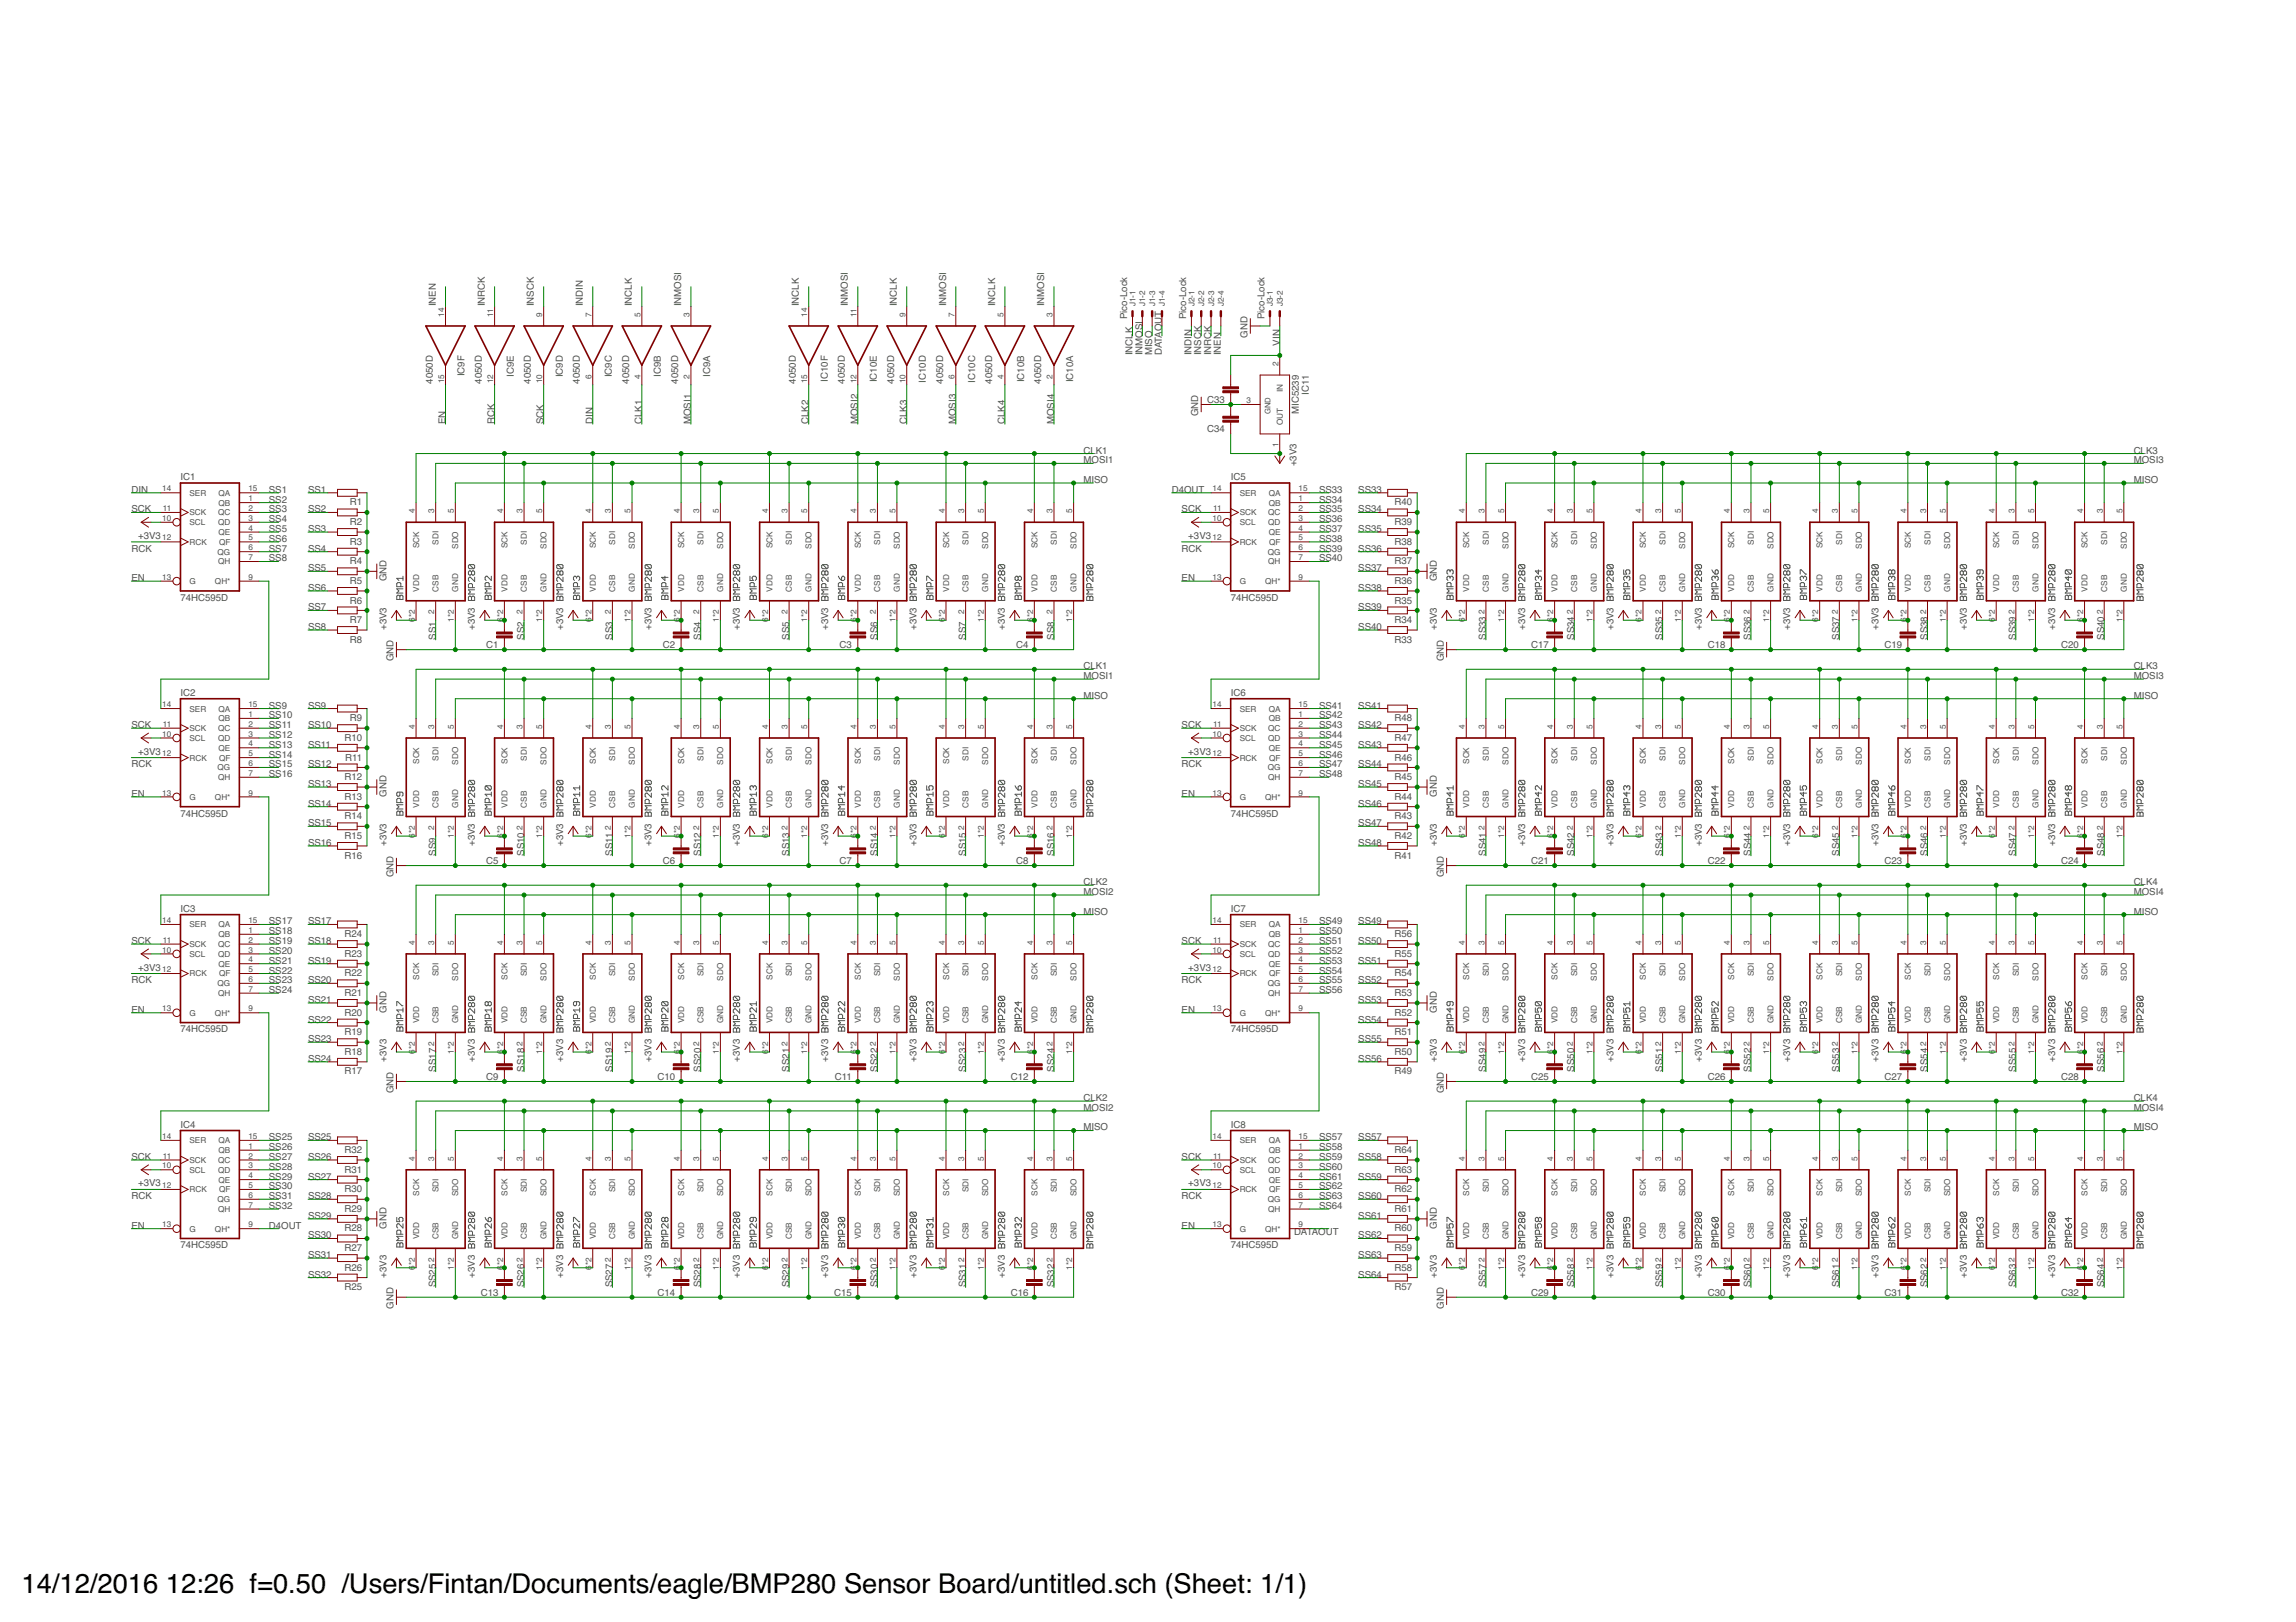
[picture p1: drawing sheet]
<svg xmlns="http://www.w3.org/2000/svg" width="297mm" height="210mm" viewBox="0 0 297 210" stroke-linecap="round" stroke-linejoin="round" font-family="sans-serif">
<defs><g id="words">
<g font-size="3.5">
<text x="2.8" y="206.1">14/12/2016</text>
<text x="21.5" y="206.1">12:26 f=0.50 /Users/Fintan/Documents/eagle/BMP280 Sensor Board/untitled.sch (Sheet: 1/1)</text>
</g>
<g font-size="1.2" fill="#505050">
<text x="56.4" y="39.6" transform="rotate(-90 56.4 39.6)">INEN</text>
<text x="62.7" y="39.6" transform="rotate(-90 62.7 39.6)">INRCK</text>
<text x="69.1" y="39.6" transform="rotate(-90 69.1 39.6)">INSCK</text>
<text x="75.4" y="39.6" transform="rotate(-90 75.4 39.6)">INDIN</text>
<text x="81.8" y="39.6" transform="rotate(-90 81.8 39.6)">INCLK</text>
<text x="88.1" y="39.6" transform="rotate(-90 88.1 39.6)">INMOSI</text>
<text x="103.3" y="39.6" transform="rotate(-90 103.3 39.6)">INCLK</text>
<text x="109.7" y="39.6" transform="rotate(-90 109.7 39.6)">INMOSI</text>
<text x="116" y="39.6" transform="rotate(-90 116 39.6)">INCLK</text>
<text x="122.4" y="39.6" transform="rotate(-90 122.4 39.6)">INMOSI</text>
<text x="128.7" y="39.6" transform="rotate(-90 128.7 39.6)">INCLK</text>
<text x="135.1" y="39.6" transform="rotate(-90 135.1 39.6)">INMOSI</text>
<text x="145.8" y="41.3" transform="rotate(-90 145.8 41.3)">Pico-Lock</text>
<text x="153.4" y="41.3" transform="rotate(-90 153.4 41.3)">Pico-Lock</text>
<text x="163.6" y="41.3" transform="rotate(-90 163.6 41.3)">Pico-Lock</text>
<text x="146.5" y="46" transform="rotate(-90 146.5 46)">INCLK</text>
<text x="147.8" y="46" transform="rotate(-90 147.8 46)">INMOSI</text>
<text x="149.1" y="46" transform="rotate(-90 149.1 46)">MISO</text>
<text x="150.3" y="46" transform="rotate(-90 150.3 46)">DATAOUT</text>
<text x="154.1" y="46" transform="rotate(-90 154.1 46)">INDIN</text>
<text x="155.4" y="46" transform="rotate(-90 155.4 46)">INSCK</text>
<text x="156.7" y="46" transform="rotate(-90 156.7 46)">INRCK</text>
<text x="157.9" y="46" transform="rotate(-90 157.9 46)">INEN</text>
<text x="161.4" y="43.7" transform="rotate(-90 161.4 43.7)">GND</text>
<text x="165.6" y="44.7" transform="rotate(-90 165.6 44.7)">VIN</text>
<text x="56" y="49.7" transform="rotate(-90 56 49.7)">4050D</text>
<text x="60.1" y="48.7" transform="rotate(-90 60.1 48.7)">IC9F</text>
<text x="62.3" y="49.7" transform="rotate(-90 62.3 49.7)">4050D</text>
<text x="66.5" y="48.8" transform="rotate(-90 66.5 48.8)">IC9E</text>
<text x="68.7" y="49.7" transform="rotate(-90 68.7 49.7)">4050D</text>
<text x="72.8" y="48.8" transform="rotate(-90 72.8 48.8)">IC9D</text>
<text x="75" y="49.7" transform="rotate(-90 75 49.7)">4050D</text>
<text x="79.2" y="48.8" transform="rotate(-90 79.2 48.8)">IC9C</text>
<text x="81.4" y="49.7" transform="rotate(-90 81.4 49.7)">4050D</text>
<text x="85.5" y="48.8" transform="rotate(-90 85.5 48.8)">IC9B</text>
<text x="87.7" y="49.7" transform="rotate(-90 87.7 49.7)">4050D</text>
<text x="91.9" y="48.8" transform="rotate(-90 91.9 48.8)">IC9A</text>
<text x="103" y="49.7" transform="rotate(-90 103 49.7)">4050D</text>
<text x="107.1" y="49.4" transform="rotate(-90 107.1 49.4)">IC10F</text>
<text x="109.3" y="49.7" transform="rotate(-90 109.3 49.7)">4050D</text>
<text x="113.4" y="49.5" transform="rotate(-90 113.4 49.5)">IC10E</text>
<text x="115.7" y="49.7" transform="rotate(-90 115.7 49.7)">4050D</text>
<text x="119.8" y="49.5" transform="rotate(-90 119.8 49.5)">IC10D</text>
<text x="122" y="49.7" transform="rotate(-90 122 49.7)">4050D</text>
<text x="126.1" y="49.5" transform="rotate(-90 126.1 49.5)">IC10C</text>
<text x="128.4" y="49.7" transform="rotate(-90 128.4 49.7)">4050D</text>
<text x="132.5" y="49.5" transform="rotate(-90 132.5 49.5)">IC10B</text>
<text x="134.7" y="49.7" transform="rotate(-90 134.7 49.7)">4050D</text>
<text x="138.8" y="49.5" transform="rotate(-90 138.8 49.5)">IC10A</text>
<text x="155" y="53.8" transform="rotate(-90 155 53.8)">GND</text>
<text x="156.2" y="52.2">C33</text>
<text x="168" y="53.6" transform="rotate(-90 168 53.6)">MIC5239</text>
<text x="169.3" y="51.1" transform="rotate(-90 169.3 51.1)">IC11</text>
<text x="57.6" y="54.9" transform="rotate(-90 57.6 54.9)">EN</text>
<text x="64" y="54.9" transform="rotate(-90 64 54.9)">RCK</text>
<text x="70.3" y="54.9" transform="rotate(-90 70.3 54.9)">SCK</text>
<text x="76.7" y="54.9" transform="rotate(-90 76.7 54.9)">DIN</text>
<text x="83" y="54.9" transform="rotate(-90 83 54.9)">CLK1</text>
<text x="89.4" y="54.9" transform="rotate(-90 89.4 54.9)">MOSI1</text>
<text x="104.6" y="54.9" transform="rotate(-90 104.6 54.9)">CLK2</text>
<text x="111" y="54.9" transform="rotate(-90 111 54.9)">MOSI2</text>
<text x="117.3" y="54.9" transform="rotate(-90 117.3 54.9)">CLK3</text>
<text x="123.7" y="54.9" transform="rotate(-90 123.7 54.9)">MOSI3</text>
<text x="130" y="54.9" transform="rotate(-90 130 54.9)">CLK4</text>
<text x="136.4" y="54.9" transform="rotate(-90 136.4 54.9)">MOSI4</text>
<text x="140.2" y="58.7">CLK1</text>
<text x="140.2" y="60">MOSI1</text>
<text x="156.2" y="56">C34</text>
<text x="276" y="58.7">CLK3</text>
<text x="276" y="60">MOSI3</text>
<text x="17" y="63.8">DIN</text>
<text x="23.4" y="62.2">IC1</text>
<text x="34.8" y="63.8">SS1</text>
<text x="34.8" y="65">SS2</text>
<text x="39.9" y="63.8">SS1</text>
<text x="45.3" y="65.4">R1</text>
<text x="140.2" y="62.5">MISO</text>
<text x="151.6" y="63.8">D4OUT</text>
<text x="159.2" y="62.2">IC5</text>
<text x="167.7" y="60.4" transform="rotate(-90 167.7 60.4)">+3V3</text>
<text x="170.6" y="63.8">SS33</text>
<text x="170.6" y="65">SS34</text>
<text x="175.7" y="63.8">SS33</text>
<text x="180.4" y="65.4">R40</text>
<text x="276" y="62.5">MISO</text>
<text x="17" y="66.3">SCK</text>
<text x="17" y="71.4">RCK</text>
<text x="17.9" y="69.7">+3V3</text>
<text x="34.8" y="66.3">SS3</text>
<text x="34.8" y="67.6">SS4</text>
<text x="34.8" y="68.8">SS5</text>
<text x="34.8" y="70.1">SS6</text>
<text x="34.8" y="71.4">SS7</text>
<text x="39.9" y="66.3">SS2</text>
<text x="39.9" y="68.8">SS3</text>
<text x="39.9" y="71.4">SS4</text>
<text x="45.3" y="70.5">R3</text>
<text x="45.3" y="67.9">R2</text>
<text x="152.9" y="66.3">SCK</text>
<text x="152.9" y="71.4">RCK</text>
<text x="153.7" y="69.7">+3V3</text>
<text x="170.6" y="66.3">SS35</text>
<text x="170.6" y="67.6">SS36</text>
<text x="170.6" y="68.8">SS37</text>
<text x="170.6" y="70.1">SS38</text>
<text x="170.6" y="71.4">SS39</text>
<text x="175.7" y="68.8">SS35</text>
<text x="175.7" y="71.4">SS36</text>
<text x="175.7" y="66.3">SS34</text>
<text x="180.4" y="70.5">R38</text>
<text x="180.4" y="67.9">R39</text>
<text x="17" y="75.2">EN</text>
<text x="23.4" y="77.7">74HC595D</text>
<text x="34.8" y="72.7">SS8</text>
<text x="39.9" y="73.9">SS5</text>
<text x="39.9" y="76.5">SS6</text>
<text x="45.3" y="75.6">R5</text>
<text x="45.3" y="73">R4</text>
<text x="50" y="75.2" transform="rotate(-90 50 75.2)">GND</text>
<text x="152.9" y="75.2">EN</text>
<text x="159.2" y="77.7">74HC595D</text>
<text x="170.6" y="72.7">SS40</text>
<text x="175.7" y="73.9">SS37</text>
<text x="175.7" y="76.5">SS38</text>
<text x="180.4" y="75.6">R36</text>
<text x="180.4" y="73">R37</text>
<text x="185.9" y="75.2" transform="rotate(-90 185.9 75.2)">GND</text>
<text x="39.9" y="79">SS7</text>
<text x="39.9" y="81.5">SS8</text>
<text x="45.3" y="83.2">R8</text>
<text x="45.3" y="80.6">R7</text>
<text x="45.3" y="78.1">R6</text>
<text x="50" y="81.5" transform="rotate(-90 50 81.5)">+3V3</text>
<text x="56.4" y="82.8" transform="rotate(-90 56.4 82.8)">SS1</text>
<text x="61.4" y="81.5" transform="rotate(-90 61.4 81.5)">+3V3</text>
<text x="62.9" y="83.9">C1</text>
<text x="67.8" y="82.8" transform="rotate(-90 67.8 82.8)">SS2</text>
<text x="72.9" y="81.5" transform="rotate(-90 72.9 81.5)">+3V3</text>
<text x="79.2" y="82.8" transform="rotate(-90 79.2 82.8)">SS3</text>
<text x="84.3" y="81.5" transform="rotate(-90 84.3 81.5)">+3V3</text>
<text x="85.8" y="83.9">C2</text>
<text x="90.7" y="82.8" transform="rotate(-90 90.7 82.8)">SS4</text>
<text x="95.7" y="81.5" transform="rotate(-90 95.7 81.5)">+3V3</text>
<text x="102.1" y="82.8" transform="rotate(-90 102.1 82.8)">SS5</text>
<text x="107.2" y="81.5" transform="rotate(-90 107.2 81.5)">+3V3</text>
<text x="108.6" y="83.9">C3</text>
<text x="113.5" y="82.8" transform="rotate(-90 113.5 82.8)">SS6</text>
<text x="118.6" y="81.5" transform="rotate(-90 118.6 81.5)">+3V3</text>
<text x="124.9" y="82.8" transform="rotate(-90 124.9 82.8)">SS7</text>
<text x="130" y="81.5" transform="rotate(-90 130 81.5)">+3V3</text>
<text x="131.5" y="83.9">C4</text>
<text x="136.4" y="82.8" transform="rotate(-90 136.4 82.8)">SS8</text>
<text x="175.7" y="79">SS39</text>
<text x="175.7" y="81.5">SS40</text>
<text x="180.4" y="83.2">R33</text>
<text x="180.4" y="80.6">R34</text>
<text x="180.4" y="78.1">R35</text>
<text x="185.9" y="81.5" transform="rotate(-90 185.9 81.5)">+3V3</text>
<text x="192.2" y="82.8" transform="rotate(-90 192.2 82.8)">SS33</text>
<text x="197.3" y="81.5" transform="rotate(-90 197.3 81.5)">+3V3</text>
<text x="198.1" y="83.9">C17</text>
<text x="203.7" y="82.8" transform="rotate(-90 203.7 82.8)">SS34</text>
<text x="208.7" y="81.5" transform="rotate(-90 208.7 81.5)">+3V3</text>
<text x="215.1" y="82.8" transform="rotate(-90 215.1 82.8)">SS35</text>
<text x="220.2" y="81.5" transform="rotate(-90 220.2 81.5)">+3V3</text>
<text x="220.9" y="83.9">C18</text>
<text x="226.5" y="82.8" transform="rotate(-90 226.5 82.8)">SS36</text>
<text x="231.6" y="81.5" transform="rotate(-90 231.6 81.5)">+3V3</text>
<text x="237.9" y="82.8" transform="rotate(-90 237.9 82.8)">SS37</text>
<text x="243" y="81.5" transform="rotate(-90 243 81.5)">+3V3</text>
<text x="243.8" y="83.9">C19</text>
<text x="249.4" y="82.8" transform="rotate(-90 249.4 82.8)">SS38</text>
<text x="254.5" y="81.5" transform="rotate(-90 254.5 81.5)">+3V3</text>
<text x="260.8" y="82.8" transform="rotate(-90 260.8 82.8)">SS39</text>
<text x="265.9" y="81.5" transform="rotate(-90 265.9 81.5)">+3V3</text>
<text x="266.6" y="83.9">C20</text>
<text x="272.2" y="82.8" transform="rotate(-90 272.2 82.8)">SS40</text>
<text x="50.9" y="85.6" transform="rotate(-90 50.9 85.6)">GND</text>
<text x="140.2" y="86.6">CLK1</text>
<text x="140.2" y="87.9">MOSI1</text>
<text x="186.8" y="85.6" transform="rotate(-90 186.8 85.6)">GND</text>
<text x="276" y="86.6">CLK3</text>
<text x="276" y="87.9">MOSI3</text>
<text x="17" y="94.2">SCK</text>
<text x="23.4" y="90.1">IC2</text>
<text x="34.8" y="93">SS10</text>
<text x="34.8" y="94.2">SS11</text>
<text x="34.8" y="95.5">SS12</text>
<text x="34.8" y="91.7">SS9</text>
<text x="39.9" y="94.2">SS10</text>
<text x="39.9" y="91.7">SS9</text>
<text x="44.6" y="95.9">R10</text>
<text x="45.3" y="93.3">R9</text>
<text x="140.2" y="90.4">MISO</text>
<text x="152.9" y="94.2">SCK</text>
<text x="159.2" y="90.1">IC6</text>
<text x="170.6" y="93">SS42</text>
<text x="170.6" y="94.2">SS43</text>
<text x="170.6" y="95.5">SS44</text>
<text x="170.6" y="91.7">SS41</text>
<text x="175.7" y="94.2">SS42</text>
<text x="175.7" y="91.7">SS41</text>
<text x="180.4" y="95.9">R47</text>
<text x="180.4" y="93.3">R48</text>
<text x="276" y="90.4">MISO</text>
<text x="17" y="99.3">RCK</text>
<text x="17.9" y="97.7">+3V3</text>
<text x="34.8" y="96.8">SS13</text>
<text x="34.8" y="98">SS14</text>
<text x="34.8" y="99.3">SS15</text>
<text x="34.8" y="100.6">SS16</text>
<text x="39.9" y="96.8">SS11</text>
<text x="39.9" y="99.3">SS12</text>
<text x="39.9" y="101.9">SS13</text>
<text x="44.6" y="101">R12</text>
<text x="44.6" y="98.4">R11</text>
<text x="152.9" y="99.3">RCK</text>
<text x="153.7" y="97.7">+3V3</text>
<text x="170.6" y="96.8">SS45</text>
<text x="170.6" y="98">SS46</text>
<text x="170.6" y="99.3">SS47</text>
<text x="170.6" y="100.6">SS48</text>
<text x="175.7" y="96.8">SS43</text>
<text x="175.7" y="99.3">SS44</text>
<text x="175.7" y="101.9">SS45</text>
<text x="180.4" y="101">R45</text>
<text x="180.4" y="98.4">R46</text>
<text x="17" y="103.1">EN</text>
<text x="23.4" y="105.7">74HC595D</text>
<text x="39.9" y="104.4">SS14</text>
<text x="39.9" y="106.9">SS15</text>
<text x="44.6" y="106">R14</text>
<text x="44.6" y="103.5">R13</text>
<text x="50" y="103.1" transform="rotate(-90 50 103.1)">GND</text>
<text x="152.9" y="103.1">EN</text>
<text x="159.2" y="105.7">74HC595D</text>
<text x="175.7" y="104.4">SS46</text>
<text x="175.7" y="106.9">SS47</text>
<text x="180.4" y="106">R43</text>
<text x="180.4" y="103.5">R44</text>
<text x="185.9" y="103.1" transform="rotate(-90 185.9 103.1)">GND</text>
<text x="39.9" y="109.5">SS16</text>
<text x="44.6" y="111.1">R16</text>
<text x="44.6" y="108.6">R15</text>
<text x="50" y="109.5" transform="rotate(-90 50 109.5)">+3V3</text>
<text x="50.9" y="113.5" transform="rotate(-90 50.9 113.5)">GND</text>
<text x="56.4" y="110.7" transform="rotate(-90 56.4 110.7)">SS9</text>
<text x="61.4" y="109.5" transform="rotate(-90 61.4 109.5)">+3V3</text>
<text x="62.9" y="111.8">C5</text>
<text x="67.8" y="110.7" transform="rotate(-90 67.8 110.7)">SS10</text>
<text x="72.9" y="109.5" transform="rotate(-90 72.9 109.5)">+3V3</text>
<text x="79.2" y="110.7" transform="rotate(-90 79.2 110.7)">SS11</text>
<text x="84.3" y="109.5" transform="rotate(-90 84.3 109.5)">+3V3</text>
<text x="85.8" y="111.8">C6</text>
<text x="90.7" y="110.7" transform="rotate(-90 90.7 110.7)">SS12</text>
<text x="95.7" y="109.5" transform="rotate(-90 95.7 109.5)">+3V3</text>
<text x="102.1" y="110.7" transform="rotate(-90 102.1 110.7)">SS13</text>
<text x="107.2" y="109.5" transform="rotate(-90 107.2 109.5)">+3V3</text>
<text x="108.6" y="111.8">C7</text>
<text x="113.5" y="110.7" transform="rotate(-90 113.5 110.7)">SS14</text>
<text x="118.6" y="109.5" transform="rotate(-90 118.6 109.5)">+3V3</text>
<text x="124.9" y="110.7" transform="rotate(-90 124.9 110.7)">SS15</text>
<text x="130" y="109.5" transform="rotate(-90 130 109.5)">+3V3</text>
<text x="131.5" y="111.8">C8</text>
<text x="136.4" y="110.7" transform="rotate(-90 136.4 110.7)">SS16</text>
<text x="175.7" y="109.5">SS48</text>
<text x="180.4" y="111.1">R41</text>
<text x="180.4" y="108.6">R42</text>
<text x="185.9" y="109.5" transform="rotate(-90 185.9 109.5)">+3V3</text>
<text x="186.8" y="113.5" transform="rotate(-90 186.8 113.5)">GND</text>
<text x="192.2" y="110.7" transform="rotate(-90 192.2 110.7)">SS41</text>
<text x="197.3" y="109.5" transform="rotate(-90 197.3 109.5)">+3V3</text>
<text x="198.1" y="111.8">C21</text>
<text x="203.7" y="110.7" transform="rotate(-90 203.7 110.7)">SS42</text>
<text x="208.7" y="109.5" transform="rotate(-90 208.7 109.5)">+3V3</text>
<text x="215.1" y="110.7" transform="rotate(-90 215.1 110.7)">SS43</text>
<text x="220.2" y="109.5" transform="rotate(-90 220.2 109.5)">+3V3</text>
<text x="220.9" y="111.8">C22</text>
<text x="226.5" y="110.7" transform="rotate(-90 226.5 110.7)">SS44</text>
<text x="231.6" y="109.5" transform="rotate(-90 231.6 109.5)">+3V3</text>
<text x="237.9" y="110.7" transform="rotate(-90 237.9 110.7)">SS45</text>
<text x="243" y="109.5" transform="rotate(-90 243 109.5)">+3V3</text>
<text x="243.8" y="111.8">C23</text>
<text x="249.4" y="110.7" transform="rotate(-90 249.4 110.7)">SS46</text>
<text x="254.5" y="109.5" transform="rotate(-90 254.5 109.5)">+3V3</text>
<text x="260.8" y="110.7" transform="rotate(-90 260.8 110.7)">SS47</text>
<text x="265.9" y="109.5" transform="rotate(-90 265.9 109.5)">+3V3</text>
<text x="266.6" y="111.8">C24</text>
<text x="272.2" y="110.7" transform="rotate(-90 272.2 110.7)">SS48</text>
<text x="23.4" y="118">IC3</text>
<text x="34.8" y="119.6">SS17</text>
<text x="39.9" y="119.6">SS17</text>
<text x="140.2" y="114.6">CLK2</text>
<text x="140.2" y="115.8">MOSI2</text>
<text x="140.2" y="118.4">MISO</text>
<text x="159.2" y="118">IC7</text>
<text x="170.6" y="119.6">SS49</text>
<text x="175.7" y="119.6">SS49</text>
<text x="276" y="114.6">CLK4</text>
<text x="276" y="115.8">MOSI4</text>
<text x="276" y="118.4">MISO</text>
<text x="17" y="122.2">SCK</text>
<text x="17.9" y="125.6">+3V3</text>
<text x="34.8" y="120.9">SS18</text>
<text x="34.8" y="122.2">SS19</text>
<text x="34.8" y="123.4">SS20</text>
<text x="34.8" y="124.7">SS21</text>
<text x="34.8" y="126">SS22</text>
<text x="39.9" y="122.2">SS18</text>
<text x="39.9" y="124.7">SS19</text>
<text x="44.6" y="123.8">R23</text>
<text x="44.6" y="121.3">R24</text>
<text x="152.9" y="122.2">SCK</text>
<text x="153.7" y="125.6">+3V3</text>
<text x="170.6" y="120.9">SS50</text>
<text x="170.6" y="122.2">SS51</text>
<text x="170.6" y="123.4">SS52</text>
<text x="170.6" y="124.7">SS53</text>
<text x="170.6" y="126">SS54</text>
<text x="175.7" y="122.2">SS50</text>
<text x="175.7" y="124.7">SS51</text>
<text x="180.4" y="123.8">R55</text>
<text x="180.4" y="121.3">R56</text>
<text x="17" y="127.3">RCK</text>
<text x="17" y="131.1">EN</text>
<text x="34.8" y="127.3">SS23</text>
<text x="34.8" y="128.5">SS24</text>
<text x="39.9" y="127.3">SS20</text>
<text x="39.9" y="129.8">SS21</text>
<text x="44.6" y="131.4">R20</text>
<text x="44.6" y="128.9">R21</text>
<text x="44.6" y="126.4">R22</text>
<text x="50" y="131.1" transform="rotate(-90 50 131.1)">GND</text>
<text x="152.9" y="127.3">RCK</text>
<text x="152.9" y="131.1">EN</text>
<text x="170.6" y="127.3">SS55</text>
<text x="170.6" y="128.5">SS56</text>
<text x="175.7" y="127.3">SS52</text>
<text x="175.7" y="129.8">SS53</text>
<text x="180.4" y="131.4">R52</text>
<text x="180.4" y="128.9">R53</text>
<text x="180.4" y="126.4">R54</text>
<text x="185.9" y="131.1" transform="rotate(-90 185.9 131.1)">GND</text>
<text x="23.4" y="133.6">74HC595D</text>
<text x="39.9" y="132.3">SS22</text>
<text x="39.9" y="134.9">SS23</text>
<text x="39.9" y="137.4">SS24</text>
<text x="44.6" y="136.5">R18</text>
<text x="44.6" y="134">R19</text>
<text x="50" y="137.4" transform="rotate(-90 50 137.4)">+3V3</text>
<text x="61.4" y="137.4" transform="rotate(-90 61.4 137.4)">+3V3</text>
<text x="72.9" y="137.4" transform="rotate(-90 72.9 137.4)">+3V3</text>
<text x="84.3" y="137.4" transform="rotate(-90 84.3 137.4)">+3V3</text>
<text x="95.7" y="137.4" transform="rotate(-90 95.7 137.4)">+3V3</text>
<text x="107.2" y="137.4" transform="rotate(-90 107.2 137.4)">+3V3</text>
<text x="118.6" y="137.4" transform="rotate(-90 118.6 137.4)">+3V3</text>
<text x="130" y="137.4" transform="rotate(-90 130 137.4)">+3V3</text>
<text x="159.2" y="133.6">74HC595D</text>
<text x="175.7" y="132.3">SS54</text>
<text x="175.7" y="134.9">SS55</text>
<text x="175.7" y="137.4">SS56</text>
<text x="180.4" y="136.5">R50</text>
<text x="180.4" y="134">R51</text>
<text x="185.9" y="137.4" transform="rotate(-90 185.9 137.4)">+3V3</text>
<text x="197.3" y="137.4" transform="rotate(-90 197.3 137.4)">+3V3</text>
<text x="208.7" y="137.4" transform="rotate(-90 208.7 137.4)">+3V3</text>
<text x="220.2" y="137.4" transform="rotate(-90 220.2 137.4)">+3V3</text>
<text x="231.6" y="137.4" transform="rotate(-90 231.6 137.4)">+3V3</text>
<text x="243" y="137.4" transform="rotate(-90 243 137.4)">+3V3</text>
<text x="254.5" y="137.4" transform="rotate(-90 254.5 137.4)">+3V3</text>
<text x="265.9" y="137.4" transform="rotate(-90 265.9 137.4)">+3V3</text>
<text x="44.6" y="139">R17</text>
<text x="50.9" y="141.5" transform="rotate(-90 50.9 141.5)">GND</text>
<text x="56.4" y="138.7" transform="rotate(-90 56.4 138.7)">SS17</text>
<text x="62.9" y="139.8">C9</text>
<text x="67.8" y="138.7" transform="rotate(-90 67.8 138.7)">SS18</text>
<text x="79.2" y="138.7" transform="rotate(-90 79.2 138.7)">SS19</text>
<text x="85.1" y="139.8">C10</text>
<text x="90.7" y="138.7" transform="rotate(-90 90.7 138.7)">SS20</text>
<text x="102.1" y="138.7" transform="rotate(-90 102.1 138.7)">SS21</text>
<text x="108" y="139.8">C11</text>
<text x="113.5" y="138.7" transform="rotate(-90 113.5 138.7)">SS22</text>
<text x="124.9" y="138.7" transform="rotate(-90 124.9 138.7)">SS23</text>
<text x="130.8" y="139.8">C12</text>
<text x="136.4" y="138.7" transform="rotate(-90 136.4 138.7)">SS24</text>
<text x="140.2" y="142.5">CLK2</text>
<text x="140.2" y="143.8">MOSI2</text>
<text x="180.4" y="139">R49</text>
<text x="186.8" y="141.5" transform="rotate(-90 186.8 141.5)">GND</text>
<text x="192.2" y="138.7" transform="rotate(-90 192.2 138.7)">SS49</text>
<text x="198.1" y="139.8">C25</text>
<text x="203.7" y="138.7" transform="rotate(-90 203.7 138.7)">SS50</text>
<text x="215.1" y="138.7" transform="rotate(-90 215.1 138.7)">SS51</text>
<text x="220.9" y="139.8">C26</text>
<text x="226.5" y="138.7" transform="rotate(-90 226.5 138.7)">SS52</text>
<text x="237.9" y="138.7" transform="rotate(-90 237.9 138.7)">SS53</text>
<text x="243.8" y="139.8">C27</text>
<text x="249.4" y="138.7" transform="rotate(-90 249.4 138.7)">SS54</text>
<text x="260.8" y="138.7" transform="rotate(-90 260.8 138.7)">SS55</text>
<text x="266.6" y="139.8">C28</text>
<text x="272.2" y="138.7" transform="rotate(-90 272.2 138.7)">SS56</text>
<text x="276" y="142.5">CLK4</text>
<text x="276" y="143.8">MOSI4</text>
<text x="23.4" y="146">IC4</text>
<text x="34.8" y="147.6">SS25</text>
<text x="34.8" y="148.8">SS26</text>
<text x="39.9" y="147.6">SS25</text>
<text x="44.6" y="149.2">R32</text>
<text x="140.2" y="146.3">MISO</text>
<text x="159.2" y="146">IC8</text>
<text x="170.6" y="147.6">SS57</text>
<text x="170.6" y="148.8">SS58</text>
<text x="175.7" y="147.6">SS57</text>
<text x="180.4" y="149.2">R64</text>
<text x="276" y="146.3">MISO</text>
<text x="17" y="150.1">SCK</text>
<text x="17" y="155.2">RCK</text>
<text x="17.9" y="153.5">+3V3</text>
<text x="34.8" y="150.1">SS27</text>
<text x="34.8" y="151.4">SS28</text>
<text x="34.8" y="152.6">SS29</text>
<text x="34.8" y="153.9">SS30</text>
<text x="34.8" y="155.2">SS31</text>
<text x="39.9" y="152.6">SS27</text>
<text x="39.9" y="155.2">SS28</text>
<text x="39.9" y="150.1">SS26</text>
<text x="44.6" y="154.3">R30</text>
<text x="44.6" y="151.7">R31</text>
<text x="152.9" y="150.1">SCK</text>
<text x="152.9" y="155.2">RCK</text>
<text x="153.7" y="153.5">+3V3</text>
<text x="170.6" y="150.1">SS59</text>
<text x="170.6" y="151.4">SS60</text>
<text x="170.6" y="152.6">SS61</text>
<text x="170.6" y="153.9">SS62</text>
<text x="170.6" y="155.2">SS63</text>
<text x="175.7" y="152.6">SS59</text>
<text x="175.7" y="155.2">SS60</text>
<text x="175.7" y="150.1">SS58</text>
<text x="180.4" y="154.3">R62</text>
<text x="180.4" y="151.7">R63</text>
<text x="17" y="159">EN</text>
<text x="23.4" y="161.5">74HC595D</text>
<text x="34.8" y="156.5">SS32</text>
<text x="34.8" y="159">D4OUT</text>
<text x="39.9" y="157.7">SS29</text>
<text x="39.9" y="160.3">SS30</text>
<text x="44.6" y="161.9">R27</text>
<text x="44.6" y="159.4">R28</text>
<text x="44.6" y="156.8">R29</text>
<text x="50" y="159" transform="rotate(-90 50 159)">GND</text>
<text x="152.9" y="159">EN</text>
<text x="159.2" y="161.5">74HC595D</text>
<text x="167.4" y="159.9">DATAOUT</text>
<text x="170.6" y="156.5">SS64</text>
<text x="175.7" y="157.7">SS61</text>
<text x="175.7" y="160.3">SS62</text>
<text x="180.4" y="161.9">R59</text>
<text x="180.4" y="159.4">R60</text>
<text x="180.4" y="156.8">R61</text>
<text x="185.9" y="159" transform="rotate(-90 185.9 159)">GND</text>
<text x="39.9" y="162.8">SS31</text>
<text x="39.9" y="165.3">SS32</text>
<text x="44.6" y="167">R25</text>
<text x="44.6" y="164.4">R26</text>
<text x="50" y="165.3" transform="rotate(-90 50 165.3)">+3V3</text>
<text x="56.4" y="166.6" transform="rotate(-90 56.4 166.6)">SS25</text>
<text x="61.4" y="165.3" transform="rotate(-90 61.4 165.3)">+3V3</text>
<text x="62.2" y="167.7">C13</text>
<text x="67.8" y="166.6" transform="rotate(-90 67.8 166.6)">SS26</text>
<text x="72.9" y="165.3" transform="rotate(-90 72.9 165.3)">+3V3</text>
<text x="79.2" y="166.6" transform="rotate(-90 79.2 166.6)">SS27</text>
<text x="84.3" y="165.3" transform="rotate(-90 84.3 165.3)">+3V3</text>
<text x="85.1" y="167.7">C14</text>
<text x="90.7" y="166.6" transform="rotate(-90 90.7 166.6)">SS28</text>
<text x="95.7" y="165.3" transform="rotate(-90 95.7 165.3)">+3V3</text>
<text x="102.1" y="166.6" transform="rotate(-90 102.1 166.6)">SS29</text>
<text x="107.2" y="165.3" transform="rotate(-90 107.2 165.3)">+3V3</text>
<text x="107.9" y="167.7">C15</text>
<text x="113.5" y="166.6" transform="rotate(-90 113.5 166.6)">SS30</text>
<text x="118.6" y="165.3" transform="rotate(-90 118.6 165.3)">+3V3</text>
<text x="124.9" y="166.6" transform="rotate(-90 124.9 166.6)">SS31</text>
<text x="130" y="165.3" transform="rotate(-90 130 165.3)">+3V3</text>
<text x="130.8" y="167.7">C16</text>
<text x="136.4" y="166.6" transform="rotate(-90 136.4 166.6)">SS32</text>
<text x="175.7" y="162.8">SS63</text>
<text x="175.7" y="165.3">SS64</text>
<text x="180.4" y="167">R57</text>
<text x="180.4" y="164.4">R58</text>
<text x="185.9" y="165.3" transform="rotate(-90 185.9 165.3)">+3V3</text>
<text x="192.2" y="166.6" transform="rotate(-90 192.2 166.6)">SS57</text>
<text x="197.3" y="165.3" transform="rotate(-90 197.3 165.3)">+3V3</text>
<text x="198.1" y="167.7">C29</text>
<text x="203.7" y="166.6" transform="rotate(-90 203.7 166.6)">SS58</text>
<text x="208.7" y="165.3" transform="rotate(-90 208.7 165.3)">+3V3</text>
<text x="215.1" y="166.6" transform="rotate(-90 215.1 166.6)">SS59</text>
<text x="220.2" y="165.3" transform="rotate(-90 220.2 165.3)">+3V3</text>
<text x="220.9" y="167.7">C30</text>
<text x="226.5" y="166.6" transform="rotate(-90 226.5 166.6)">SS60</text>
<text x="231.6" y="165.3" transform="rotate(-90 231.6 165.3)">+3V3</text>
<text x="237.9" y="166.6" transform="rotate(-90 237.9 166.6)">SS61</text>
<text x="243" y="165.3" transform="rotate(-90 243 165.3)">+3V3</text>
<text x="243.8" y="167.7">C31</text>
<text x="249.4" y="166.6" transform="rotate(-90 249.4 166.6)">SS62</text>
<text x="254.5" y="165.3" transform="rotate(-90 254.5 165.3)">+3V3</text>
<text x="260.8" y="166.6" transform="rotate(-90 260.8 166.6)">SS63</text>
<text x="265.9" y="165.3" transform="rotate(-90 265.9 165.3)">+3V3</text>
<text x="266.6" y="167.7">C32</text>
<text x="272.2" y="166.6" transform="rotate(-90 272.2 166.6)">SS64</text>
<text x="50.9" y="169.4" transform="rotate(-90 50.9 169.4)">GND</text>
<text x="186.8" y="169.4" transform="rotate(-90 186.8 169.4)">GND</text>
</g>
<g font-size="1.1" fill="#505050">
<text x="57.5" y="41" transform="rotate(-90 57.5 41)">14</text>
<text x="63.8" y="41" transform="rotate(-90 63.8 41)">11</text>
<text x="70.2" y="41" transform="rotate(-90 70.2 41)">9</text>
<text x="76.5" y="41" transform="rotate(-90 76.5 41)">7</text>
<text x="82.9" y="41" transform="rotate(-90 82.9 41)">5</text>
<text x="89.2" y="41" transform="rotate(-90 89.2 41)">3</text>
<text x="104.4" y="41" transform="rotate(-90 104.4 41)">14</text>
<text x="110.8" y="41" transform="rotate(-90 110.8 41)">11</text>
<text x="117.1" y="41" transform="rotate(-90 117.1 41)">9</text>
<text x="123.5" y="41" transform="rotate(-90 123.5 41)">7</text>
<text x="129.8" y="41" transform="rotate(-90 129.8 41)">5</text>
<text x="136.2" y="41" transform="rotate(-90 136.2 41)">3</text>
<text x="146.9" y="39.6" transform="rotate(-90 146.9 39.6)">J1-1</text>
<text x="148.2" y="39.6" transform="rotate(-90 148.2 39.6)">J1-2</text>
<text x="149.4" y="39.6" transform="rotate(-90 149.4 39.6)">J1-3</text>
<text x="150.7" y="39.6" transform="rotate(-90 150.7 39.6)">J1-4</text>
<text x="154.5" y="39.6" transform="rotate(-90 154.5 39.6)">J2-1</text>
<text x="155.8" y="39.6" transform="rotate(-90 155.8 39.6)">J2-2</text>
<text x="157.1" y="39.6" transform="rotate(-90 157.1 39.6)">J2-3</text>
<text x="158.3" y="39.6" transform="rotate(-90 158.3 39.6)">J2-4</text>
<text x="164.7" y="39.6" transform="rotate(-90 164.7 39.6)">J3-1</text>
<text x="165.9" y="39.6" transform="rotate(-90 165.9 39.6)">J3-2</text>
<text x="165.4" y="47.4" transform="rotate(-90 165.4 47.4)">2</text>
<text x="57.5" y="49.6" transform="rotate(-90 57.5 49.6)">15</text>
<text x="63.8" y="49.6" transform="rotate(-90 63.8 49.6)">12</text>
<text x="70.2" y="49.6" transform="rotate(-90 70.2 49.6)">10</text>
<text x="76.5" y="49" transform="rotate(-90 76.5 49)">6</text>
<text x="82.9" y="49" transform="rotate(-90 82.9 49)">4</text>
<text x="89.2" y="49" transform="rotate(-90 89.2 49)">2</text>
<text x="104.4" y="49.6" transform="rotate(-90 104.4 49.6)">15</text>
<text x="110.8" y="49.6" transform="rotate(-90 110.8 49.6)">12</text>
<text x="117.1" y="49.6" transform="rotate(-90 117.1 49.6)">10</text>
<text x="123.5" y="49" transform="rotate(-90 123.5 49)">6</text>
<text x="129.8" y="49" transform="rotate(-90 129.8 49)">4</text>
<text x="136.2" y="49" transform="rotate(-90 136.2 49)">2</text>
<text x="161.3" y="52.2">3</text>
<text x="165.9" y="50.8" transform="rotate(-90 165.9 50.8)">IN</text>
<text x="165.4" y="57.9" transform="rotate(-90 165.4 57.9)">1</text>
<text x="165.9" y="55" transform="rotate(-90 165.9 55)">OUT</text>
<text x="21" y="63.6">14</text>
<text x="24.5" y="64.1">SER</text>
<text x="28.3" y="65.4">QB</text>
<text x="28.3" y="64.1">QA</text>
<text x="32.1" y="64.9">1</text>
<text x="32.1" y="63.6">15</text>
<text x="156.9" y="63.6">14</text>
<text x="160.4" y="64.1">SER</text>
<text x="164.1" y="65.4">QB</text>
<text x="164.1" y="64.1">QA</text>
<text x="168" y="64.9">1</text>
<text x="168" y="63.6">15</text>
<text x="21" y="67.4">10</text>
<text x="21" y="69.9">12</text>
<text x="21.1" y="66.1">11</text>
<text x="24.5" y="68">SCL</text>
<text x="24.5" y="66.7">SCK</text>
<text x="24.5" y="70.5">RCK</text>
<text x="28.2" y="71.8">QG</text>
<text x="28.2" y="66.7">QC</text>
<text x="28.2" y="68">QD</text>
<text x="28.3" y="69.2">QE</text>
<text x="28.3" y="70.5">QF</text>
<text x="32.1" y="66.1">2</text>
<text x="32.1" y="67.4">3</text>
<text x="32.1" y="68.7">4</text>
<text x="32.1" y="69.9">5</text>
<text x="32.1" y="71.2">6</text>
<text x="53.6" y="66.4" transform="rotate(-90 53.6 66.4)">4</text>
<text x="54.2" y="70.9" transform="rotate(-90 54.2 70.9)">SCK</text>
<text x="56.2" y="66.4" transform="rotate(-90 56.2 66.4)">3</text>
<text x="56.7" y="70.5" transform="rotate(-90 56.7 70.5)">SDI</text>
<text x="58.7" y="66.4" transform="rotate(-90 58.7 66.4)">5</text>
<text x="59.3" y="71" transform="rotate(-90 59.3 71)">SDO</text>
<text x="65.1" y="66.4" transform="rotate(-90 65.1 66.4)">4</text>
<text x="65.6" y="70.9" transform="rotate(-90 65.6 70.9)">SCK</text>
<text x="67.6" y="66.4" transform="rotate(-90 67.6 66.4)">3</text>
<text x="68.2" y="70.5" transform="rotate(-90 68.2 70.5)">SDI</text>
<text x="70.2" y="66.4" transform="rotate(-90 70.2 66.4)">5</text>
<text x="70.7" y="71" transform="rotate(-90 70.7 71)">SDO</text>
<text x="76.5" y="66.4" transform="rotate(-90 76.5 66.4)">4</text>
<text x="77.1" y="70.9" transform="rotate(-90 77.1 70.9)">SCK</text>
<text x="79" y="66.4" transform="rotate(-90 79 66.4)">3</text>
<text x="79.6" y="70.5" transform="rotate(-90 79.6 70.5)">SDI</text>
<text x="81.6" y="66.4" transform="rotate(-90 81.6 66.4)">5</text>
<text x="82.1" y="71" transform="rotate(-90 82.1 71)">SDO</text>
<text x="87.9" y="66.4" transform="rotate(-90 87.9 66.4)">4</text>
<text x="88.5" y="70.9" transform="rotate(-90 88.5 70.9)">SCK</text>
<text x="90.5" y="66.4" transform="rotate(-90 90.5 66.4)">3</text>
<text x="91" y="70.5" transform="rotate(-90 91 70.5)">SDI</text>
<text x="93" y="66.4" transform="rotate(-90 93 66.4)">5</text>
<text x="93.6" y="71" transform="rotate(-90 93.6 71)">SDO</text>
<text x="99.4" y="66.4" transform="rotate(-90 99.4 66.4)">4</text>
<text x="99.9" y="70.9" transform="rotate(-90 99.9 70.9)">SCK</text>
<text x="101.9" y="66.4" transform="rotate(-90 101.9 66.4)">3</text>
<text x="102.5" y="70.5" transform="rotate(-90 102.5 70.5)">SDI</text>
<text x="104.4" y="66.4" transform="rotate(-90 104.4 66.4)">5</text>
<text x="105" y="71" transform="rotate(-90 105 71)">SDO</text>
<text x="110.8" y="66.4" transform="rotate(-90 110.8 66.4)">4</text>
<text x="111.3" y="70.9" transform="rotate(-90 111.3 70.9)">SCK</text>
<text x="113.3" y="66.4" transform="rotate(-90 113.3 66.4)">3</text>
<text x="113.9" y="70.5" transform="rotate(-90 113.9 70.5)">SDI</text>
<text x="115.9" y="66.4" transform="rotate(-90 115.9 66.4)">5</text>
<text x="116.4" y="71" transform="rotate(-90 116.4 71)">SDO</text>
<text x="122.2" y="66.4" transform="rotate(-90 122.2 66.4)">4</text>
<text x="122.8" y="70.9" transform="rotate(-90 122.8 70.9)">SCK</text>
<text x="124.8" y="66.4" transform="rotate(-90 124.8 66.4)">3</text>
<text x="125.3" y="70.5" transform="rotate(-90 125.3 70.5)">SDI</text>
<text x="127.3" y="66.4" transform="rotate(-90 127.3 66.4)">5</text>
<text x="127.9" y="71" transform="rotate(-90 127.9 71)">SDO</text>
<text x="133.6" y="66.4" transform="rotate(-90 133.6 66.4)">4</text>
<text x="134.2" y="70.9" transform="rotate(-90 134.2 70.9)">SCK</text>
<text x="136.2" y="66.4" transform="rotate(-90 136.2 66.4)">3</text>
<text x="136.7" y="70.5" transform="rotate(-90 136.7 70.5)">SDI</text>
<text x="138.7" y="66.4" transform="rotate(-90 138.7 66.4)">5</text>
<text x="139.3" y="71" transform="rotate(-90 139.3 71)">SDO</text>
<text x="156.9" y="67.4">10</text>
<text x="156.9" y="69.9">12</text>
<text x="157" y="66.1">11</text>
<text x="160.4" y="68">SCL</text>
<text x="160.4" y="66.7">SCK</text>
<text x="160.4" y="70.5">RCK</text>
<text x="164" y="71.8">QG</text>
<text x="164.1" y="66.7">QC</text>
<text x="164.1" y="68">QD</text>
<text x="164.1" y="69.2">QE</text>
<text x="164.2" y="70.5">QF</text>
<text x="168" y="66.1">2</text>
<text x="168" y="67.4">3</text>
<text x="168" y="68.7">4</text>
<text x="168" y="69.9">5</text>
<text x="168" y="71.2">6</text>
<text x="189.5" y="66.4" transform="rotate(-90 189.5 66.4)">4</text>
<text x="190.1" y="70.9" transform="rotate(-90 190.1 70.9)">SCK</text>
<text x="192.1" y="66.4" transform="rotate(-90 192.1 66.4)">3</text>
<text x="192.6" y="70.5" transform="rotate(-90 192.6 70.5)">SDI</text>
<text x="194.6" y="66.4" transform="rotate(-90 194.6 66.4)">5</text>
<text x="195.2" y="71" transform="rotate(-90 195.2 71)">SDO</text>
<text x="200.9" y="66.4" transform="rotate(-90 200.9 66.4)">4</text>
<text x="201.5" y="70.9" transform="rotate(-90 201.5 70.9)">SCK</text>
<text x="203.5" y="66.4" transform="rotate(-90 203.5 66.4)">3</text>
<text x="204" y="70.5" transform="rotate(-90 204 70.5)">SDI</text>
<text x="206" y="66.4" transform="rotate(-90 206 66.4)">5</text>
<text x="206.6" y="71" transform="rotate(-90 206.6 71)">SDO</text>
<text x="212.4" y="66.4" transform="rotate(-90 212.4 66.4)">4</text>
<text x="212.9" y="70.9" transform="rotate(-90 212.9 70.9)">SCK</text>
<text x="214.9" y="66.4" transform="rotate(-90 214.9 66.4)">3</text>
<text x="215.5" y="70.5" transform="rotate(-90 215.5 70.5)">SDI</text>
<text x="217.5" y="66.4" transform="rotate(-90 217.5 66.4)">5</text>
<text x="218" y="71" transform="rotate(-90 218 71)">SDO</text>
<text x="223.8" y="66.4" transform="rotate(-90 223.8 66.4)">4</text>
<text x="224.4" y="70.9" transform="rotate(-90 224.4 70.9)">SCK</text>
<text x="226.3" y="66.4" transform="rotate(-90 226.3 66.4)">3</text>
<text x="226.9" y="70.5" transform="rotate(-90 226.9 70.5)">SDI</text>
<text x="228.9" y="66.4" transform="rotate(-90 228.9 66.4)">5</text>
<text x="229.4" y="71" transform="rotate(-90 229.4 71)">SDO</text>
<text x="235.2" y="66.4" transform="rotate(-90 235.2 66.4)">4</text>
<text x="235.8" y="70.9" transform="rotate(-90 235.8 70.9)">SCK</text>
<text x="237.8" y="66.4" transform="rotate(-90 237.8 66.4)">3</text>
<text x="238.3" y="70.5" transform="rotate(-90 238.3 70.5)">SDI</text>
<text x="240.3" y="66.4" transform="rotate(-90 240.3 66.4)">5</text>
<text x="240.9" y="71" transform="rotate(-90 240.9 71)">SDO</text>
<text x="246.7" y="66.4" transform="rotate(-90 246.7 66.4)">4</text>
<text x="247.2" y="70.9" transform="rotate(-90 247.2 70.9)">SCK</text>
<text x="249.2" y="66.4" transform="rotate(-90 249.2 66.4)">3</text>
<text x="249.8" y="70.5" transform="rotate(-90 249.8 70.5)">SDI</text>
<text x="251.7" y="66.4" transform="rotate(-90 251.7 66.4)">5</text>
<text x="252.3" y="71" transform="rotate(-90 252.3 71)">SDO</text>
<text x="258.1" y="66.4" transform="rotate(-90 258.1 66.4)">4</text>
<text x="258.6" y="70.9" transform="rotate(-90 258.6 70.9)">SCK</text>
<text x="260.6" y="66.4" transform="rotate(-90 260.6 66.4)">3</text>
<text x="261.2" y="70.5" transform="rotate(-90 261.2 70.5)">SDI</text>
<text x="263.2" y="66.4" transform="rotate(-90 263.2 66.4)">5</text>
<text x="263.7" y="71" transform="rotate(-90 263.7 71)">SDO</text>
<text x="269.5" y="66.4" transform="rotate(-90 269.5 66.4)">4</text>
<text x="270.1" y="70.9" transform="rotate(-90 270.1 70.9)">SCK</text>
<text x="272.1" y="66.4" transform="rotate(-90 272.1 66.4)">3</text>
<text x="272.6" y="70.5" transform="rotate(-90 272.6 70.5)">SDI</text>
<text x="274.6" y="66.4" transform="rotate(-90 274.6 66.4)">5</text>
<text x="275.2" y="71" transform="rotate(-90 275.2 71)">SDO</text>
<text x="21" y="75">13</text>
<text x="24.5" y="75.6">G</text>
<text x="27.8" y="75.6">QH*</text>
<text x="28.2" y="73">QH</text>
<text x="32.1" y="72.5">7</text>
<text x="32.1" y="75">9</text>
<text x="54.2" y="76.6" transform="rotate(-90 54.2 76.6)">VDD</text>
<text x="56.7" y="76.6" transform="rotate(-90 56.7 76.6)">CSB</text>
<text x="59.3" y="76.6" transform="rotate(-90 59.3 76.6)">GND</text>
<text x="65.6" y="76.6" transform="rotate(-90 65.6 76.6)">VDD</text>
<text x="68.2" y="76.6" transform="rotate(-90 68.2 76.6)">CSB</text>
<text x="70.7" y="76.6" transform="rotate(-90 70.7 76.6)">GND</text>
<text x="77.1" y="76.6" transform="rotate(-90 77.1 76.6)">VDD</text>
<text x="79.6" y="76.6" transform="rotate(-90 79.6 76.6)">CSB</text>
<text x="82.1" y="76.6" transform="rotate(-90 82.1 76.6)">GND</text>
<text x="88.5" y="76.6" transform="rotate(-90 88.5 76.6)">VDD</text>
<text x="91" y="76.6" transform="rotate(-90 91 76.6)">CSB</text>
<text x="93.6" y="76.6" transform="rotate(-90 93.6 76.6)">GND</text>
<text x="99.9" y="76.6" transform="rotate(-90 99.9 76.6)">VDD</text>
<text x="102.5" y="76.6" transform="rotate(-90 102.5 76.6)">CSB</text>
<text x="105" y="76.6" transform="rotate(-90 105 76.6)">GND</text>
<text x="111.3" y="76.6" transform="rotate(-90 111.3 76.6)">VDD</text>
<text x="113.9" y="76.6" transform="rotate(-90 113.9 76.6)">CSB</text>
<text x="116.4" y="76.6" transform="rotate(-90 116.4 76.6)">GND</text>
<text x="122.8" y="76.6" transform="rotate(-90 122.8 76.6)">VDD</text>
<text x="125.3" y="76.6" transform="rotate(-90 125.3 76.6)">CSB</text>
<text x="127.9" y="76.6" transform="rotate(-90 127.9 76.6)">GND</text>
<text x="134.2" y="76.6" transform="rotate(-90 134.2 76.6)">VDD</text>
<text x="136.7" y="76.6" transform="rotate(-90 136.7 76.6)">CSB</text>
<text x="139.3" y="76.6" transform="rotate(-90 139.3 76.6)">GND</text>
<text x="156.9" y="75">13</text>
<text x="160.4" y="75.6">G</text>
<text x="163.7" y="75.6">QH*</text>
<text x="164.1" y="73">QH</text>
<text x="168" y="72.5">7</text>
<text x="168" y="75">9</text>
<text x="190.1" y="76.6" transform="rotate(-90 190.1 76.6)">VDD</text>
<text x="192.6" y="76.6" transform="rotate(-90 192.6 76.6)">CSB</text>
<text x="195.2" y="76.6" transform="rotate(-90 195.2 76.6)">GND</text>
<text x="201.5" y="76.6" transform="rotate(-90 201.5 76.6)">VDD</text>
<text x="204" y="76.6" transform="rotate(-90 204 76.6)">CSB</text>
<text x="206.6" y="76.6" transform="rotate(-90 206.6 76.6)">GND</text>
<text x="212.9" y="76.6" transform="rotate(-90 212.9 76.6)">VDD</text>
<text x="215.5" y="76.6" transform="rotate(-90 215.5 76.6)">CSB</text>
<text x="218" y="76.6" transform="rotate(-90 218 76.6)">GND</text>
<text x="224.4" y="76.6" transform="rotate(-90 224.4 76.6)">VDD</text>
<text x="226.9" y="76.6" transform="rotate(-90 226.9 76.6)">CSB</text>
<text x="229.4" y="76.6" transform="rotate(-90 229.4 76.6)">GND</text>
<text x="235.8" y="76.6" transform="rotate(-90 235.8 76.6)">VDD</text>
<text x="238.3" y="76.6" transform="rotate(-90 238.3 76.6)">CSB</text>
<text x="240.9" y="76.6" transform="rotate(-90 240.9 76.6)">GND</text>
<text x="247.2" y="76.6" transform="rotate(-90 247.2 76.6)">VDD</text>
<text x="249.8" y="76.6" transform="rotate(-90 249.8 76.6)">CSB</text>
<text x="252.3" y="76.6" transform="rotate(-90 252.3 76.6)">GND</text>
<text x="258.6" y="76.6" transform="rotate(-90 258.6 76.6)">VDD</text>
<text x="261.2" y="76.6" transform="rotate(-90 261.2 76.6)">CSB</text>
<text x="263.7" y="76.6" transform="rotate(-90 263.7 76.6)">GND</text>
<text x="270.1" y="76.6" transform="rotate(-90 270.1 76.6)">VDD</text>
<text x="272.6" y="76.6" transform="rotate(-90 272.6 76.6)">CSB</text>
<text x="275.2" y="76.6" transform="rotate(-90 275.2 76.6)">GND</text>
<text x="53.6" y="80.5" transform="rotate(-90 53.6 80.5)">6*2</text>
<text x="56.2" y="79.5" transform="rotate(-90 56.2 79.5)">2</text>
<text x="58.7" y="80.5" transform="rotate(-90 58.7 80.5)">1*2</text>
<text x="65.1" y="80.5" transform="rotate(-90 65.1 80.5)">6*2</text>
<text x="67.6" y="79.5" transform="rotate(-90 67.6 79.5)">2</text>
<text x="70.2" y="80.5" transform="rotate(-90 70.2 80.5)">1*2</text>
<text x="76.5" y="80.5" transform="rotate(-90 76.5 80.5)">6*2</text>
<text x="79" y="79.5" transform="rotate(-90 79 79.5)">2</text>
<text x="81.6" y="80.5" transform="rotate(-90 81.6 80.5)">1*2</text>
<text x="87.9" y="80.5" transform="rotate(-90 87.9 80.5)">6*2</text>
<text x="90.5" y="79.5" transform="rotate(-90 90.5 79.5)">2</text>
<text x="93" y="80.5" transform="rotate(-90 93 80.5)">1*2</text>
<text x="99.4" y="80.5" transform="rotate(-90 99.4 80.5)">6*2</text>
<text x="101.9" y="79.5" transform="rotate(-90 101.9 79.5)">2</text>
<text x="104.4" y="80.5" transform="rotate(-90 104.4 80.5)">1*2</text>
<text x="110.8" y="80.5" transform="rotate(-90 110.8 80.5)">6*2</text>
<text x="113.3" y="79.5" transform="rotate(-90 113.3 79.5)">2</text>
<text x="115.9" y="80.5" transform="rotate(-90 115.9 80.5)">1*2</text>
<text x="122.2" y="80.5" transform="rotate(-90 122.2 80.5)">6*2</text>
<text x="124.8" y="79.5" transform="rotate(-90 124.8 79.5)">2</text>
<text x="127.3" y="80.5" transform="rotate(-90 127.3 80.5)">1*2</text>
<text x="133.6" y="80.5" transform="rotate(-90 133.6 80.5)">6*2</text>
<text x="136.2" y="79.5" transform="rotate(-90 136.2 79.5)">2</text>
<text x="138.7" y="80.5" transform="rotate(-90 138.7 80.5)">1*2</text>
<text x="189.5" y="80.5" transform="rotate(-90 189.5 80.5)">6*2</text>
<text x="192.1" y="79.5" transform="rotate(-90 192.1 79.5)">2</text>
<text x="194.6" y="80.5" transform="rotate(-90 194.6 80.5)">1*2</text>
<text x="200.9" y="80.5" transform="rotate(-90 200.9 80.5)">6*2</text>
<text x="203.5" y="79.5" transform="rotate(-90 203.5 79.5)">2</text>
<text x="206" y="80.5" transform="rotate(-90 206 80.5)">1*2</text>
<text x="212.4" y="80.5" transform="rotate(-90 212.4 80.5)">6*2</text>
<text x="214.9" y="79.5" transform="rotate(-90 214.9 79.5)">2</text>
<text x="217.5" y="80.5" transform="rotate(-90 217.5 80.5)">1*2</text>
<text x="223.8" y="80.5" transform="rotate(-90 223.8 80.5)">6*2</text>
<text x="226.3" y="79.5" transform="rotate(-90 226.3 79.5)">2</text>
<text x="228.9" y="80.5" transform="rotate(-90 228.9 80.5)">1*2</text>
<text x="235.2" y="80.5" transform="rotate(-90 235.2 80.5)">6*2</text>
<text x="237.8" y="79.5" transform="rotate(-90 237.8 79.5)">2</text>
<text x="240.3" y="80.5" transform="rotate(-90 240.3 80.5)">1*2</text>
<text x="246.7" y="80.5" transform="rotate(-90 246.7 80.5)">6*2</text>
<text x="249.2" y="79.5" transform="rotate(-90 249.2 79.5)">2</text>
<text x="251.7" y="80.5" transform="rotate(-90 251.7 80.5)">1*2</text>
<text x="258.1" y="80.5" transform="rotate(-90 258.1 80.5)">6*2</text>
<text x="260.6" y="79.5" transform="rotate(-90 260.6 79.5)">2</text>
<text x="263.2" y="80.5" transform="rotate(-90 263.2 80.5)">1*2</text>
<text x="269.5" y="80.5" transform="rotate(-90 269.5 80.5)">6*2</text>
<text x="272.1" y="79.5" transform="rotate(-90 272.1 79.5)">2</text>
<text x="274.6" y="80.5" transform="rotate(-90 274.6 80.5)">1*2</text>
<text x="21" y="95.3">10</text>
<text x="21" y="91.5">14</text>
<text x="21.1" y="94.1">11</text>
<text x="24.5" y="95.9">SCL</text>
<text x="24.5" y="94.6">SCK</text>
<text x="24.5" y="92.1">SER</text>
<text x="28.2" y="94.6">QC</text>
<text x="28.2" y="95.9">QD</text>
<text x="28.3" y="93.4">QB</text>
<text x="28.3" y="92.1">QA</text>
<text x="32.1" y="92.8">1</text>
<text x="32.1" y="94.1">2</text>
<text x="32.1" y="95.3">3</text>
<text x="32.1" y="91.5">15</text>
<text x="53.6" y="94.3" transform="rotate(-90 53.6 94.3)">4</text>
<text x="56.2" y="94.3" transform="rotate(-90 56.2 94.3)">3</text>
<text x="58.7" y="94.3" transform="rotate(-90 58.7 94.3)">5</text>
<text x="65.1" y="94.3" transform="rotate(-90 65.1 94.3)">4</text>
<text x="67.6" y="94.3" transform="rotate(-90 67.6 94.3)">3</text>
<text x="70.2" y="94.3" transform="rotate(-90 70.2 94.3)">5</text>
<text x="76.5" y="94.3" transform="rotate(-90 76.5 94.3)">4</text>
<text x="79" y="94.3" transform="rotate(-90 79 94.3)">3</text>
<text x="81.6" y="94.3" transform="rotate(-90 81.6 94.3)">5</text>
<text x="87.9" y="94.3" transform="rotate(-90 87.9 94.3)">4</text>
<text x="90.5" y="94.3" transform="rotate(-90 90.5 94.3)">3</text>
<text x="93" y="94.3" transform="rotate(-90 93 94.3)">5</text>
<text x="99.4" y="94.3" transform="rotate(-90 99.4 94.3)">4</text>
<text x="101.9" y="94.3" transform="rotate(-90 101.9 94.3)">3</text>
<text x="104.4" y="94.3" transform="rotate(-90 104.4 94.3)">5</text>
<text x="110.8" y="94.3" transform="rotate(-90 110.8 94.3)">4</text>
<text x="113.3" y="94.3" transform="rotate(-90 113.3 94.3)">3</text>
<text x="115.9" y="94.3" transform="rotate(-90 115.9 94.3)">5</text>
<text x="122.2" y="94.3" transform="rotate(-90 122.2 94.3)">4</text>
<text x="124.8" y="94.3" transform="rotate(-90 124.8 94.3)">3</text>
<text x="127.3" y="94.3" transform="rotate(-90 127.3 94.3)">5</text>
<text x="133.6" y="94.3" transform="rotate(-90 133.6 94.3)">4</text>
<text x="136.2" y="94.3" transform="rotate(-90 136.2 94.3)">3</text>
<text x="138.7" y="94.3" transform="rotate(-90 138.7 94.3)">5</text>
<text x="156.9" y="95.3">10</text>
<text x="156.9" y="91.5">14</text>
<text x="157" y="94.1">11</text>
<text x="160.4" y="95.9">SCL</text>
<text x="160.4" y="94.6">SCK</text>
<text x="160.4" y="92.1">SER</text>
<text x="164.1" y="94.6">QC</text>
<text x="164.1" y="95.9">QD</text>
<text x="164.1" y="93.4">QB</text>
<text x="164.1" y="92.1">QA</text>
<text x="168" y="92.8">1</text>
<text x="168" y="94.1">2</text>
<text x="168" y="95.3">3</text>
<text x="168" y="91.5">15</text>
<text x="189.5" y="94.3" transform="rotate(-90 189.5 94.3)">4</text>
<text x="192.1" y="94.3" transform="rotate(-90 192.1 94.3)">3</text>
<text x="194.6" y="94.3" transform="rotate(-90 194.6 94.3)">5</text>
<text x="200.9" y="94.3" transform="rotate(-90 200.9 94.3)">4</text>
<text x="203.5" y="94.3" transform="rotate(-90 203.5 94.3)">3</text>
<text x="206" y="94.3" transform="rotate(-90 206 94.3)">5</text>
<text x="212.4" y="94.3" transform="rotate(-90 212.4 94.3)">4</text>
<text x="214.9" y="94.3" transform="rotate(-90 214.9 94.3)">3</text>
<text x="217.5" y="94.3" transform="rotate(-90 217.5 94.3)">5</text>
<text x="223.8" y="94.3" transform="rotate(-90 223.8 94.3)">4</text>
<text x="226.3" y="94.3" transform="rotate(-90 226.3 94.3)">3</text>
<text x="228.9" y="94.3" transform="rotate(-90 228.9 94.3)">5</text>
<text x="235.2" y="94.3" transform="rotate(-90 235.2 94.3)">4</text>
<text x="237.8" y="94.3" transform="rotate(-90 237.8 94.3)">3</text>
<text x="240.3" y="94.3" transform="rotate(-90 240.3 94.3)">5</text>
<text x="246.7" y="94.3" transform="rotate(-90 246.7 94.3)">4</text>
<text x="249.2" y="94.3" transform="rotate(-90 249.2 94.3)">3</text>
<text x="251.7" y="94.3" transform="rotate(-90 251.7 94.3)">5</text>
<text x="258.1" y="94.3" transform="rotate(-90 258.1 94.3)">4</text>
<text x="260.6" y="94.3" transform="rotate(-90 260.6 94.3)">3</text>
<text x="263.2" y="94.3" transform="rotate(-90 263.2 94.3)">5</text>
<text x="269.5" y="94.3" transform="rotate(-90 269.5 94.3)">4</text>
<text x="272.1" y="94.3" transform="rotate(-90 272.1 94.3)">3</text>
<text x="274.6" y="94.3" transform="rotate(-90 274.6 94.3)">5</text>
<text x="21" y="97.9">12</text>
<text x="24.5" y="98.4">RCK</text>
<text x="28.2" y="99.7">QG</text>
<text x="28.2" y="101">QH</text>
<text x="28.3" y="97.2">QE</text>
<text x="28.3" y="98.4">QF</text>
<text x="32.1" y="96.6">4</text>
<text x="32.1" y="97.9">5</text>
<text x="32.1" y="99.1">6</text>
<text x="32.1" y="100.4">7</text>
<text x="54.2" y="98.9" transform="rotate(-90 54.2 98.9)">SCK</text>
<text x="56.7" y="98.4" transform="rotate(-90 56.7 98.4)">SDI</text>
<text x="59.3" y="99" transform="rotate(-90 59.3 99)">SDO</text>
<text x="65.6" y="98.9" transform="rotate(-90 65.6 98.9)">SCK</text>
<text x="68.2" y="98.4" transform="rotate(-90 68.2 98.4)">SDI</text>
<text x="70.7" y="99" transform="rotate(-90 70.7 99)">SDO</text>
<text x="77.1" y="98.9" transform="rotate(-90 77.1 98.9)">SCK</text>
<text x="79.6" y="98.4" transform="rotate(-90 79.6 98.4)">SDI</text>
<text x="82.1" y="99" transform="rotate(-90 82.1 99)">SDO</text>
<text x="88.5" y="98.9" transform="rotate(-90 88.5 98.9)">SCK</text>
<text x="91" y="98.4" transform="rotate(-90 91 98.4)">SDI</text>
<text x="93.6" y="99" transform="rotate(-90 93.6 99)">SDO</text>
<text x="99.9" y="98.9" transform="rotate(-90 99.9 98.9)">SCK</text>
<text x="102.5" y="98.4" transform="rotate(-90 102.5 98.4)">SDI</text>
<text x="105" y="99" transform="rotate(-90 105 99)">SDO</text>
<text x="111.3" y="98.9" transform="rotate(-90 111.3 98.9)">SCK</text>
<text x="113.9" y="98.4" transform="rotate(-90 113.9 98.4)">SDI</text>
<text x="116.4" y="99" transform="rotate(-90 116.4 99)">SDO</text>
<text x="122.8" y="98.9" transform="rotate(-90 122.8 98.9)">SCK</text>
<text x="125.3" y="98.4" transform="rotate(-90 125.3 98.4)">SDI</text>
<text x="127.9" y="99" transform="rotate(-90 127.9 99)">SDO</text>
<text x="134.2" y="98.9" transform="rotate(-90 134.2 98.9)">SCK</text>
<text x="136.7" y="98.4" transform="rotate(-90 136.7 98.4)">SDI</text>
<text x="139.3" y="99" transform="rotate(-90 139.3 99)">SDO</text>
<text x="156.9" y="97.9">12</text>
<text x="160.4" y="98.4">RCK</text>
<text x="164" y="99.7">QG</text>
<text x="164.1" y="101">QH</text>
<text x="164.1" y="97.2">QE</text>
<text x="164.2" y="98.4">QF</text>
<text x="168" y="96.6">4</text>
<text x="168" y="97.9">5</text>
<text x="168" y="99.1">6</text>
<text x="168" y="100.4">7</text>
<text x="190.1" y="98.9" transform="rotate(-90 190.1 98.9)">SCK</text>
<text x="192.6" y="98.4" transform="rotate(-90 192.6 98.4)">SDI</text>
<text x="195.2" y="99" transform="rotate(-90 195.2 99)">SDO</text>
<text x="201.5" y="98.9" transform="rotate(-90 201.5 98.9)">SCK</text>
<text x="204" y="98.4" transform="rotate(-90 204 98.4)">SDI</text>
<text x="206.6" y="99" transform="rotate(-90 206.6 99)">SDO</text>
<text x="212.9" y="98.9" transform="rotate(-90 212.9 98.9)">SCK</text>
<text x="215.5" y="98.4" transform="rotate(-90 215.5 98.4)">SDI</text>
<text x="218" y="99" transform="rotate(-90 218 99)">SDO</text>
<text x="224.4" y="98.9" transform="rotate(-90 224.4 98.9)">SCK</text>
<text x="226.9" y="98.4" transform="rotate(-90 226.9 98.4)">SDI</text>
<text x="229.4" y="99" transform="rotate(-90 229.4 99)">SDO</text>
<text x="235.8" y="98.9" transform="rotate(-90 235.8 98.9)">SCK</text>
<text x="238.3" y="98.4" transform="rotate(-90 238.3 98.4)">SDI</text>
<text x="240.9" y="99" transform="rotate(-90 240.9 99)">SDO</text>
<text x="247.2" y="98.9" transform="rotate(-90 247.2 98.9)">SCK</text>
<text x="249.8" y="98.4" transform="rotate(-90 249.8 98.4)">SDI</text>
<text x="252.3" y="99" transform="rotate(-90 252.3 99)">SDO</text>
<text x="258.6" y="98.9" transform="rotate(-90 258.6 98.9)">SCK</text>
<text x="261.2" y="98.4" transform="rotate(-90 261.2 98.4)">SDI</text>
<text x="263.7" y="99" transform="rotate(-90 263.7 99)">SDO</text>
<text x="270.1" y="98.9" transform="rotate(-90 270.1 98.9)">SCK</text>
<text x="272.6" y="98.4" transform="rotate(-90 272.6 98.4)">SDI</text>
<text x="275.2" y="99" transform="rotate(-90 275.2 99)">SDO</text>
<text x="21" y="103">13</text>
<text x="24.5" y="103.5">G</text>
<text x="27.8" y="103.5">QH*</text>
<text x="32.1" y="103">9</text>
<text x="54.2" y="104.5" transform="rotate(-90 54.2 104.5)">VDD</text>
<text x="56.2" y="107.4" transform="rotate(-90 56.2 107.4)">2</text>
<text x="56.7" y="104.5" transform="rotate(-90 56.7 104.5)">CSB</text>
<text x="59.3" y="104.5" transform="rotate(-90 59.3 104.5)">GND</text>
<text x="65.6" y="104.5" transform="rotate(-90 65.6 104.5)">VDD</text>
<text x="67.6" y="107.4" transform="rotate(-90 67.6 107.4)">2</text>
<text x="68.2" y="104.5" transform="rotate(-90 68.2 104.5)">CSB</text>
<text x="70.7" y="104.5" transform="rotate(-90 70.7 104.5)">GND</text>
<text x="77.1" y="104.5" transform="rotate(-90 77.1 104.5)">VDD</text>
<text x="79" y="107.4" transform="rotate(-90 79 107.4)">2</text>
<text x="79.6" y="104.5" transform="rotate(-90 79.6 104.5)">CSB</text>
<text x="82.1" y="104.5" transform="rotate(-90 82.1 104.5)">GND</text>
<text x="88.5" y="104.5" transform="rotate(-90 88.5 104.5)">VDD</text>
<text x="90.5" y="107.4" transform="rotate(-90 90.5 107.4)">2</text>
<text x="91" y="104.5" transform="rotate(-90 91 104.5)">CSB</text>
<text x="93.6" y="104.5" transform="rotate(-90 93.6 104.5)">GND</text>
<text x="99.9" y="104.5" transform="rotate(-90 99.9 104.5)">VDD</text>
<text x="101.9" y="107.4" transform="rotate(-90 101.9 107.4)">2</text>
<text x="102.5" y="104.5" transform="rotate(-90 102.5 104.5)">CSB</text>
<text x="105" y="104.5" transform="rotate(-90 105 104.5)">GND</text>
<text x="111.3" y="104.5" transform="rotate(-90 111.3 104.5)">VDD</text>
<text x="113.3" y="107.4" transform="rotate(-90 113.3 107.4)">2</text>
<text x="113.9" y="104.5" transform="rotate(-90 113.9 104.5)">CSB</text>
<text x="116.4" y="104.5" transform="rotate(-90 116.4 104.5)">GND</text>
<text x="122.8" y="104.5" transform="rotate(-90 122.8 104.5)">VDD</text>
<text x="124.8" y="107.4" transform="rotate(-90 124.8 107.4)">2</text>
<text x="125.3" y="104.5" transform="rotate(-90 125.3 104.5)">CSB</text>
<text x="127.9" y="104.5" transform="rotate(-90 127.9 104.5)">GND</text>
<text x="134.2" y="104.5" transform="rotate(-90 134.2 104.5)">VDD</text>
<text x="136.2" y="107.4" transform="rotate(-90 136.2 107.4)">2</text>
<text x="136.7" y="104.5" transform="rotate(-90 136.7 104.5)">CSB</text>
<text x="139.3" y="104.5" transform="rotate(-90 139.3 104.5)">GND</text>
<text x="156.9" y="103">13</text>
<text x="160.4" y="103.5">G</text>
<text x="163.7" y="103.5">QH*</text>
<text x="168" y="103">9</text>
<text x="190.1" y="104.5" transform="rotate(-90 190.1 104.5)">VDD</text>
<text x="192.1" y="107.4" transform="rotate(-90 192.1 107.4)">2</text>
<text x="192.6" y="104.5" transform="rotate(-90 192.6 104.5)">CSB</text>
<text x="195.2" y="104.5" transform="rotate(-90 195.2 104.5)">GND</text>
<text x="201.5" y="104.5" transform="rotate(-90 201.5 104.5)">VDD</text>
<text x="203.5" y="107.4" transform="rotate(-90 203.5 107.4)">2</text>
<text x="204" y="104.5" transform="rotate(-90 204 104.5)">CSB</text>
<text x="206.6" y="104.5" transform="rotate(-90 206.6 104.5)">GND</text>
<text x="212.9" y="104.5" transform="rotate(-90 212.9 104.5)">VDD</text>
<text x="214.9" y="107.4" transform="rotate(-90 214.9 107.4)">2</text>
<text x="215.5" y="104.5" transform="rotate(-90 215.5 104.5)">CSB</text>
<text x="218" y="104.5" transform="rotate(-90 218 104.5)">GND</text>
<text x="224.4" y="104.5" transform="rotate(-90 224.4 104.5)">VDD</text>
<text x="226.3" y="107.4" transform="rotate(-90 226.3 107.4)">2</text>
<text x="226.9" y="104.5" transform="rotate(-90 226.9 104.5)">CSB</text>
<text x="229.4" y="104.5" transform="rotate(-90 229.4 104.5)">GND</text>
<text x="235.8" y="104.5" transform="rotate(-90 235.8 104.5)">VDD</text>
<text x="237.8" y="107.4" transform="rotate(-90 237.8 107.4)">2</text>
<text x="238.3" y="104.5" transform="rotate(-90 238.3 104.5)">CSB</text>
<text x="240.9" y="104.5" transform="rotate(-90 240.9 104.5)">GND</text>
<text x="247.2" y="104.5" transform="rotate(-90 247.2 104.5)">VDD</text>
<text x="249.2" y="107.4" transform="rotate(-90 249.2 107.4)">2</text>
<text x="249.8" y="104.5" transform="rotate(-90 249.8 104.5)">CSB</text>
<text x="252.3" y="104.5" transform="rotate(-90 252.3 104.5)">GND</text>
<text x="258.6" y="104.5" transform="rotate(-90 258.6 104.5)">VDD</text>
<text x="260.6" y="107.4" transform="rotate(-90 260.6 107.4)">2</text>
<text x="261.2" y="104.5" transform="rotate(-90 261.2 104.5)">CSB</text>
<text x="263.7" y="104.5" transform="rotate(-90 263.7 104.5)">GND</text>
<text x="270.1" y="104.5" transform="rotate(-90 270.1 104.5)">VDD</text>
<text x="272.1" y="107.4" transform="rotate(-90 272.1 107.4)">2</text>
<text x="272.6" y="104.5" transform="rotate(-90 272.6 104.5)">CSB</text>
<text x="275.2" y="104.5" transform="rotate(-90 275.2 104.5)">GND</text>
<text x="53.6" y="108.4" transform="rotate(-90 53.6 108.4)">6*2</text>
<text x="58.7" y="108.4" transform="rotate(-90 58.7 108.4)">1*2</text>
<text x="65.1" y="108.4" transform="rotate(-90 65.1 108.4)">6*2</text>
<text x="70.2" y="108.4" transform="rotate(-90 70.2 108.4)">1*2</text>
<text x="76.5" y="108.4" transform="rotate(-90 76.5 108.4)">6*2</text>
<text x="81.6" y="108.4" transform="rotate(-90 81.6 108.4)">1*2</text>
<text x="87.9" y="108.4" transform="rotate(-90 87.9 108.4)">6*2</text>
<text x="93" y="108.4" transform="rotate(-90 93 108.4)">1*2</text>
<text x="99.4" y="108.4" transform="rotate(-90 99.4 108.4)">6*2</text>
<text x="104.4" y="108.4" transform="rotate(-90 104.4 108.4)">1*2</text>
<text x="110.8" y="108.4" transform="rotate(-90 110.8 108.4)">6*2</text>
<text x="115.9" y="108.4" transform="rotate(-90 115.9 108.4)">1*2</text>
<text x="122.2" y="108.4" transform="rotate(-90 122.2 108.4)">6*2</text>
<text x="127.3" y="108.4" transform="rotate(-90 127.3 108.4)">1*2</text>
<text x="133.6" y="108.4" transform="rotate(-90 133.6 108.4)">6*2</text>
<text x="138.7" y="108.4" transform="rotate(-90 138.7 108.4)">1*2</text>
<text x="189.5" y="108.4" transform="rotate(-90 189.5 108.4)">6*2</text>
<text x="194.6" y="108.4" transform="rotate(-90 194.6 108.4)">1*2</text>
<text x="200.9" y="108.4" transform="rotate(-90 200.9 108.4)">6*2</text>
<text x="206" y="108.4" transform="rotate(-90 206 108.4)">1*2</text>
<text x="212.4" y="108.4" transform="rotate(-90 212.4 108.4)">6*2</text>
<text x="217.5" y="108.4" transform="rotate(-90 217.5 108.4)">1*2</text>
<text x="223.8" y="108.4" transform="rotate(-90 223.8 108.4)">6*2</text>
<text x="228.9" y="108.4" transform="rotate(-90 228.9 108.4)">1*2</text>
<text x="235.2" y="108.4" transform="rotate(-90 235.2 108.4)">6*2</text>
<text x="240.3" y="108.4" transform="rotate(-90 240.3 108.4)">1*2</text>
<text x="246.7" y="108.4" transform="rotate(-90 246.7 108.4)">6*2</text>
<text x="251.7" y="108.4" transform="rotate(-90 251.7 108.4)">1*2</text>
<text x="258.1" y="108.4" transform="rotate(-90 258.1 108.4)">6*2</text>
<text x="263.2" y="108.4" transform="rotate(-90 263.2 108.4)">1*2</text>
<text x="269.5" y="108.4" transform="rotate(-90 269.5 108.4)">6*2</text>
<text x="274.6" y="108.4" transform="rotate(-90 274.6 108.4)">1*2</text>
<text x="21" y="119.5">14</text>
<text x="32.1" y="119.5">15</text>
<text x="156.9" y="119.5">14</text>
<text x="168" y="119.5">15</text>
<text x="21" y="123.3">10</text>
<text x="21" y="125.8">12</text>
<text x="21.1" y="122">11</text>
<text x="24.5" y="123.8">SCL</text>
<text x="24.5" y="122.6">SCK</text>
<text x="24.5" y="120">SER</text>
<text x="28.2" y="122.6">QC</text>
<text x="28.2" y="123.8">QD</text>
<text x="28.3" y="121.3">QB</text>
<text x="28.3" y="125.1">QE</text>
<text x="28.3" y="120">QA</text>
<text x="32.1" y="120.7">1</text>
<text x="32.1" y="122">2</text>
<text x="32.1" y="123.3">3</text>
<text x="32.1" y="124.5">4</text>
<text x="32.1" y="125.8">5</text>
<text x="53.6" y="122.3" transform="rotate(-90 53.6 122.3)">4</text>
<text x="56.2" y="122.3" transform="rotate(-90 56.2 122.3)">3</text>
<text x="58.7" y="122.3" transform="rotate(-90 58.7 122.3)">5</text>
<text x="65.1" y="122.3" transform="rotate(-90 65.1 122.3)">4</text>
<text x="67.6" y="122.3" transform="rotate(-90 67.6 122.3)">3</text>
<text x="70.2" y="122.3" transform="rotate(-90 70.2 122.3)">5</text>
<text x="76.5" y="122.3" transform="rotate(-90 76.5 122.3)">4</text>
<text x="79" y="122.3" transform="rotate(-90 79 122.3)">3</text>
<text x="81.6" y="122.3" transform="rotate(-90 81.6 122.3)">5</text>
<text x="87.9" y="122.3" transform="rotate(-90 87.9 122.3)">4</text>
<text x="90.5" y="122.3" transform="rotate(-90 90.5 122.3)">3</text>
<text x="93" y="122.3" transform="rotate(-90 93 122.3)">5</text>
<text x="99.4" y="122.3" transform="rotate(-90 99.4 122.3)">4</text>
<text x="101.9" y="122.3" transform="rotate(-90 101.9 122.3)">3</text>
<text x="104.4" y="122.3" transform="rotate(-90 104.4 122.3)">5</text>
<text x="110.8" y="122.3" transform="rotate(-90 110.8 122.3)">4</text>
<text x="113.3" y="122.3" transform="rotate(-90 113.3 122.3)">3</text>
<text x="115.9" y="122.3" transform="rotate(-90 115.9 122.3)">5</text>
<text x="122.2" y="122.3" transform="rotate(-90 122.2 122.3)">4</text>
<text x="124.8" y="122.3" transform="rotate(-90 124.8 122.3)">3</text>
<text x="127.3" y="122.3" transform="rotate(-90 127.3 122.3)">5</text>
<text x="133.6" y="122.3" transform="rotate(-90 133.6 122.3)">4</text>
<text x="136.2" y="122.3" transform="rotate(-90 136.2 122.3)">3</text>
<text x="138.7" y="122.3" transform="rotate(-90 138.7 122.3)">5</text>
<text x="156.9" y="123.3">10</text>
<text x="156.9" y="125.8">12</text>
<text x="157" y="122">11</text>
<text x="160.4" y="123.8">SCL</text>
<text x="160.4" y="122.6">SCK</text>
<text x="160.4" y="120">SER</text>
<text x="164.1" y="122.6">QC</text>
<text x="164.1" y="123.8">QD</text>
<text x="164.1" y="121.3">QB</text>
<text x="164.1" y="125.1">QE</text>
<text x="164.1" y="120">QA</text>
<text x="168" y="120.7">1</text>
<text x="168" y="122">2</text>
<text x="168" y="123.3">3</text>
<text x="168" y="124.5">4</text>
<text x="168" y="125.8">5</text>
<text x="189.5" y="122.3" transform="rotate(-90 189.5 122.3)">4</text>
<text x="192.1" y="122.3" transform="rotate(-90 192.1 122.3)">3</text>
<text x="194.6" y="122.3" transform="rotate(-90 194.6 122.3)">5</text>
<text x="200.9" y="122.3" transform="rotate(-90 200.9 122.3)">4</text>
<text x="203.5" y="122.3" transform="rotate(-90 203.5 122.3)">3</text>
<text x="206" y="122.3" transform="rotate(-90 206 122.3)">5</text>
<text x="212.4" y="122.3" transform="rotate(-90 212.4 122.3)">4</text>
<text x="214.9" y="122.3" transform="rotate(-90 214.9 122.3)">3</text>
<text x="217.5" y="122.3" transform="rotate(-90 217.5 122.3)">5</text>
<text x="223.8" y="122.3" transform="rotate(-90 223.8 122.3)">4</text>
<text x="226.3" y="122.3" transform="rotate(-90 226.3 122.3)">3</text>
<text x="228.9" y="122.3" transform="rotate(-90 228.9 122.3)">5</text>
<text x="235.2" y="122.3" transform="rotate(-90 235.2 122.3)">4</text>
<text x="237.8" y="122.3" transform="rotate(-90 237.8 122.3)">3</text>
<text x="240.3" y="122.3" transform="rotate(-90 240.3 122.3)">5</text>
<text x="246.7" y="122.3" transform="rotate(-90 246.7 122.3)">4</text>
<text x="249.2" y="122.3" transform="rotate(-90 249.2 122.3)">3</text>
<text x="251.7" y="122.3" transform="rotate(-90 251.7 122.3)">5</text>
<text x="258.1" y="122.3" transform="rotate(-90 258.1 122.3)">4</text>
<text x="260.6" y="122.3" transform="rotate(-90 260.6 122.3)">3</text>
<text x="263.2" y="122.3" transform="rotate(-90 263.2 122.3)">5</text>
<text x="269.5" y="122.3" transform="rotate(-90 269.5 122.3)">4</text>
<text x="272.1" y="122.3" transform="rotate(-90 272.1 122.3)">3</text>
<text x="274.6" y="122.3" transform="rotate(-90 274.6 122.3)">5</text>
<text x="21" y="130.9">13</text>
<text x="24.5" y="126.4">RCK</text>
<text x="24.5" y="131.4">G</text>
<text x="27.8" y="131.4">QH*</text>
<text x="28.2" y="127.6">QG</text>
<text x="28.2" y="128.9">QH</text>
<text x="28.3" y="126.4">QF</text>
<text x="32.1" y="127.1">6</text>
<text x="32.1" y="128.3">7</text>
<text x="32.1" y="130.9">9</text>
<text x="54.2" y="126.8" transform="rotate(-90 54.2 126.8)">SCK</text>
<text x="56.7" y="126.4" transform="rotate(-90 56.7 126.4)">SDI</text>
<text x="59.3" y="126.9" transform="rotate(-90 59.3 126.9)">SDO</text>
<text x="65.6" y="126.8" transform="rotate(-90 65.6 126.8)">SCK</text>
<text x="68.2" y="126.4" transform="rotate(-90 68.2 126.4)">SDI</text>
<text x="70.7" y="126.9" transform="rotate(-90 70.7 126.9)">SDO</text>
<text x="77.1" y="126.8" transform="rotate(-90 77.1 126.8)">SCK</text>
<text x="79.6" y="126.4" transform="rotate(-90 79.6 126.4)">SDI</text>
<text x="82.1" y="126.9" transform="rotate(-90 82.1 126.9)">SDO</text>
<text x="88.5" y="126.8" transform="rotate(-90 88.5 126.8)">SCK</text>
<text x="91" y="126.4" transform="rotate(-90 91 126.4)">SDI</text>
<text x="93.6" y="126.9" transform="rotate(-90 93.6 126.9)">SDO</text>
<text x="99.9" y="126.8" transform="rotate(-90 99.9 126.8)">SCK</text>
<text x="102.5" y="126.4" transform="rotate(-90 102.5 126.4)">SDI</text>
<text x="105" y="126.9" transform="rotate(-90 105 126.9)">SDO</text>
<text x="111.3" y="126.8" transform="rotate(-90 111.3 126.8)">SCK</text>
<text x="113.9" y="126.4" transform="rotate(-90 113.9 126.4)">SDI</text>
<text x="116.4" y="126.9" transform="rotate(-90 116.4 126.9)">SDO</text>
<text x="122.8" y="126.8" transform="rotate(-90 122.8 126.8)">SCK</text>
<text x="125.3" y="126.4" transform="rotate(-90 125.3 126.4)">SDI</text>
<text x="127.9" y="126.9" transform="rotate(-90 127.9 126.9)">SDO</text>
<text x="134.2" y="126.8" transform="rotate(-90 134.2 126.8)">SCK</text>
<text x="136.7" y="126.4" transform="rotate(-90 136.7 126.4)">SDI</text>
<text x="139.3" y="126.9" transform="rotate(-90 139.3 126.9)">SDO</text>
<text x="156.9" y="130.9">13</text>
<text x="160.4" y="126.4">RCK</text>
<text x="160.4" y="131.4">G</text>
<text x="163.7" y="131.4">QH*</text>
<text x="164" y="127.6">QG</text>
<text x="164.1" y="128.9">QH</text>
<text x="164.2" y="126.4">QF</text>
<text x="168" y="127.1">6</text>
<text x="168" y="128.3">7</text>
<text x="168" y="130.9">9</text>
<text x="190.1" y="126.8" transform="rotate(-90 190.1 126.8)">SCK</text>
<text x="192.6" y="126.4" transform="rotate(-90 192.6 126.4)">SDI</text>
<text x="195.2" y="126.9" transform="rotate(-90 195.2 126.9)">SDO</text>
<text x="201.5" y="126.8" transform="rotate(-90 201.5 126.8)">SCK</text>
<text x="204" y="126.4" transform="rotate(-90 204 126.4)">SDI</text>
<text x="206.6" y="126.9" transform="rotate(-90 206.6 126.9)">SDO</text>
<text x="212.9" y="126.8" transform="rotate(-90 212.9 126.8)">SCK</text>
<text x="215.5" y="126.4" transform="rotate(-90 215.5 126.4)">SDI</text>
<text x="218" y="126.9" transform="rotate(-90 218 126.9)">SDO</text>
<text x="224.4" y="126.8" transform="rotate(-90 224.4 126.8)">SCK</text>
<text x="226.9" y="126.4" transform="rotate(-90 226.9 126.4)">SDI</text>
<text x="229.4" y="126.9" transform="rotate(-90 229.4 126.9)">SDO</text>
<text x="235.8" y="126.8" transform="rotate(-90 235.8 126.8)">SCK</text>
<text x="238.3" y="126.4" transform="rotate(-90 238.3 126.4)">SDI</text>
<text x="240.9" y="126.9" transform="rotate(-90 240.9 126.9)">SDO</text>
<text x="247.2" y="126.8" transform="rotate(-90 247.2 126.8)">SCK</text>
<text x="249.8" y="126.4" transform="rotate(-90 249.8 126.4)">SDI</text>
<text x="252.3" y="126.9" transform="rotate(-90 252.3 126.9)">SDO</text>
<text x="258.6" y="126.8" transform="rotate(-90 258.6 126.8)">SCK</text>
<text x="261.2" y="126.4" transform="rotate(-90 261.2 126.4)">SDI</text>
<text x="263.7" y="126.9" transform="rotate(-90 263.7 126.9)">SDO</text>
<text x="270.1" y="126.8" transform="rotate(-90 270.1 126.8)">SCK</text>
<text x="272.6" y="126.4" transform="rotate(-90 272.6 126.4)">SDI</text>
<text x="275.2" y="126.9" transform="rotate(-90 275.2 126.9)">SDO</text>
<text x="53.6" y="136.4" transform="rotate(-90 53.6 136.4)">6*2</text>
<text x="54.2" y="132.4" transform="rotate(-90 54.2 132.4)">VDD</text>
<text x="56.2" y="135.4" transform="rotate(-90 56.2 135.4)">2</text>
<text x="56.7" y="132.4" transform="rotate(-90 56.7 132.4)">CSB</text>
<text x="58.7" y="136.4" transform="rotate(-90 58.7 136.4)">1*2</text>
<text x="59.3" y="132.4" transform="rotate(-90 59.3 132.4)">GND</text>
<text x="65.1" y="136.4" transform="rotate(-90 65.1 136.4)">6*2</text>
<text x="65.6" y="132.4" transform="rotate(-90 65.6 132.4)">VDD</text>
<text x="67.6" y="135.4" transform="rotate(-90 67.6 135.4)">2</text>
<text x="68.2" y="132.4" transform="rotate(-90 68.2 132.4)">CSB</text>
<text x="70.2" y="136.4" transform="rotate(-90 70.2 136.4)">1*2</text>
<text x="70.7" y="132.4" transform="rotate(-90 70.7 132.4)">GND</text>
<text x="76.5" y="136.4" transform="rotate(-90 76.5 136.4)">6*2</text>
<text x="77.1" y="132.4" transform="rotate(-90 77.1 132.4)">VDD</text>
<text x="79" y="135.4" transform="rotate(-90 79 135.4)">2</text>
<text x="79.6" y="132.4" transform="rotate(-90 79.6 132.4)">CSB</text>
<text x="81.6" y="136.4" transform="rotate(-90 81.6 136.4)">1*2</text>
<text x="82.1" y="132.4" transform="rotate(-90 82.1 132.4)">GND</text>
<text x="87.9" y="136.4" transform="rotate(-90 87.9 136.4)">6*2</text>
<text x="88.5" y="132.4" transform="rotate(-90 88.5 132.4)">VDD</text>
<text x="90.5" y="135.4" transform="rotate(-90 90.5 135.4)">2</text>
<text x="91" y="132.4" transform="rotate(-90 91 132.4)">CSB</text>
<text x="93" y="136.4" transform="rotate(-90 93 136.4)">1*2</text>
<text x="93.6" y="132.4" transform="rotate(-90 93.6 132.4)">GND</text>
<text x="99.4" y="136.4" transform="rotate(-90 99.4 136.4)">6*2</text>
<text x="99.9" y="132.4" transform="rotate(-90 99.9 132.4)">VDD</text>
<text x="101.9" y="135.4" transform="rotate(-90 101.9 135.4)">2</text>
<text x="102.5" y="132.4" transform="rotate(-90 102.5 132.4)">CSB</text>
<text x="104.4" y="136.4" transform="rotate(-90 104.4 136.4)">1*2</text>
<text x="105" y="132.4" transform="rotate(-90 105 132.4)">GND</text>
<text x="110.8" y="136.4" transform="rotate(-90 110.8 136.4)">6*2</text>
<text x="111.3" y="132.4" transform="rotate(-90 111.3 132.4)">VDD</text>
<text x="113.3" y="135.4" transform="rotate(-90 113.3 135.4)">2</text>
<text x="113.9" y="132.4" transform="rotate(-90 113.9 132.4)">CSB</text>
<text x="115.9" y="136.4" transform="rotate(-90 115.9 136.4)">1*2</text>
<text x="116.4" y="132.4" transform="rotate(-90 116.4 132.4)">GND</text>
<text x="122.2" y="136.4" transform="rotate(-90 122.2 136.4)">6*2</text>
<text x="122.8" y="132.4" transform="rotate(-90 122.8 132.4)">VDD</text>
<text x="124.8" y="135.4" transform="rotate(-90 124.8 135.4)">2</text>
<text x="125.3" y="132.4" transform="rotate(-90 125.3 132.4)">CSB</text>
<text x="127.3" y="136.4" transform="rotate(-90 127.3 136.4)">1*2</text>
<text x="127.9" y="132.4" transform="rotate(-90 127.9 132.4)">GND</text>
<text x="133.6" y="136.4" transform="rotate(-90 133.6 136.4)">6*2</text>
<text x="134.2" y="132.4" transform="rotate(-90 134.2 132.4)">VDD</text>
<text x="136.2" y="135.4" transform="rotate(-90 136.2 135.4)">2</text>
<text x="136.7" y="132.4" transform="rotate(-90 136.7 132.4)">CSB</text>
<text x="138.7" y="136.4" transform="rotate(-90 138.7 136.4)">1*2</text>
<text x="139.3" y="132.4" transform="rotate(-90 139.3 132.4)">GND</text>
<text x="189.5" y="136.4" transform="rotate(-90 189.5 136.4)">6*2</text>
<text x="190.1" y="132.4" transform="rotate(-90 190.1 132.4)">VDD</text>
<text x="192.1" y="135.4" transform="rotate(-90 192.1 135.4)">2</text>
<text x="192.6" y="132.4" transform="rotate(-90 192.6 132.4)">CSB</text>
<text x="194.6" y="136.4" transform="rotate(-90 194.6 136.4)">1*2</text>
<text x="195.2" y="132.4" transform="rotate(-90 195.2 132.4)">GND</text>
<text x="200.9" y="136.4" transform="rotate(-90 200.9 136.4)">6*2</text>
<text x="201.5" y="132.4" transform="rotate(-90 201.5 132.4)">VDD</text>
<text x="203.5" y="135.4" transform="rotate(-90 203.5 135.4)">2</text>
<text x="204" y="132.4" transform="rotate(-90 204 132.4)">CSB</text>
<text x="206" y="136.4" transform="rotate(-90 206 136.4)">1*2</text>
<text x="206.6" y="132.4" transform="rotate(-90 206.6 132.4)">GND</text>
<text x="212.4" y="136.4" transform="rotate(-90 212.4 136.4)">6*2</text>
<text x="212.9" y="132.4" transform="rotate(-90 212.9 132.4)">VDD</text>
<text x="214.9" y="135.4" transform="rotate(-90 214.9 135.4)">2</text>
<text x="215.5" y="132.4" transform="rotate(-90 215.5 132.4)">CSB</text>
<text x="217.5" y="136.4" transform="rotate(-90 217.5 136.4)">1*2</text>
<text x="218" y="132.4" transform="rotate(-90 218 132.4)">GND</text>
<text x="223.8" y="136.4" transform="rotate(-90 223.8 136.4)">6*2</text>
<text x="224.4" y="132.4" transform="rotate(-90 224.4 132.4)">VDD</text>
<text x="226.3" y="135.4" transform="rotate(-90 226.3 135.4)">2</text>
<text x="226.9" y="132.4" transform="rotate(-90 226.9 132.4)">CSB</text>
<text x="228.9" y="136.4" transform="rotate(-90 228.9 136.4)">1*2</text>
<text x="229.4" y="132.4" transform="rotate(-90 229.4 132.4)">GND</text>
<text x="235.2" y="136.4" transform="rotate(-90 235.2 136.4)">6*2</text>
<text x="235.8" y="132.4" transform="rotate(-90 235.8 132.4)">VDD</text>
<text x="237.8" y="135.4" transform="rotate(-90 237.8 135.4)">2</text>
<text x="238.3" y="132.4" transform="rotate(-90 238.3 132.4)">CSB</text>
<text x="240.3" y="136.4" transform="rotate(-90 240.3 136.4)">1*2</text>
<text x="240.9" y="132.4" transform="rotate(-90 240.9 132.4)">GND</text>
<text x="246.7" y="136.4" transform="rotate(-90 246.7 136.4)">6*2</text>
<text x="247.2" y="132.4" transform="rotate(-90 247.2 132.4)">VDD</text>
<text x="249.2" y="135.4" transform="rotate(-90 249.2 135.4)">2</text>
<text x="249.8" y="132.4" transform="rotate(-90 249.8 132.4)">CSB</text>
<text x="251.7" y="136.4" transform="rotate(-90 251.7 136.4)">1*2</text>
<text x="252.3" y="132.4" transform="rotate(-90 252.3 132.4)">GND</text>
<text x="258.1" y="136.4" transform="rotate(-90 258.1 136.4)">6*2</text>
<text x="258.6" y="132.4" transform="rotate(-90 258.6 132.4)">VDD</text>
<text x="260.6" y="135.4" transform="rotate(-90 260.6 135.4)">2</text>
<text x="261.2" y="132.4" transform="rotate(-90 261.2 132.4)">CSB</text>
<text x="263.2" y="136.4" transform="rotate(-90 263.2 136.4)">1*2</text>
<text x="263.7" y="132.4" transform="rotate(-90 263.7 132.4)">GND</text>
<text x="269.5" y="136.4" transform="rotate(-90 269.5 136.4)">6*2</text>
<text x="270.1" y="132.4" transform="rotate(-90 270.1 132.4)">VDD</text>
<text x="272.1" y="135.4" transform="rotate(-90 272.1 135.4)">2</text>
<text x="272.6" y="132.4" transform="rotate(-90 272.6 132.4)">CSB</text>
<text x="274.6" y="136.4" transform="rotate(-90 274.6 136.4)">1*2</text>
<text x="275.2" y="132.4" transform="rotate(-90 275.2 132.4)">GND</text>
<text x="21" y="147.4">14</text>
<text x="21.1" y="149.9">11</text>
<text x="24.5" y="147.9">SER</text>
<text x="28.3" y="149.2">QB</text>
<text x="28.3" y="147.9">QA</text>
<text x="32.1" y="148.7">1</text>
<text x="32.1" y="149.9">2</text>
<text x="32.1" y="147.4">15</text>
<text x="156.9" y="147.4">14</text>
<text x="157" y="149.9">11</text>
<text x="160.4" y="147.9">SER</text>
<text x="164.1" y="149.2">QB</text>
<text x="164.1" y="147.9">QA</text>
<text x="168" y="148.7">1</text>
<text x="168" y="149.9">2</text>
<text x="168" y="147.4">15</text>
<text x="21" y="151.2">10</text>
<text x="21" y="153.7">12</text>
<text x="24.5" y="151.8">SCL</text>
<text x="24.5" y="150.5">SCK</text>
<text x="24.5" y="154.3">RCK</text>
<text x="28.2" y="155.6">QG</text>
<text x="28.2" y="150.5">QC</text>
<text x="28.2" y="151.8">QD</text>
<text x="28.3" y="153">QE</text>
<text x="28.3" y="154.3">QF</text>
<text x="32.1" y="151.2">3</text>
<text x="32.1" y="152.5">4</text>
<text x="32.1" y="153.7">5</text>
<text x="32.1" y="155">6</text>
<text x="53.6" y="150.2" transform="rotate(-90 53.6 150.2)">4</text>
<text x="54.2" y="154.7" transform="rotate(-90 54.2 154.7)">SCK</text>
<text x="56.2" y="150.2" transform="rotate(-90 56.2 150.2)">3</text>
<text x="56.7" y="154.3" transform="rotate(-90 56.7 154.3)">SDI</text>
<text x="58.7" y="150.2" transform="rotate(-90 58.7 150.2)">5</text>
<text x="59.3" y="154.8" transform="rotate(-90 59.3 154.8)">SDO</text>
<text x="65.1" y="150.2" transform="rotate(-90 65.1 150.2)">4</text>
<text x="65.6" y="154.7" transform="rotate(-90 65.6 154.7)">SCK</text>
<text x="67.6" y="150.2" transform="rotate(-90 67.6 150.2)">3</text>
<text x="68.2" y="154.3" transform="rotate(-90 68.2 154.3)">SDI</text>
<text x="70.2" y="150.2" transform="rotate(-90 70.2 150.2)">5</text>
<text x="70.7" y="154.8" transform="rotate(-90 70.7 154.8)">SDO</text>
<text x="76.5" y="150.2" transform="rotate(-90 76.5 150.2)">4</text>
<text x="77.1" y="154.7" transform="rotate(-90 77.1 154.7)">SCK</text>
<text x="79" y="150.2" transform="rotate(-90 79 150.2)">3</text>
<text x="79.6" y="154.3" transform="rotate(-90 79.6 154.3)">SDI</text>
<text x="81.6" y="150.2" transform="rotate(-90 81.6 150.2)">5</text>
<text x="82.1" y="154.8" transform="rotate(-90 82.1 154.8)">SDO</text>
<text x="87.9" y="150.2" transform="rotate(-90 87.9 150.2)">4</text>
<text x="88.5" y="154.7" transform="rotate(-90 88.5 154.7)">SCK</text>
<text x="90.5" y="150.2" transform="rotate(-90 90.5 150.2)">3</text>
<text x="91" y="154.3" transform="rotate(-90 91 154.3)">SDI</text>
<text x="93" y="150.2" transform="rotate(-90 93 150.2)">5</text>
<text x="93.6" y="154.8" transform="rotate(-90 93.6 154.8)">SDO</text>
<text x="99.4" y="150.2" transform="rotate(-90 99.4 150.2)">4</text>
<text x="99.9" y="154.7" transform="rotate(-90 99.9 154.7)">SCK</text>
<text x="101.9" y="150.2" transform="rotate(-90 101.9 150.2)">3</text>
<text x="102.5" y="154.3" transform="rotate(-90 102.5 154.3)">SDI</text>
<text x="104.4" y="150.2" transform="rotate(-90 104.4 150.2)">5</text>
<text x="105" y="154.8" transform="rotate(-90 105 154.8)">SDO</text>
<text x="110.8" y="150.2" transform="rotate(-90 110.8 150.2)">4</text>
<text x="111.3" y="154.7" transform="rotate(-90 111.3 154.7)">SCK</text>
<text x="113.3" y="150.2" transform="rotate(-90 113.3 150.2)">3</text>
<text x="113.9" y="154.3" transform="rotate(-90 113.9 154.3)">SDI</text>
<text x="115.9" y="150.2" transform="rotate(-90 115.9 150.2)">5</text>
<text x="116.4" y="154.8" transform="rotate(-90 116.4 154.8)">SDO</text>
<text x="122.2" y="150.2" transform="rotate(-90 122.2 150.2)">4</text>
<text x="122.8" y="154.7" transform="rotate(-90 122.8 154.7)">SCK</text>
<text x="124.8" y="150.2" transform="rotate(-90 124.8 150.2)">3</text>
<text x="125.3" y="154.3" transform="rotate(-90 125.3 154.3)">SDI</text>
<text x="127.3" y="150.2" transform="rotate(-90 127.3 150.2)">5</text>
<text x="127.9" y="154.8" transform="rotate(-90 127.9 154.8)">SDO</text>
<text x="133.6" y="150.2" transform="rotate(-90 133.6 150.2)">4</text>
<text x="134.2" y="154.7" transform="rotate(-90 134.2 154.7)">SCK</text>
<text x="136.2" y="150.2" transform="rotate(-90 136.2 150.2)">3</text>
<text x="136.7" y="154.3" transform="rotate(-90 136.7 154.3)">SDI</text>
<text x="138.7" y="150.2" transform="rotate(-90 138.7 150.2)">5</text>
<text x="139.3" y="154.8" transform="rotate(-90 139.3 154.8)">SDO</text>
<text x="156.9" y="151.2">10</text>
<text x="156.9" y="153.7">12</text>
<text x="160.4" y="151.8">SCL</text>
<text x="160.4" y="150.5">SCK</text>
<text x="160.4" y="154.3">RCK</text>
<text x="164" y="155.6">QG</text>
<text x="164.1" y="150.5">QC</text>
<text x="164.1" y="151.8">QD</text>
<text x="164.1" y="153">QE</text>
<text x="164.2" y="154.3">QF</text>
<text x="168" y="151.2">3</text>
<text x="168" y="152.5">4</text>
<text x="168" y="153.7">5</text>
<text x="168" y="155">6</text>
<text x="189.5" y="150.2" transform="rotate(-90 189.5 150.2)">4</text>
<text x="190.1" y="154.7" transform="rotate(-90 190.1 154.7)">SCK</text>
<text x="192.1" y="150.2" transform="rotate(-90 192.1 150.2)">3</text>
<text x="192.6" y="154.3" transform="rotate(-90 192.6 154.3)">SDI</text>
<text x="194.6" y="150.2" transform="rotate(-90 194.6 150.2)">5</text>
<text x="195.2" y="154.8" transform="rotate(-90 195.2 154.8)">SDO</text>
<text x="200.9" y="150.2" transform="rotate(-90 200.9 150.2)">4</text>
<text x="201.5" y="154.7" transform="rotate(-90 201.5 154.7)">SCK</text>
<text x="203.5" y="150.2" transform="rotate(-90 203.5 150.2)">3</text>
<text x="204" y="154.3" transform="rotate(-90 204 154.3)">SDI</text>
<text x="206" y="150.2" transform="rotate(-90 206 150.2)">5</text>
<text x="206.6" y="154.8" transform="rotate(-90 206.6 154.8)">SDO</text>
<text x="212.4" y="150.2" transform="rotate(-90 212.4 150.2)">4</text>
<text x="212.9" y="154.7" transform="rotate(-90 212.9 154.7)">SCK</text>
<text x="214.9" y="150.2" transform="rotate(-90 214.9 150.2)">3</text>
<text x="215.5" y="154.3" transform="rotate(-90 215.5 154.3)">SDI</text>
<text x="217.5" y="150.2" transform="rotate(-90 217.5 150.2)">5</text>
<text x="218" y="154.8" transform="rotate(-90 218 154.8)">SDO</text>
<text x="223.8" y="150.2" transform="rotate(-90 223.8 150.2)">4</text>
<text x="224.4" y="154.7" transform="rotate(-90 224.4 154.7)">SCK</text>
<text x="226.3" y="150.2" transform="rotate(-90 226.3 150.2)">3</text>
<text x="226.9" y="154.3" transform="rotate(-90 226.9 154.3)">SDI</text>
<text x="228.9" y="150.2" transform="rotate(-90 228.9 150.2)">5</text>
<text x="229.4" y="154.8" transform="rotate(-90 229.4 154.8)">SDO</text>
<text x="235.2" y="150.2" transform="rotate(-90 235.2 150.2)">4</text>
<text x="235.8" y="154.7" transform="rotate(-90 235.8 154.7)">SCK</text>
<text x="237.8" y="150.2" transform="rotate(-90 237.8 150.2)">3</text>
<text x="238.3" y="154.3" transform="rotate(-90 238.3 154.3)">SDI</text>
<text x="240.3" y="150.2" transform="rotate(-90 240.3 150.2)">5</text>
<text x="240.9" y="154.8" transform="rotate(-90 240.9 154.8)">SDO</text>
<text x="246.7" y="150.2" transform="rotate(-90 246.7 150.2)">4</text>
<text x="247.2" y="154.7" transform="rotate(-90 247.2 154.7)">SCK</text>
<text x="249.2" y="150.2" transform="rotate(-90 249.2 150.2)">3</text>
<text x="249.8" y="154.3" transform="rotate(-90 249.8 154.3)">SDI</text>
<text x="251.7" y="150.2" transform="rotate(-90 251.7 150.2)">5</text>
<text x="252.3" y="154.8" transform="rotate(-90 252.3 154.8)">SDO</text>
<text x="258.1" y="150.2" transform="rotate(-90 258.1 150.2)">4</text>
<text x="258.6" y="154.7" transform="rotate(-90 258.6 154.7)">SCK</text>
<text x="260.6" y="150.2" transform="rotate(-90 260.6 150.2)">3</text>
<text x="261.2" y="154.3" transform="rotate(-90 261.2 154.3)">SDI</text>
<text x="263.2" y="150.2" transform="rotate(-90 263.2 150.2)">5</text>
<text x="263.7" y="154.8" transform="rotate(-90 263.7 154.8)">SDO</text>
<text x="269.5" y="150.2" transform="rotate(-90 269.5 150.2)">4</text>
<text x="270.1" y="154.7" transform="rotate(-90 270.1 154.7)">SCK</text>
<text x="272.1" y="150.2" transform="rotate(-90 272.1 150.2)">3</text>
<text x="272.6" y="154.3" transform="rotate(-90 272.6 154.3)">SDI</text>
<text x="274.6" y="150.2" transform="rotate(-90 274.6 150.2)">5</text>
<text x="275.2" y="154.8" transform="rotate(-90 275.2 154.8)">SDO</text>
<text x="21" y="158.8">13</text>
<text x="24.5" y="159.4">G</text>
<text x="27.8" y="159.4">QH*</text>
<text x="28.2" y="156.8">QH</text>
<text x="32.1" y="156.3">7</text>
<text x="32.1" y="158.8">9</text>
<text x="54.2" y="160.4" transform="rotate(-90 54.2 160.4)">VDD</text>
<text x="56.7" y="160.4" transform="rotate(-90 56.7 160.4)">CSB</text>
<text x="59.3" y="160.4" transform="rotate(-90 59.3 160.4)">GND</text>
<text x="65.6" y="160.4" transform="rotate(-90 65.6 160.4)">VDD</text>
<text x="68.2" y="160.4" transform="rotate(-90 68.2 160.4)">CSB</text>
<text x="70.7" y="160.4" transform="rotate(-90 70.7 160.4)">GND</text>
<text x="77.1" y="160.4" transform="rotate(-90 77.1 160.4)">VDD</text>
<text x="79.6" y="160.4" transform="rotate(-90 79.6 160.4)">CSB</text>
<text x="82.1" y="160.4" transform="rotate(-90 82.1 160.4)">GND</text>
<text x="88.5" y="160.4" transform="rotate(-90 88.5 160.4)">VDD</text>
<text x="91" y="160.4" transform="rotate(-90 91 160.4)">CSB</text>
<text x="93.6" y="160.4" transform="rotate(-90 93.6 160.4)">GND</text>
<text x="99.9" y="160.4" transform="rotate(-90 99.9 160.4)">VDD</text>
<text x="102.5" y="160.4" transform="rotate(-90 102.5 160.4)">CSB</text>
<text x="105" y="160.4" transform="rotate(-90 105 160.4)">GND</text>
<text x="111.3" y="160.4" transform="rotate(-90 111.3 160.4)">VDD</text>
<text x="113.9" y="160.4" transform="rotate(-90 113.9 160.4)">CSB</text>
<text x="116.4" y="160.4" transform="rotate(-90 116.4 160.4)">GND</text>
<text x="122.8" y="160.4" transform="rotate(-90 122.8 160.4)">VDD</text>
<text x="125.3" y="160.4" transform="rotate(-90 125.3 160.4)">CSB</text>
<text x="127.9" y="160.4" transform="rotate(-90 127.9 160.4)">GND</text>
<text x="134.2" y="160.4" transform="rotate(-90 134.2 160.4)">VDD</text>
<text x="136.7" y="160.4" transform="rotate(-90 136.7 160.4)">CSB</text>
<text x="139.3" y="160.4" transform="rotate(-90 139.3 160.4)">GND</text>
<text x="156.9" y="158.8">13</text>
<text x="160.4" y="159.4">G</text>
<text x="163.7" y="159.4">QH*</text>
<text x="164.1" y="156.8">QH</text>
<text x="168" y="156.3">7</text>
<text x="168" y="158.8">9</text>
<text x="190.1" y="160.4" transform="rotate(-90 190.1 160.4)">VDD</text>
<text x="192.6" y="160.4" transform="rotate(-90 192.6 160.4)">CSB</text>
<text x="195.2" y="160.4" transform="rotate(-90 195.2 160.4)">GND</text>
<text x="201.5" y="160.4" transform="rotate(-90 201.5 160.4)">VDD</text>
<text x="204" y="160.4" transform="rotate(-90 204 160.4)">CSB</text>
<text x="206.6" y="160.4" transform="rotate(-90 206.6 160.4)">GND</text>
<text x="212.9" y="160.4" transform="rotate(-90 212.9 160.4)">VDD</text>
<text x="215.5" y="160.4" transform="rotate(-90 215.5 160.4)">CSB</text>
<text x="218" y="160.4" transform="rotate(-90 218 160.4)">GND</text>
<text x="224.4" y="160.4" transform="rotate(-90 224.4 160.4)">VDD</text>
<text x="226.9" y="160.4" transform="rotate(-90 226.9 160.4)">CSB</text>
<text x="229.4" y="160.4" transform="rotate(-90 229.4 160.4)">GND</text>
<text x="235.8" y="160.4" transform="rotate(-90 235.8 160.4)">VDD</text>
<text x="238.3" y="160.4" transform="rotate(-90 238.3 160.4)">CSB</text>
<text x="240.9" y="160.4" transform="rotate(-90 240.9 160.4)">GND</text>
<text x="247.2" y="160.4" transform="rotate(-90 247.2 160.4)">VDD</text>
<text x="249.8" y="160.4" transform="rotate(-90 249.8 160.4)">CSB</text>
<text x="252.3" y="160.4" transform="rotate(-90 252.3 160.4)">GND</text>
<text x="258.6" y="160.4" transform="rotate(-90 258.6 160.4)">VDD</text>
<text x="261.2" y="160.4" transform="rotate(-90 261.2 160.4)">CSB</text>
<text x="263.7" y="160.4" transform="rotate(-90 263.7 160.4)">GND</text>
<text x="270.1" y="160.4" transform="rotate(-90 270.1 160.4)">VDD</text>
<text x="272.6" y="160.4" transform="rotate(-90 272.6 160.4)">CSB</text>
<text x="275.2" y="160.4" transform="rotate(-90 275.2 160.4)">GND</text>
<text x="53.6" y="164.3" transform="rotate(-90 53.6 164.3)">6*2</text>
<text x="56.2" y="163.3" transform="rotate(-90 56.2 163.3)">2</text>
<text x="58.7" y="164.3" transform="rotate(-90 58.7 164.3)">1*2</text>
<text x="65.1" y="164.3" transform="rotate(-90 65.1 164.3)">6*2</text>
<text x="67.6" y="163.3" transform="rotate(-90 67.6 163.3)">2</text>
<text x="70.2" y="164.3" transform="rotate(-90 70.2 164.3)">1*2</text>
<text x="76.5" y="164.3" transform="rotate(-90 76.5 164.3)">6*2</text>
<text x="79" y="163.3" transform="rotate(-90 79 163.3)">2</text>
<text x="81.6" y="164.3" transform="rotate(-90 81.6 164.3)">1*2</text>
<text x="87.9" y="164.3" transform="rotate(-90 87.9 164.3)">6*2</text>
<text x="90.5" y="163.3" transform="rotate(-90 90.5 163.3)">2</text>
<text x="93" y="164.3" transform="rotate(-90 93 164.3)">1*2</text>
<text x="99.4" y="164.3" transform="rotate(-90 99.4 164.3)">6*2</text>
<text x="101.9" y="163.3" transform="rotate(-90 101.9 163.3)">2</text>
<text x="104.4" y="164.3" transform="rotate(-90 104.4 164.3)">1*2</text>
<text x="110.8" y="164.3" transform="rotate(-90 110.8 164.3)">6*2</text>
<text x="113.3" y="163.3" transform="rotate(-90 113.3 163.3)">2</text>
<text x="115.9" y="164.3" transform="rotate(-90 115.9 164.3)">1*2</text>
<text x="122.2" y="164.3" transform="rotate(-90 122.2 164.3)">6*2</text>
<text x="124.8" y="163.3" transform="rotate(-90 124.8 163.3)">2</text>
<text x="127.3" y="164.3" transform="rotate(-90 127.3 164.3)">1*2</text>
<text x="133.6" y="164.3" transform="rotate(-90 133.6 164.3)">6*2</text>
<text x="136.2" y="163.3" transform="rotate(-90 136.2 163.3)">2</text>
<text x="138.7" y="164.3" transform="rotate(-90 138.7 164.3)">1*2</text>
<text x="189.5" y="164.3" transform="rotate(-90 189.5 164.3)">6*2</text>
<text x="192.1" y="163.3" transform="rotate(-90 192.1 163.3)">2</text>
<text x="194.6" y="164.3" transform="rotate(-90 194.6 164.3)">1*2</text>
<text x="200.9" y="164.3" transform="rotate(-90 200.9 164.3)">6*2</text>
<text x="203.5" y="163.3" transform="rotate(-90 203.5 163.3)">2</text>
<text x="206" y="164.3" transform="rotate(-90 206 164.3)">1*2</text>
<text x="212.4" y="164.3" transform="rotate(-90 212.4 164.3)">6*2</text>
<text x="214.9" y="163.3" transform="rotate(-90 214.9 163.3)">2</text>
<text x="217.5" y="164.3" transform="rotate(-90 217.5 164.3)">1*2</text>
<text x="223.8" y="164.3" transform="rotate(-90 223.8 164.3)">6*2</text>
<text x="226.3" y="163.3" transform="rotate(-90 226.3 163.3)">2</text>
<text x="228.9" y="164.3" transform="rotate(-90 228.9 164.3)">1*2</text>
<text x="235.2" y="164.3" transform="rotate(-90 235.2 164.3)">6*2</text>
<text x="237.8" y="163.3" transform="rotate(-90 237.8 163.3)">2</text>
<text x="240.3" y="164.3" transform="rotate(-90 240.3 164.3)">1*2</text>
<text x="246.7" y="164.3" transform="rotate(-90 246.7 164.3)">6*2</text>
<text x="249.2" y="163.3" transform="rotate(-90 249.2 163.3)">2</text>
<text x="251.7" y="164.3" transform="rotate(-90 251.7 164.3)">1*2</text>
<text x="258.1" y="164.3" transform="rotate(-90 258.1 164.3)">6*2</text>
<text x="260.6" y="163.3" transform="rotate(-90 260.6 163.3)">2</text>
<text x="263.2" y="164.3" transform="rotate(-90 263.2 164.3)">1*2</text>
<text x="269.5" y="164.3" transform="rotate(-90 269.5 164.3)">6*2</text>
<text x="272.1" y="163.3" transform="rotate(-90 272.1 163.3)">2</text>
<text x="274.6" y="164.3" transform="rotate(-90 274.6 164.3)">1*2</text>
</g>
<text font-size="1" fill="#505050" x="164.4" y="53.6" transform="rotate(-90 164.4 53.6)">GND</text>
</g></defs>
<g fill="none" stroke="#505050" stroke-width=".13">
<path d="M51.3 77.2l.2-.2 .2 .2 .3-.2 .1 .2v.4h-.8zM51.7 77.2v.4M51.9 75.9v-.4l-.2-.1h-.2l-.2 .1v.4h.8M52.1 74.6v.5M52.1 76.2h-.8l.3 .3-.3 .3h.8M52.1 74.8h-.8l.3 .3M60.6 77.3l.1-.1 .3 .1 .3-.1 .1 .1v.4h-.8zM60.7 73.1l-.1 .1v.3l.1 .1h.6M60.7 73.1h.6l.1 .1v.3l-.1 .1M60.7 73.1l.6 .5M61 74l-.1-.1-.3 .1v.3l.1 .1 .3-.1M61 74l.1-.1h.2l.1 .1v.3l-.1 .1-.3-.1"/>
<path d="M61 74v.3M61 77.3v.4M61.1 76.1v-.5l-.1-.1h-.3l-.1 .1v.5h.8M61.4 74.7v.5l-.5-.5-.3 .1v.3l.1 .1M61.4 76.3h-.8l.3 .3-.3 .3h.8M62.8 77.2l.1-.2 .3 .2 .2-.2 .2 .2v.4h-.8zM63.2 77.2v.4M63.3 75.9v-.4l-.1-.1h-.3l-.1 .1v.4h.8M63.6 76.2h-.8l.2 .3-.2 .3h.8M63.6 74.6v.5l-.6-.5-.2 .1v.3l.1 .1M72 77.3l.2-.1 .2 .1 .3-.1 .1 .1v.4h-.8zM72.2 73.1l-.2 .1v.3l.2 .1h.5"/>
<path d="M72.2 73.1h.5l.1 .1v.3l-.1 .1M72.2 73.1l.5 .5M72.4 74l-.1-.1-.3 .1v.3l.2 .1 .2-.1M72.4 74l.2-.1h.1l.1 .1v.3l-.1 .1-.3-.1M72.4 74v.3M72.4 77.3v.4M72.6 76.1v-.5l-.2-.1h-.2l-.2 .1v.5h.8M72.8 76.3h-.8l.3 .3-.3 .3h.8M72.8 74.7v.5l-.5-.5-.3 .1v.3l.2 .1M74.2 77.2l.1-.2 .3 .2 .3-.2 .1 .2v.4h-.8zM74.6 74.7l-.2-.1-.2 .1v.3l.1 .1M74.6 74.7l.1-.1h.2l.1 .1v.3l-.1 .1"/>
<path d="M74.6 74.7v.1M74.6 77.2v.4M74.7 75.9v-.4l-.1-.1h-.3l-.1 .1v.4h.8M75 76.2h-.8l.2 .3-.2 .3h.8M83.5 77.3l.1-.1 .3 .1 .2-.1 .2 .1v.4h-.8zM83.6 73.1l-.1 .1v.3l.1 .1h.5M83.6 73.1h.5l.2 .1v.3l-.2 .1M83.6 73.1l.5 .5M83.9 74l-.2-.1-.2 .1v.3l.1 .1 .3-.1M83.9 74l.1-.1h.1l.2 .1v.3l-.2 .1-.2-.1M83.9 74v.3M83.9 77.3v.4"/>
<path d="M84 76.1v-.5l-.1-.1h-.3l-.1 .1v.5h.8M84.3 76.3h-.8l.2 .3-.2 .3h.8M84.3 74.7v.5l-.6-.5-.2 .1v.3l.1 .1M85.6 77.2l.1-.2 .3 .2 .3-.2 .1 .2v.4h-.8zM86 74.6v.5l-.4-.4h.8M86 77.2v.4M86.1 75.9v-.4l-.1-.1h-.3l-.1 .1v.4h.8M86.4 76.2h-.8l.3 .3-.3 .3h.8M94.9 77.3l.1-.1 .3 .1 .2-.1 .2 .1v.4h-.8zM95 73.1l-.1 .1v.3l.1 .1h.5M95 73.1h.5l.2 .1v.3l-.2 .1M95 73.1l.5 .5"/>
<path d="M95.3 74l-.2-.1-.2 .1v.3l.1 .1 .3-.1M95.3 74l.1-.1 .3 .1v.3l-.2 .1-.2-.1M95.3 74v.3M95.3 77.3v.4M95.4 76.1v-.5l-.1-.1h-.3l-.1 .1v.5h.8M95.7 76.3h-.8l.2 .3-.2 .3h.8M95.7 74.7v.5l-.6-.5-.2 .1v.3l.1 .1M97 77.2l.2-.2 .3 .2 .2-.2 .2 .2v.4h-.9zM97 74.6v.5h.5l-.2-.3 .2-.2h.2l.2 .1v.3l-.2 .1M97.5 77.2v.4M97.6 75.9v-.4l-.1-.1h-.3l-.2 .1v.4h.9M97.9 76.2h-.9l.3 .3-.3 .3h.9"/>
<path d="M106.3 77.3l.1-.1 .3 .1 .3-.1 .1 .1v.4h-.8zM106.4 73.1l-.1 .1v.3l.1 .1h.6M106.4 73.1h.6l.1 .1v.3l-.1 .1M106.4 73.1l.6 .5M106.7 74l-.1-.1-.3 .1v.3l.1 .1 .3-.1M106.7 74l.1-.1 .3 .1v.3l-.1 .1-.3-.1M106.7 74v.3M106.7 77.3v.4M106.8 76.1v-.5l-.1-.1h-.3l-.1 .1v.5h.8M107.1 76.3h-.8l.3 .3-.3 .3h.8M107.1 74.7v.5l-.5-.5-.3 .1v.3l.1 .1M108.5 77.2l.1-.2 .3 .2 .2-.2 .2 .2v.4h-.8z"/>
<path d="M108.5 74.6l.4 .5M108.9 77.2v.4M109 75.9v-.4l-.1-.1h-.3l-.1 .1v.4h.8M109 74.6l.3 .1v.3l-.2 .1h-.2v-.4zM109.3 76.2h-.8l.2 .3-.2 .3h.8M117.7 77.3l.2-.1 .2 .1 .3-.1 .2 .1v.4h-.9zM117.9 73.1l-.2 .1v.3l.2 .1h.5M117.9 73.1h.5l.2 .1v.3l-.2 .1M117.9 73.1l.5 .5M118.1 74l-.1-.1-.3 .1v.3l.2 .1 .2-.1M118.1 74l.2-.1 .3 .1v.3l-.2 .1-.3-.1M118.1 74v.3"/>
<path d="M118.1 77.3v.4M118.3 76.1v-.5l-.2-.1h-.2l-.2 .1v.5h.9M118.6 76.3h-.9l.3 .3-.3 .3h.9M118.6 74.7v.5l-.6-.5-.3 .1v.3l.2 .1M119.9 77.2l.1-.2 .3 .2 .3-.2 .1 .2v.4h-.8zM119.9 75.1v-.5h.1l.6 .5h.1M120.3 77.2v.4M120.4 75.9v-.4l-.1-.1h-.3l-.1 .1v.4h.8M120.7 76.2h-.8l.3 .3-.3 .3h.8M129.2 77.3l.1-.1 .3 .1 .2-.1 .2 .1v.4h-.8zM129.3 73.1l-.1 .1v.3l.1 .1h.5M129.3 73.1h.5l.2 .1v.3l-.2 .1"/>
<path d="M129.3 73.1l.5 .5M129.6 74l-.2-.1-.2 .1v.3l.1 .1 .3-.1M129.6 74l.1-.1 .3 .1v.3l-.2 .1-.2-.1M129.6 74v.3M129.6 77.3v.4M129.7 76.1v-.5l-.1-.1h-.3l-.1 .1v.5h.8M130 76.3h-.8l.2 .3-.2 .3h.8M130 74.7v.5l-.6-.5-.2 .1v.3l.1 .1M131.3 77.2l.2-.2 .2 .2 .3-.2 .1 .2v.4h-.8zM131.7 74.7l-.1-.1-.3 .1v.3l.2 .1 .2-.1M131.7 74.7l.2-.1 .2 .1v.3l-.1 .1-.3-.1M131.7 74.7v.3"/>
<path d="M131.7 77.2v.4M131.9 75.9v-.4l-.2-.1h-.2l-.2 .1v.4h.8M132.1 76.2h-.8l.3 .3-.3 .3h.8M140.6 77.3l.1-.1 .3 .1 .3-.1 .1 .1v.4h-.8zM140.7 73.1l-.1 .1v.3l.1 .1h.6M140.7 73.1h.6l.1 .1v.3l-.1 .1M140.7 73.1l.6 .5M141 74l-.1-.1h-.2l-.1 .1v.3l.1 .1 .3-.1M141 74l.1-.1 .3 .1v.3l-.1 .1-.3-.1M141 74v.3M141 77.3v.4M141.1 76.1v-.5l-.1-.1h-.3l-.1 .1v.5h.8"/>
<path d="M141.4 76.3h-.8l.3 .3-.3 .3h.8M141.4 74.7v.5l-.5-.5h-.2l-.1 .1v.3l.1 .1M187.2 77.2l.1-.2 .3 .2 .3-.2 .1 .2v.4h-.8zM187.6 74.7l-.1-.1h-.2l-.1 .1v.3l.1 .1M187.6 74.7l.1-.1h.2l.1 .1v.3l-.1 .1M187.6 73.9l-.1-.2h-.2l-.1 .2v.3l.1 .1M187.6 73.9l.1-.2h.2l.1 .2v.3l-.1 .1M187.6 73.9v.1M187.6 74.7v.1M187.6 77.2v.4M187.7 75.9v-.4l-.1-.1h-.3l-.1 .1v.4h.8M188 76.2h-.8l.3 .3-.3 .3h.8"/>
<path d="M196.5 77.3l.1-.1 .3 .1 .2-.1 .2 .1v.4h-.8zM196.6 73.1l-.1 .1v.3l.1 .1h.5M196.6 73.1h.5l.2 .1v.3l-.2 .1M196.6 73.1l.5 .5M196.9 74l-.2-.1-.2 .1v.3l.1 .1 .3-.1M196.9 74l.1-.1h.1l.2 .1v.3l-.2 .1-.2-.1M196.9 74v.3M196.9 77.3v.4M197 76.1v-.5l-.1-.1h-.3l-.1 .1v.5h.8M197.3 76.3h-.8l.2 .3-.2 .3h.8M197.3 74.7v.5l-.6-.5-.2 .1v.3l.1 .1M198.6 77.2l.2-.2 .2 .2 .3-.2 .1 .2v.4h-.8z"/>
<path d="M199 74.7l-.1-.1-.3 .1v.3l.2 .1M199 74.7l.2-.1h.1l.1 .1v.3l-.1 .1M199 73.7v.6l-.4-.4h.8M199 74.7v.1M199 77.2v.4M199.2 75.9v-.4l-.2-.1h-.2l-.2 .1v.4h.8M199.4 76.2h-.8l.3 .3-.3 .3h.8M207.9 77.3l.1-.1 .3 .1 .3-.1 .1 .1v.4h-.8zM208 73.1l-.1 .1v.3l.1 .1h.6M208 73.1h.6l.1 .1v.3l-.1 .1M208 73.1l.6 .5M208.3 74l-.1-.1-.3 .1v.3l.1 .1 .3-.1"/>
<path d="M208.3 74l.1-.1h.2l.1 .1v.3l-.1 .1-.3-.1M208.3 74v.3M208.3 77.3v.4M208.4 76.1v-.5l-.1-.1h-.3l-.1 .1v.5h.8M208.7 76.3h-.8l.3 .3-.3 .3h.8M208.7 74.7v.5l-.5-.5-.3 .1v.3l.1 .1M210.1 77.2l.1-.2 .3 .2 .2-.2 .2 .2v.4h-.8zM210.1 73.7v.6h.4l-.2-.3 .2-.3h.2l.2 .2v.3l-.2 .1M210.5 74.7l-.2-.1-.2 .1v.3l.1 .1M210.5 74.7l.1-.1h.1l.2 .1v.3l-.2 .1M210.5 74.7v.1M210.5 77.2v.4"/>
<path d="M210.6 75.9v-.4l-.1-.1h-.3l-.1 .1v.4h.8M210.9 76.2h-.8l.2 .3-.2 .3h.8M219.3 77.3l.2-.1 .2 .1 .3-.1 .1 .1v.4h-.8zM219.5 73.1l-.2 .1v.3l.2 .1h.5M219.5 73.1h.5l.1 .1v.3l-.1 .1M219.5 73.1l.5 .5M219.7 74l-.1-.1-.3 .1v.3l.2 .1 .2-.1M219.7 74l.2-.1 .2 .1v.3l-.1 .1-.3-.1M219.7 74v.3M219.7 77.3v.4M219.9 76.1v-.5l-.2-.1h-.2l-.2 .1v.5h.8M220.1 76.3h-.8l.3 .3-.3 .3h.8"/>
<path d="M220.1 74.7v.5l-.5-.5-.3 .1v.3l.2 .1M221.5 77.2l.1-.2 .3 .2 .2-.2 .2 .2v.4h-.8zM221.5 73.7l.4 .6M221.9 74.7l-.2-.1-.2 .1v.3l.1 .1M221.9 74.7l.1-.1 .3 .1v.3l-.2 .1M221.9 74.7v.1M221.9 77.2v.4M222 75.9v-.4l-.1-.1h-.3l-.1 .1v.4h.8M222 73.7l.3 .2v.3l-.2 .1h-.2v-.4zM222.3 76.2h-.8l.2 .3-.2 .3h.8M230.7 77.3l.2-.1 .3 .1 .2-.1 .2 .1v.4h-.9zM230.9 73.1l-.2 .1v.3l.2 .1h.5"/>
<path d="M230.9 73.1h.5l.2 .1v.3l-.2 .1M230.9 73.1l.5 .5M231.2 74l-.2-.1-.3 .1v.3l.2 .1 .3-.1M231.2 74l.1-.1 .3 .1v.3l-.2 .1-.2-.1M231.2 74v.3M231.2 77.3v.4M231.3 76.1v-.5l-.1-.1h-.3l-.2 .1v.5h.9M231.6 76.3h-.9l.3 .3-.3 .3h.9M231.6 74.7v.5l-.6-.5-.3 .1v.3l.2 .1M232.9 77.2l.1-.2 .3 .2 .3-.2 .1 .2v.4h-.8zM232.9 74.3v-.6h.1l.6 .6h.1M233.3 74.7l-.1-.1-.3 .1v.3l.1 .1"/>
<path d="M233.3 74.7l.1-.1 .3 .1v.3l-.1 .1M233.3 74.7v.1M233.3 77.2v.4M233.4 75.9v-.4l-.1-.1h-.3l-.1 .1v.4h.8M233.7 76.2h-.8l.3 .3-.3 .3h.8M242.2 77.3l.1-.1 .3 .1 .2-.1 .2 .1v.4h-.8zM242.3 73.1l-.1 .1v.3l.1 .1h.5M242.3 73.1h.5l.2 .1v.3l-.2 .1M242.3 73.1l.5 .5M242.6 74l-.2-.1-.2 .1v.3l.1 .1 .3-.1M242.6 74l.1-.1 .3 .1v.3l-.2 .1-.2-.1M242.6 74v.3"/>
<path d="M242.6 77.3v.4M242.7 76.1v-.5l-.1-.1h-.3l-.1 .1v.5h.8M243 76.3h-.8l.2 .3-.2 .3h.8M243 74.7v.5l-.6-.5-.2 .1v.3l.1 .1M244.3 77.2l.2-.2 .2 .2 .3-.2 .2 .2v.4h-.9zM244.7 74.7l-.1-.1-.3 .1v.3l.2 .1M244.7 74.7l.2-.1 .3 .1v.3l-.2 .1M244.7 73.9l-.1-.2-.3 .2v.3l.2 .1 .2-.1M244.7 73.9l.2-.2 .3 .2v.3l-.2 .1-.3-.1M244.7 73.9v.3M244.7 74.7v.1M244.7 77.2v.4"/>
<path d="M244.9 75.9v-.4l-.2-.1h-.2l-.2 .1v.4h.9M245.2 76.2h-.9l.3 .3-.3 .3h.9M253.6 77.3l.1-.1 .3 .1 .3-.1 .1 .1v.4h-.8zM253.7 73.1l-.1 .1v.3l.1 .1h.6M253.7 73.1h.6l.1 .1v.3l-.1 .1M253.7 73.1l.6 .5M254 74l-.1-.1-.3 .1v.3l.1 .1 .3-.1M254 74l.1-.1 .3 .1v.3l-.1 .1-.3-.1M254 74v.3M254 77.3v.4M254.1 76.1v-.5l-.1-.1h-.3l-.1 .1v.5h.8M254.4 76.3h-.8l.3 .3-.3 .3h.8"/>
<path d="M254.4 74.7v.5l-.5-.5-.3 .1v.3l.1 .1M255.8 77.2l.1-.2 .3 .2 .2-.2 .2 .2v.4h-.8zM256.2 74.7l-.2-.1-.2 .1v.3l.1 .1M256.2 74.7l.1-.1 .3 .1v.3l-.2 .1M256.2 73.7v.5l-.2 .1-.2-.1v-.3l.1-.2h.5l.2 .2v.3l-.2 .1M256.2 74.7v.1M256.2 77.2v.4M256.3 75.9v-.4l-.1-.1h-.3l-.1 .1v.4h.8M256.6 76.2h-.8l.2 .3-.2 .3h.8M265 77.3l.2-.1 .2 .1 .3-.1 .2 .1v.4h-.9zM265.2 73.1l-.2 .1v.3l.2 .1h.5M265.2 73.1h.5l.2 .1v.3l-.2 .1"/>
<path d="M265.2 73.1l.5 .5M265.4 74l-.1-.1-.3 .1v.3l.2 .1 .2-.1M265.4 74l.2-.1 .3 .1v.3l-.2 .1-.3-.1M265.4 74v.3M265.4 77.3v.4M265.6 76.1v-.5l-.2-.1h-.2l-.2 .1v.5h.9M265.9 76.3h-.9l.3 .3-.3 .3h.9M265.9 74.7v.5l-.6-.5-.3 .1v.3l.2 .1M267.2 77.2l.1-.2 .3 .2 .3-.2 .1 .2v.4h-.8zM267.3 73.7h.6l.1 .2v.3l-.1 .1M267.3 73.7l-.1 .2v.3l.1 .1h.6M267.3 73.7l.6 .6"/>
<path d="M267.6 74.6v.5l-.4-.4h.8M267.6 77.2v.4M267.7 75.9v-.4l-.1-.1h-.3l-.1 .1v.4h.8M268 76.2h-.8l.3 .3-.3 .3h.8M276.5 77.3l.1-.1 .3 .1 .2-.1 .2 .1v.4h-.8zM276.6 73.1l-.1 .1v.3l.1 .1h.5M276.6 73.1h.5l.2 .1v.3l-.2 .1M276.6 73.1l.5 .5M276.9 74l-.2-.1h-.1l-.1 .1v.3l.1 .1 .3-.1M276.9 74l.1-.1 .3 .1v.3l-.2 .1-.2-.1M276.9 74v.3M276.9 77.3v.4"/>
<path d="M277 76.1v-.5l-.1-.1h-.3l-.1 .1v.5h.8M277.3 76.3h-.8l.2 .3-.2 .3h.8M277.3 74.7v.5l-.6-.5h-.1l-.1 .1v.3l.1 .1M51.3 105.1l.2-.1 .2 .1 .3-.1 .1 .1v.4h-.8zM51.7 102.5v.4l-.1 .1-.3-.1v-.3l.2-.1h.5l.1 .1v.3l-.1 .1M51.7 105.1v.4M51.9 103.9v-.4l-.2-.2h-.2l-.2 .2v.4h.8M52.1 104.1h-.8l.3 .3-.3 .3h.8M60.6 105.2l.1-.1 .3 .1 .3-.1 .1 .1v.4h-.8zM60.7 101l-.1 .1v.3l.1 .1h.6M60.7 101h.6l.1 .1v.3l-.1 .1M60.7 101l.6 .5"/>
<path d="M61 102l-.1-.2-.3 .2v.2l.1 .2 .3-.2M61 102l.1-.2h.2l.1 .2v.2l-.1 .2h-.2l-.1-.2M61 102v.2M61 105.2v.4M61.1 104v-.4l-.1-.2h-.3l-.1 .2v.4h.8M61.4 102.6v.6l-.5-.6h-.2l-.1 .2v.2l.1 .2M61.4 104.3h-.8l.3 .2-.3 .3h.8M62.8 105.1l.1-.1 .3 .1 .2-.1 .2 .1v.4h-.8zM62.9 101.7l-.1 .1v.3l.1 .1h.5M62.9 101.7h.5l.2 .1v.3l-.2 .1M62.9 101.7l.5 .5M63.2 105.1v.4"/>
<path d="M63.3 103.9v-.4l-.1-.2h-.3l-.1 .2v.4h.8M63.6 102.5v.5M63.6 104.1h-.8l.2 .3-.2 .3h.8M63.6 102.8h-.8l.2 .2M72 105.2l.2-.1 .2 .1 .3-.1 .1 .1v.4h-.8zM72.2 101l-.2 .1v.3l.2 .1h.5M72.2 101h.5l.1 .1v.3l-.1 .1M72.2 101l.5 .5M72.4 102l-.1-.2-.3 .2v.2l.2 .2 .2-.2M72.4 102l.2-.2h.1l.1 .2v.2l-.1 .2h-.1l-.2-.2M72.4 102v.2M72.4 105.2v.4"/>
<path d="M72.6 104v-.4l-.2-.2h-.2l-.2 .2v.4h.8M72.8 102.6v.6l-.5-.6-.3 .2v.2l.2 .2M72.8 104.3h-.8l.3 .2-.3 .3h.8M74.2 105.1l.1-.1 .3 .1 .3-.1 .1 .1v.4h-.8zM74.6 105.1v.4M74.7 103.9v-.4l-.1-.2h-.3l-.1 .2v.4h.8M75 101.7v.5M75 102.5v.5M75 104.1h-.8l.2 .3-.2 .3h.8M75 102.8h-.8l.2 .2M75 102h-.8l.2 .2M83.5 105.2l.1-.1 .3 .1 .2-.1 .2 .1v.4h-.8z"/>
<path d="M83.6 101l-.1 .1v.3l.1 .1h.5M83.6 101h.5l.2 .1v.3l-.2 .1M83.6 101l.5 .5M83.9 102l-.2-.2-.2 .2v.2l.1 .2 .3-.2M83.9 102l.1-.2h.1l.2 .2v.2l-.2 .2h-.1l-.1-.2M83.9 102v.2M83.9 105.2v.4M84 104v-.4l-.1-.2h-.3l-.1 .2v.4h.8M84.3 102.6v.6l-.6-.6-.2 .2v.2l.1 .2M84.3 104.3h-.8l.2 .2-.2 .3h.8M85.6 105.1l.1-.1 .3 .1 .3-.1 .1 .1v.4h-.8zM86 105.1v.4"/>
<path d="M86.1 103.9v-.4l-.1-.2h-.3l-.1 .2v.4h.8M86.4 101.7v.5l-.5-.5-.3 .1v.3l.1 .1M86.4 102.5v.5M86.4 104.1h-.8l.3 .3-.3 .3h.8M86.4 102.8h-.8l.3 .2M94.9 105.2l.1-.1 .3 .1 .2-.1 .2 .1v.4h-.8zM95 101l-.1 .1v.3l.1 .1h.5M95 101h.5l.2 .1v.3l-.2 .1M95 101l.5 .5M95.3 102l-.2-.2-.2 .2v.2l.1 .2 .3-.2M95.3 102l.1-.2 .3 .2v.2l-.2 .2-.2-.2M95.3 102v.2"/>
<path d="M95.3 105.2v.4M95.4 104v-.4l-.1-.2h-.3l-.1 .2v.4h.8M95.7 102.6v.6l-.6-.6-.2 .2v.2l.1 .2M95.7 104.3h-.8l.2 .2-.2 .3h.8M97 105.1l.2-.1 .3 .1 .2-.1 .2 .1v.4h-.9zM97.5 101.8l-.2-.1-.3 .1v.3l.2 .1M97.5 101.8l.1-.1 .3 .1v.3l-.2 .1M97.5 101.8v.2M97.5 105.1v.4M97.6 103.9v-.4l-.1-.2h-.3l-.2 .2v.4h.9M97.9 102.5v.5M97.9 104.1h-.9l.3 .3-.3 .3h.9"/>
<path d="M97.9 102.8h-.9l.3 .2M106.3 105.2l.1-.1 .3 .1 .3-.1 .1 .1v.4h-.8zM106.4 101l-.1 .1v.3l.1 .1h.6M106.4 101h.6l.1 .1v.3l-.1 .1M106.4 101l.6 .5M106.7 102l-.1-.2-.3 .2v.2l.1 .2 .3-.2M106.7 102l.1-.2 .3 .2v.2l-.1 .2-.3-.2M106.7 102v.2M106.7 105.2v.4M106.8 104v-.4l-.1-.2h-.3l-.1 .2v.4h.8M107.1 102.6v.6l-.5-.6-.3 .2v.2l.1 .2M107.1 104.3h-.8l.3 .2-.3 .3h.8"/>
<path d="M108.5 105.1l.1-.1 .3 .1 .2-.1 .2 .1v.4h-.8zM108.9 101.7v.5l-.4-.4h.8M108.9 105.1v.4M109 103.9v-.4l-.1-.2h-.3l-.1 .2v.4h.8M109.3 102.5v.5M109.3 104.1h-.8l.2 .3-.2 .3h.8M109.3 102.8h-.8l.2 .2M117.7 105.2l.2-.1 .2 .1 .3-.1 .2 .1v.4h-.9zM117.9 101l-.2 .1v.3l.2 .1h.5M117.9 101h.5l.2 .1v.3l-.2 .1M117.9 101l.5 .5M118.1 102l-.1-.2-.3 .2v.2l.2 .2 .2-.2"/>
<path d="M118.1 102l.2-.2 .3 .2v.2l-.2 .2-.3-.2M118.1 102v.2M118.1 105.2v.4M118.3 104v-.4l-.2-.2h-.2l-.2 .2v.4h.9M118.6 102.6v.6l-.6-.6-.3 .2v.2l.2 .2M118.6 104.3h-.9l.3 .2-.3 .3h.9M119.9 101.7v.5h.4l-.1-.2 .1-.3h.3l.1 .1v.3l-.1 .1M119.9 105.1l.1-.1 .3 .1 .3-.1 .1 .1v.4h-.8zM120.3 105.1v.4M120.4 103.9v-.4l-.1-.2h-.3l-.1 .2v.4h.8M120.7 102.5v.5M120.7 104.1h-.8l.3 .3-.3 .3h.8"/>
<path d="M120.7 102.8h-.8l.3 .2M129.2 105.2l.1-.1 .3 .1 .2-.1 .2 .1v.4h-.8zM129.3 101l-.1 .1v.3l.1 .1h.5M129.3 101h.5l.2 .1v.3l-.2 .1M129.3 101l.5 .5M129.6 102l-.2-.2-.2 .2v.2l.1 .2 .3-.2M129.6 102l.1-.2 .3 .2v.2l-.2 .2-.2-.2M129.6 102v.2M129.6 105.2v.4M129.7 104v-.4l-.1-.2h-.3l-.1 .2v.4h.8M130 102.6v.6l-.6-.6h-.1l-.1 .2v.2l.1 .2M130 104.3h-.8l.2 .2-.2 .3h.8"/>
<path d="M131.3 105.1l.2-.1 .2 .1 .3-.1 .1 .1v.4h-.8zM131.3 101.7l.4 .5M131.7 105.1v.4M131.9 103.9v-.4l-.2-.2h-.2l-.2 .2v.4h.8M131.9 101.7l.2 .1v.3l-.1 .1h-.3v-.4zM132.1 102.5v.5M132.1 104.1h-.8l.3 .3-.3 .3h.8M132.1 102.8h-.8l.3 .2M140.6 105.2l.1-.1 .3 .1 .3-.1 .1 .1v.4h-.8zM140.7 101l-.1 .1v.3l.1 .1h.6M140.7 101h.6l.1 .1v.3l-.1 .1M140.7 101l.6 .5"/>
<path d="M141 102l-.1-.2h-.2l-.1 .2v.2l.1 .2h.2l.1-.2M141 102l.1-.2 .3 .2v.2l-.1 .2-.3-.2M141 102v.2M141 105.2v.4M141.1 104v-.4l-.1-.2h-.3l-.1 .2v.4h.8M141.4 102.6v.6l-.5-.6-.3 .2v.2l.1 .2M141.4 104.3h-.8l.3 .2-.3 .3h.8M187.2 105.1l.1-.1 .3 .1 .3-.1 .1 .1v.4h-.8zM187.6 102.5v.5l-.4-.4h.8M187.6 105.1v.4M187.7 103.9v-.4l-.1-.2h-.3l-.1 .2v.4h.8M188 104.1h-.8l.3 .3-.3 .3h.8"/>
<path d="M188 102h-.8l.3 .2M188 101.7v.5M196.5 105.2l.1-.1 .3 .1 .2-.1 .2 .1v.4h-.8zM196.6 101l-.1 .1v.3l.1 .1h.5M196.6 101h.5l.2 .1v.3l-.2 .1M196.6 101l.5 .5M196.9 102l-.2-.2-.2 .2v.2l.1 .2 .3-.2M196.9 102l.1-.2h.1l.2 .2v.2l-.2 .2h-.1l-.1-.2M196.9 102v.2M196.9 105.2v.4M197 104v-.4l-.1-.2h-.3l-.1 .2v.4h.8M197.3 104.3h-.8l.2 .2-.2 .3h.8"/>
<path d="M197.3 102.6v.6l-.6-.6-.2 .2v.2l.1 .2M198.6 105.1l.2-.1 .2 .1 .3-.1 .1 .1v.4h-.8zM199 102.5v.5l-.4-.4h.8M199 105.1v.4M199.2 103.9v-.4l-.2-.2h-.2l-.2 .2v.4h.8M199.4 104.1h-.8l.3 .3-.3 .3h.8M199.4 101.7v.5l-.5-.5-.3 .1v.3l.2 .1M207.9 105.2l.1-.1 .3 .1 .3-.1 .1 .1v.4h-.8zM208 101l-.1 .1v.3l.1 .1h.6M208 101h.6l.1 .1v.3l-.1 .1M208 101l.6 .5M208.3 102l-.1-.2-.3 .2v.2l.1 .2 .3-.2"/>
<path d="M208.3 102l.1-.2h.2l.1 .2v.2l-.1 .2h-.2l-.1-.2M208.3 102v.2M208.3 105.2v.4M208.4 104v-.4l-.1-.2h-.3l-.1 .2v.4h.8M208.7 104.3h-.8l.3 .2-.3 .3h.8M208.7 102.6v.6l-.5-.6-.3 .2v.2l.1 .2M210.1 105.1l.1-.1 .3 .1 .2-.1 .2 .1v.4h-.8zM210.5 102.5v.5l-.4-.4h.8M210.5 101.8l-.2-.1-.2 .1v.3l.1 .1M210.5 101.8l.1-.1h.1l.2 .1v.3l-.2 .1M210.5 101.8v.2M210.5 105.1v.4"/>
<path d="M210.6 103.9v-.4l-.1-.2h-.3l-.1 .2v.4h.8M210.9 104.1h-.8l.2 .3-.2 .3h.8M219.3 105.2l.2-.1 .2 .1 .3-.1 .1 .1v.4h-.8zM219.5 101l-.2 .1v.3l.2 .1h.5M219.5 101h.5l.1 .1v.3l-.1 .1M219.5 101l.5 .5M219.7 102l-.1-.2-.3 .2v.2l.2 .2 .2-.2M219.7 102l.2-.2 .2 .2v.2l-.1 .2-.3-.2M219.7 102v.2M219.7 105.2v.4M219.9 104v-.4l-.2-.2h-.2l-.2 .2v.4h.8M220.1 104.3h-.8l.3 .2-.3 .3h.8"/>
<path d="M220.1 102.6v.6l-.5-.6-.3 .2v.2l.2 .2M221.5 105.1l.1-.1 .3 .1 .2-.1 .2 .1v.4h-.8zM221.9 102.5v.5l-.4-.4h.8M221.9 101.7v.5l-.4-.4h.8M221.9 105.1v.4M222 103.9v-.4l-.1-.2h-.3l-.1 .2v.4h.8M222.3 104.1h-.8l.2 .3-.2 .3h.8M230.7 105.2l.2-.1 .3 .1 .2-.1 .2 .1v.4h-.9zM230.9 101l-.2 .1v.3l.2 .1h.5M230.9 101h.5l.2 .1v.3l-.2 .1M230.9 101l.5 .5M231.2 102l-.2-.2-.3 .2v.2l.2 .2 .3-.2"/>
<path d="M231.2 102l.1-.2 .3 .2v.2l-.2 .2-.2-.2M231.2 102v.2M231.2 105.2v.4M231.3 104v-.4l-.1-.2h-.3l-.2 .2v.4h.9M231.6 104.3h-.9l.3 .2-.3 .3h.9M231.6 102.6v.6l-.6-.6-.3 .2v.2l.2 .2M232.9 105.1l.1-.1 .3 .1 .3-.1 .1 .1v.4h-.8zM232.9 101.7v.5h.4l-.1-.2 .1-.3h.3l.1 .1v.3l-.1 .1M233.3 102.5v.5l-.4-.4h.8M233.3 105.1v.4M233.4 103.9v-.4l-.1-.2h-.3l-.1 .2v.4h.8M233.7 104.1h-.8l.3 .3-.3 .3h.8"/>
<path d="M242.2 105.2l.1-.1 .3 .1 .2-.1 .2 .1v.4h-.8zM242.3 101l-.1 .1v.3l.1 .1h.5M242.3 101h.5l.2 .1v.3l-.2 .1M242.3 101l.5 .5M242.6 102l-.2-.2-.2 .2v.2l.1 .2 .3-.2M242.6 102l.1-.2 .3 .2v.2l-.2 .2-.2-.2M242.6 102v.2M242.6 105.2v.4M242.7 104v-.4l-.1-.2h-.3l-.1 .2v.4h.8M243 104.3h-.8l.2 .2-.2 .3h.8M243 102.6v.6l-.6-.6-.2 .2v.2l.1 .2M244.3 105.1l.2-.1 .2 .1 .3-.1 .2 .1v.4h-.9z"/>
<path d="M244.3 101.7l.4 .5M244.7 102.5v.5l-.4-.4h.9M244.7 101.8l.3-.1 .2 .1v.3l-.2 .1h-.3zM244.7 105.1v.4M244.9 103.9v-.4l-.2-.2h-.2l-.2 .2v.4h.9M245.2 104.1h-.9l.3 .3-.3 .3h.9M253.6 105.2l.1-.1 .3 .1 .3-.1 .1 .1v.4h-.8zM253.7 101l-.1 .1v.3l.1 .1h.6M253.7 101h.6l.1 .1v.3l-.1 .1M253.7 101l.6 .5M254 102l-.1-.2-.3 .2v.2l.1 .2 .3-.2M254 102l.1-.2 .3 .2v.2l-.1 .2-.3-.2"/>
<path d="M254 102v.2M254 105.2v.4M254.1 104v-.4l-.1-.2h-.3l-.1 .2v.4h.8M254.4 104.3h-.8l.3 .2-.3 .3h.8M254.4 102.6v.6l-.5-.6-.3 .2v.2l.1 .2M255.8 105.1l.1-.1 .3 .1 .2-.1 .2 .1v.4h-.8zM255.8 102.2v-.5h.1l.5 .5h.2M256.2 102.5v.5l-.4-.4h.8M256.2 105.1v.4M256.3 103.9v-.4l-.1-.2h-.3l-.1 .2v.4h.8M256.6 104.1h-.8l.2 .3-.2 .3h.8M265 105.2l.2-.1 .2 .1 .3-.1 .2 .1v.4h-.9z"/>
<path d="M265.2 101l-.2 .1v.3l.2 .1h.5M265.2 101h.5l.2 .1v.3l-.2 .1M265.2 101l.5 .5M265.4 102l-.1-.2-.3 .2v.2l.2 .2 .2-.2M265.4 102l.2-.2 .3 .2v.2l-.2 .2-.3-.2M265.4 102v.2M265.4 105.2v.4M265.6 104v-.4l-.2-.2h-.2l-.2 .2v.4h.9M265.9 104.3h-.9l.3 .2-.3 .3h.9M265.9 102.6v.6l-.6-.6-.3 .2v.2l.2 .2M267.2 105.1l.1-.1 .3 .1 .3-.1 .1 .1v.4h-.8zM267.6 102.5v.5l-.4-.4h.8"/>
<path d="M267.6 101.8l-.1-.1h-.2l-.1 .1v.3l.1 .1h.2l.1-.1M267.6 101.8l.1-.1 .3 .1v.3l-.1 .1-.3-.1M267.6 101.8v.3M267.6 105.1v.4M267.7 103.9v-.4l-.1-.2h-.3l-.1 .2v.4h.8M268 104.1h-.8l.3 .3-.3 .3h.8M276.5 105.2l.1-.1 .3 .1 .2-.1 .2 .1v.4h-.8zM276.6 101l-.1 .1v.3l.1 .1h.5M276.6 101h.5l.2 .1v.3l-.2 .1M276.6 101l.5 .5M276.9 102l-.2-.2h-.1l-.1 .2v.2l.1 .2h.1l.2-.2M276.9 102l.1-.2 .3 .2v.2l-.2 .2-.2-.2"/>
<path d="M276.9 102v.2M276.9 105.2v.4M277 104v-.4l-.1-.2h-.3l-.1 .2v.4h.8M277.3 104.3h-.8l.2 .2-.2 .3h.8M277.3 102.6v.6l-.6-.6-.2 .2v.2l.1 .2M51.3 130.2v-.6h.2l.5 .6h.1M51.5 132.9h.1l.1 .1 .2-.1h.1l.1 .1v.4h-.8v-.4zM51.7 133v.4M51.9 131.8v-.4l-.2-.1h-.2l-.2 .1v.4h.8M52.1 130.4v.6M52.1 132.1h-.8l.3 .3-.3 .2h.8M52.1 130.7h-.8l.3 .3"/>
<path d="M60.7 128.9l-.1 .2v.2l.1 .2h.6M60.7 133l.3 .2 .1-.2h.2l.1 .2v.4h-.8v-.4zM60.7 128.9h.6l.1 .2v.2l-.1 .2M60.7 128.9l.6 .6M61 129.9l-.1-.1-.3 .1v.3l.1 .1 .3-.1M61 129.9l.1-.1 .3 .1v.3l-.1 .1-.3-.1M61 129.9v.3M61 133.2v.4M61.1 131.9v-.4l-.1-.1h-.3l-.1 .1v.4h.8M61.4 130.6v.5l-.5-.5h-.2l-.1 .1v.3l.1 .1M61.4 132.2h-.8l.3 .3-.3 .2h.8M62.9 132.9l.3 .1 .1-.1h.1l.2 .1v.4h-.8v-.4z"/>
<path d="M63.2 129.8l-.2-.2-.2 .2v.2l.1 .2 .3-.2M63.2 129.8l.1-.2 .3 .2v.2l-.2 .2-.2-.2M63.2 129.8v.2M63.2 133v.4M63.3 131.8v-.4l-.1-.1h-.3l-.1 .1v.4h.8M63.6 130.4v.6M63.6 132.1h-.8l.2 .3-.2 .2h.8M63.6 130.7h-.8l.2 .3M72.2 128.9l-.2 .2v.2l.2 .2h.5M72.2 133l.2 .2 .2-.2h.1l.1 .2v.4h-.8v-.4zM72.2 128.9h.5l.1 .2v.2l-.1 .2M72.2 128.9l.5 .6"/>
<path d="M72.4 129.9l-.1-.1-.3 .1v.3l.2 .1 .2-.1M72.4 129.9l.2-.1 .2 .1v.3l-.1 .1-.3-.1M72.4 129.9v.3M72.4 133.2v.4M72.6 131.9v-.4l-.2-.1h-.2l-.2 .1v.4h.8M72.8 130.6v.5l-.5-.5h-.1l-.2 .1v.3l.2 .1M72.8 132.2h-.8l.3 .3-.3 .2h.8M74.3 132.9l.3 .1 .1-.1h.2l.1 .1v.4h-.8v-.4zM74.6 129.6v.4l-.2 .2-.2-.2v-.2l.1-.2h.6l.1 .2v.2l-.1 .2M74.6 133v.4M74.7 131.8v-.4l-.1-.1h-.3l-.1 .1v.4h.8M75 130.4v.6"/>
<path d="M75 132.1h-.8l.2 .3-.2 .2h.8M75 130.7h-.8l.2 .3M83.6 128.9l-.1 .2v.2l.1 .2h.5M83.6 133l.3 .2 .1-.2h.1l.2 .2v.4h-.8v-.4zM83.6 128.9h.5l.2 .2v.2l-.2 .2M83.6 128.9l.5 .6M83.9 129.9l-.2-.1-.2 .1v.3l.1 .1 .3-.1M83.9 129.9l.1-.1 .3 .1v.3l-.2 .1-.2-.1M83.9 129.9v.3M83.9 133.2v.4M84 131.9v-.4l-.1-.1h-.3l-.1 .1v.4h.8M84.3 130.6v.5l-.6-.5h-.1l-.1 .1v.3l.1 .1"/>
<path d="M84.3 132.2h-.8l.2 .3-.2 .2h.8M85.6 133l.1-.1 .3 .1 .1-.1h.2l.1 .1v.4h-.8zM85.7 129.6l-.1 .2v.2l.1 .2h.6M85.7 129.6h.6l.1 .2v.2l-.1 .2M85.7 129.6l.6 .6M86 133v.4M86.1 131.8v-.4l-.1-.1h-.3l-.1 .1v.4h.8M86.4 130.4v.6l-.5-.6h-.2l-.1 .2v.3l.1 .1M86.4 132.1h-.8l.3 .3-.3 .2h.8M94.9 133.2l.1-.2 .3 .2 .2-.2 .2 .2v.4h-.8zM95 128.9l-.1 .2v.2l.1 .2h.5M95 128.9h.5l.2 .2v.2l-.2 .2"/>
<path d="M95 128.9l.5 .6M95.3 129.9l-.2-.1-.2 .1v.3l.1 .1 .3-.1M95.3 129.9l.1-.1 .3 .1v.3l-.2 .1-.2-.1M95.3 129.9v.3M95.3 133.2v.4M95.4 131.9v-.4l-.1-.1h-.3l-.1 .1v.4h.8M95.7 130.6v.5l-.6-.5h-.1l-.1 .1v.3l.1 .1M95.7 132.2h-.8l.2 .3-.2 .2h.8M97 133l.2-.1 .3 .1 .2-.1 .2 .1v.4h-.9zM97.5 133v.4M97.6 131.8v-.4l-.1-.1h-.3l-.2 .1v.4h.9M97.9 130.4v.6l-.6-.6h-.1l-.2 .2v.3l.2 .1"/>
<path d="M97.9 129.6v.6M97.9 132.1h-.9l.3 .3-.3 .2h.9M97.9 129.9h-.9l.3 .3M106.3 133.2l.1-.2 .3 .2 .3-.2 .1 .2v.4h-.8zM106.4 128.9l-.1 .2v.2l.1 .2h.6M106.4 128.9h.6l.1 .2v.2l-.1 .2M106.4 128.9l.6 .6M106.7 129.9l-.1-.1-.3 .1v.3l.1 .1 .3-.1M106.7 129.9l.1-.1 .3 .1v.3l-.1 .1-.3-.1M106.7 129.9v.3M106.7 133.2v.4M106.8 131.9v-.4l-.1-.1h-.3l-.1 .1v.4h.8"/>
<path d="M107.1 130.6v.5l-.5-.5h-.2l-.1 .1v.3l.1 .1M107.1 132.2h-.8l.3 .3-.3 .2h.8M108.5 133l.1-.1 .3 .1 .2-.1 .2 .1v.4h-.8zM108.9 133v.4M109 131.8v-.4l-.1-.1h-.3l-.1 .1v.4h.8M109.3 129.6v.6l-.6-.6-.2 .2v.2l.1 .2M109.3 130.4v.6l-.6-.6h-.1l-.1 .2v.3l.1 .1M109.3 132.1h-.8l.2 .3-.2 .2h.8M117.7 133.2l.2-.2 .2 .2 .3-.2 .2 .2v.4h-.9zM117.9 128.9l-.2 .2v.2l.2 .2h.5M117.9 128.9h.5l.2 .2v.2l-.2 .2M117.9 128.9l.5 .6"/>
<path d="M118.1 129.9l-.1-.1-.3 .1v.3l.2 .1 .2-.1M118.1 129.9l.2-.1 .3 .1v.3l-.2 .1-.3-.1M118.1 129.9v.3M118.1 133.2v.4M118.3 131.9v-.4l-.2-.1h-.2l-.2 .1v.4h.9M118.6 130.6v.5l-.6-.5h-.1l-.2 .1v.3l.2 .1M118.6 132.2h-.9l.3 .3-.3 .2h.9M119.9 133l.1-.1 .3 .1 .3-.1 .1 .1v.4h-.8zM120.3 129.8l-.1-.2-.3 .2v.2l.1 .2M120.3 129.8l.1-.2 .3 .2v.2l-.1 .2M120.3 129.8v.1M120.3 133v.4"/>
<path d="M120.4 131.8v-.4l-.1-.1h-.3l-.1 .1v.4h.8M120.7 130.4v.6l-.5-.6h-.2l-.1 .2v.3l.1 .1M120.7 132.1h-.8l.3 .3-.3 .2h.8M129.2 133.2l.1-.2 .3 .2 .2-.2 .2 .2v.4h-.8zM129.3 128.9l-.1 .2v.2l.1 .2h.5M129.3 128.9h.5l.2 .2v.2l-.2 .2M129.3 128.9l.5 .6M129.6 129.9l-.2-.1-.2 .1v.3l.1 .1 .3-.1M129.6 129.9l.1-.1 .3 .1v.3l-.2 .1-.2-.1M129.6 129.9v.3M129.6 133.2v.4M129.7 131.9v-.4l-.1-.1h-.3l-.1 .1v.4h.8"/>
<path d="M130 130.6v.5l-.6-.5h-.1l-.1 .1v.3l.1 .1M130 132.2h-.8l.2 .3-.2 .2h.8M131.3 133l.2-.1 .2 .1 .3-.1 .1 .1v.4h-.8zM131.7 129.6v.6l-.4-.4h.8M131.7 133v.4M131.9 131.8v-.4l-.2-.1h-.2l-.2 .1v.4h.8M132.1 130.4v.6l-.5-.6h-.1l-.2 .2v.3l.2 .1M132.1 132.1h-.8l.3 .3-.3 .2h.8M140.7 128.9l-.1 .2v.2l.1 .2h.6M140.7 133h.2l.1 .2 .3-.2 .1 .2v.4h-.8v-.4zM140.7 128.9h.6l.1 .2v.2l-.1 .2M140.7 128.9l.6 .6"/>
<path d="M141 129.9l-.1-.1-.3 .1v.3l.1 .1 .3-.1M141 129.9l.1-.1 .3 .1v.3l-.1 .1-.3-.1M141 129.9v.3M141 133.2v.4M141.1 131.9v-.4l-.1-.1h-.3l-.1 .1v.4h.8M141.4 130.6v.5l-.5-.5h-.2l-.1 .1v.3l.1 .1M141.4 132.2h-.8l.3 .3-.3 .2h.8M187.3 132.9h.2l.1 .1 .1-.1h.2l.1 .1v.4h-.8v-.4zM187.6 130.4v.6l-.4-.4h.8M187.6 129.6v.4l-.1 .2-.3-.2v-.2l.1-.2h.6l.1 .2v.2l-.1 .2M187.6 133v.4M187.7 131.8v-.4l-.1-.1h-.3l-.1 .1v.4h.8"/>
<path d="M188 132.1h-.8l.3 .3-.3 .2h.8M196.6 133l.3 .2 .1-.2h.1l.2 .2v.4h-.8v-.4zM196.6 128.9l-.1 .2v.2l.1 .2h.5M196.6 128.9h.5l.2 .2v.2l-.2 .2M196.6 128.9l.5 .6M196.9 129.9l-.2-.1-.2 .1v.3l.1 .1 .3-.1M196.9 129.9l.1-.1 .3 .1v.3l-.2 .1-.2-.1M196.9 129.9v.3M196.9 133.2v.4M197 131.9v-.4l-.1-.1h-.3l-.1 .1v.4h.8M197.3 132.2h-.8l.2 .3-.2 .2h.8M197.3 130.6v.5l-.6-.5h-.1l-.1 .1v.3l.1 .1"/>
<path d="M198.6 130.4v.6h.4l-.1-.4 .1-.2h.3l.1 .2v.3l-.1 .1M198.8 132.9l.2 .1 .2-.1h.1l.1 .1v.4h-.8v-.4zM198.8 129.6h.5l.1 .2v.2l-.1 .2M198.8 129.6l-.2 .2v.2l.2 .2h.5M198.8 129.6l.5 .6M199 133v.4M199.2 131.8v-.4l-.2-.1h-.2l-.2 .1v.4h.8M199.4 132.1h-.8l.3 .3-.3 .2h.8M208 133l.3 .2 .1-.2h.2l.1 .2v.4h-.8v-.4zM208 128.9l-.1 .2v.2l.1 .2h.6M208 128.9h.6l.1 .2v.2l-.1 .2M208 128.9l.6 .6"/>
<path d="M208.3 129.9l-.1-.1-.3 .1v.3l.1 .1 .3-.1M208.3 129.9l.1-.1 .3 .1v.3l-.1 .1-.3-.1M208.3 129.9v.3M208.3 133.2v.4M208.4 131.9v-.4l-.1-.1h-.3l-.1 .1v.4h.8M208.7 132.2h-.8l.3 .3-.3 .2h.8M208.7 130.6v.5l-.5-.5h-.2l-.1 .1v.3l.1 .1M210.1 130.4v.6h.4l-.2-.4 .2-.2h.2l.2 .2v.3l-.2 .1M210.2 132.9l.3 .1 .1-.1h.1l.2 .1v.4h-.8v-.4zM210.5 133v.4M210.6 131.8v-.4l-.1-.1h-.3l-.1 .1v.4h.8M210.9 132.1h-.8l.2 .3-.2 .2h.8"/>
<path d="M210.9 129.9h-.8l.2 .3M210.9 129.6v.6M219.3 133.2l.2-.2 .2 .2 .3-.2 .1 .2v.4h-.8zM219.5 128.9l-.2 .2v.2l.2 .2h.5M219.5 128.9h.5l.1 .2v.2l-.1 .2M219.5 128.9l.5 .6M219.7 129.9l-.1-.1-.3 .1v.3l.2 .1 .2-.1M219.7 129.9l.2-.1 .2 .1v.3l-.1 .1-.3-.1M219.7 129.9v.3M219.7 133.2v.4M219.9 131.9v-.4l-.2-.1h-.2l-.2 .1v.4h.8M220.1 132.2h-.8l.3 .3-.3 .2h.8"/>
<path d="M220.1 130.6v.5l-.5-.5h-.1l-.2 .1v.3l.2 .1M221.5 133l.1-.1 .3 .1 .2-.1 .2 .1v.4h-.8zM221.5 130.4v.6h.4l-.2-.4 .2-.2h.2l.2 .2v.3l-.2 .1M221.9 133v.4M222 131.8v-.4l-.1-.1h-.3l-.1 .1v.4h.8M222.3 132.1h-.8l.2 .3-.2 .2h.8M222.3 129.6v.6l-.6-.6-.2 .2v.2l.1 .2M230.7 133.2l.2-.2 .3 .2 .2-.2 .2 .2v.4h-.9zM230.9 128.9l-.2 .2v.2l.2 .2h.5M230.9 128.9h.5l.2 .2v.2l-.2 .2M230.9 128.9l.5 .6M231.2 129.9l-.2-.1-.3 .1v.3l.2 .1 .3-.1"/>
<path d="M231.2 129.9l.1-.1 .3 .1v.3l-.2 .1-.2-.1M231.2 129.9v.3M231.2 133.2v.4M231.3 131.9v-.4l-.1-.1h-.3l-.2 .1v.4h.9M231.6 132.2h-.9l.3 .3-.3 .2h.9M231.6 130.6v.5l-.6-.5h-.1l-.2 .1v.3l.2 .1M232.9 133l.1-.1 .3 .1 .3-.1 .1 .1v.4h-.8zM232.9 130.4v.6h.4l-.1-.4 .1-.2h.3l.1 .2v.3l-.1 .1M233.3 129.8l-.1-.2-.3 .2v.2l.1 .2M233.3 129.8l.1-.2 .3 .2v.2l-.1 .2M233.3 129.8v.1M233.3 133v.4"/>
<path d="M233.4 131.8v-.4l-.1-.1h-.3l-.1 .1v.4h.8M233.7 132.1h-.8l.3 .3-.3 .2h.8M242.2 133.2l.1-.2 .3 .2 .2-.2 .2 .2v.4h-.8zM242.3 128.9l-.1 .2v.2l.1 .2h.5M242.3 128.9h.5l.2 .2v.2l-.2 .2M242.3 128.9l.5 .6M242.6 129.9l-.2-.1-.2 .1v.3l.1 .1 .3-.1M242.6 129.9l.1-.1 .3 .1v.3l-.2 .1-.2-.1M242.6 129.9v.3M242.6 133.2v.4M242.7 131.9v-.4l-.1-.1h-.3l-.1 .1v.4h.8M243 132.2h-.8l.2 .3-.2 .2h.8"/>
<path d="M243 130.6v.5l-.6-.5h-.1l-.1 .1v.3l.1 .1M244.3 133l.2-.1 .2 .1 .3-.1 .2 .1v.4h-.9zM244.3 130.4v.6h.4l-.1-.4 .1-.2h.3l.2 .2v.3l-.2 .1M244.7 129.6v.6l-.4-.4h.9M244.7 133v.4M244.9 131.8v-.4l-.2-.1h-.2l-.2 .1v.4h.9M245.2 132.1h-.9l.3 .3-.3 .2h.9M253.6 133.2l.1-.2 .3 .2 .3-.2 .1 .2v.4h-.8zM253.7 128.9l-.1 .2v.2l.1 .2h.6M253.7 128.9h.6l.1 .2v.2l-.1 .2M253.7 128.9l.6 .6M254 129.9l-.1-.1-.3 .1v.3l.1 .1 .3-.1"/>
<path d="M254 129.9l.1-.1 .3 .1v.3l-.1 .1-.3-.1M254 129.9v.3M254 133.2v.4M254.1 131.9v-.4l-.1-.1h-.3l-.1 .1v.4h.8M254.4 132.2h-.8l.3 .3-.3 .2h.8M254.4 130.6v.5l-.5-.5h-.2l-.1 .1v.3l.1 .1M255.8 133l.1-.1 .3 .1 .2-.1 .2 .1v.4h-.8zM255.8 129.6v.6h.4l-.2-.3 .2-.3h.2l.2 .2v.2l-.2 .2M255.8 130.4v.6h.4l-.2-.3 .2-.3h.2l.2 .2v.3l-.2 .1M256.2 133v.4M256.3 131.8v-.4l-.1-.1h-.3l-.1 .1v.4h.8M256.6 132.1h-.8l.2 .3-.2 .2h.8"/>
<path d="M265 133.2l.2-.2 .2 .2 .3-.2 .2 .2v.4h-.9zM265.2 128.9l-.2 .2v.2l.2 .2h.5M265.2 128.9h.5l.2 .2v.2l-.2 .2M265.2 128.9l.5 .6M265.4 129.9l-.1-.1-.3 .1v.3l.2 .1 .2-.1M265.4 129.9l.2-.1 .3 .1v.3l-.2 .1-.3-.1M265.4 129.9v.3M265.4 133.2v.4M265.6 131.9v-.4l-.2-.1h-.2l-.2 .1v.4h.9M265.9 132.2h-.9l.3 .3-.3 .2h.9M265.9 130.6v.5l-.6-.5h-.1l-.2 .1v.3l.2 .1M267.2 130.4v.6h.4l-.1-.4 .1-.2h.3l.1 .2v.3l-.1 .1"/>
<path d="M267.2 129.6l.1 .3 .3 .3M267.3 132.9h.2l.1 .1 .3-.1 .1 .1v.4h-.8v-.4zM267.6 129.8l.3-.2 .1 .2v.2l-.1 .2h-.3zM267.6 133v.4M267.7 131.8v-.4l-.1-.1h-.3l-.1 .1v.4h.8M268 132.1h-.8l.3 .3-.3 .2h.8M276.6 133h.1l.2 .2 .2-.2 .2 .2v.4h-.8v-.4zM276.6 128.9l-.1 .2v.2l.1 .2h.5M276.6 128.9h.5l.2 .2v.2l-.2 .2M276.6 128.9l.5 .6M276.9 129.9l-.2-.1-.2 .1v.3l.1 .1 .3-.1M276.9 129.9l.1-.1 .3 .1v.3l-.2 .1-.2-.1"/>
<path d="M276.9 129.9v.3M276.9 133.2v.4M277 131.9v-.4l-.1-.1h-.3l-.1 .1v.4h.8M277.3 132.2h-.8l.2 .3-.2 .2h.8M277.3 130.6v.5l-.6-.5h-.1l-.1 .1v.3l.1 .1M51.3 157.5v.6h.4l-.1-.4 .1-.2h.3l.1 .2v.3l-.1 .1M51.9 159.7v-.4l-.2-.1h-.2l-.2 .1v.4h.8M52.1 158.4v.5l-.5-.5h-.1l-.2 .1v.3l.2 .1M52.1 160h-.8l.3 .3-.3 .2h.8M60.7 156.9l-.1 .1v.3l.1 .1h.6M60.7 156.9h.6l.1 .1v.3l-.1 .1M60.7 156.9l.6 .5"/>
<path d="M61 157.8l-.1-.1-.3 .1v.3l.1 .1 .3-.1M61 157.8l.1-.1h.2l.1 .1v.3l-.1 .1-.3-.1M61 157.8v.3M61.1 159.9v-.5l-.1-.1h-.3l-.1 .1v.5h.8M61.4 158.5v.5l-.5-.5h-.2l-.1 .1v.3l.1 .1M62.8 157.5l.4 .6M63.3 159.7v-.4l-.1-.1h-.3l-.1 .1v.4h.8M63.3 157.5h.1l.2 .2v.3l-.2 .1h-.2v-.4zM63.6 158.4v.5l-.6-.5h-.1l-.1 .1v.3l.1 .1M63.6 160h-.8l.2 .3-.2 .2h.8M72.2 156.9l-.2 .1v.3l.2 .1h.5M72.2 156.9h.5l.1 .1v.3l-.1 .1"/>
<path d="M72.2 156.9l.5 .5M72.4 157.8l-.1-.1-.3 .1v.3l.2 .1 .2-.1M72.4 157.8l.2-.1h.1l.1 .1v.3l-.1 .1-.3-.1M72.4 157.8v.3M72.6 159.9v-.5l-.2-.1h-.2l-.2 .1v.5h.8M72.8 158.5v.5l-.5-.5h-.1l-.2 .1v.3l.2 .1M74.2 158.1v-.6h.1l.6 .6h.1M74.7 159.7v-.4l-.1-.1h-.3l-.1 .1v.4h.8M75 158.4v.5l-.6-.5h-.1l-.1 .1v.3l.1 .1M75 160h-.8l.2 .3-.2 .2h.8M83.6 156.9l-.1 .1v.3l.1 .1h.5M83.6 156.9h.5l.2 .1v.3l-.2 .1"/>
<path d="M83.6 156.9l.5 .5M83.9 157.8l-.2-.1-.2 .1v.3l.1 .1 .3-.1M83.9 157.8l.1-.1h.1l.2 .1v.3l-.2 .1-.2-.1M83.9 157.8v.3M84 159.9v-.5l-.1-.1h-.3l-.1 .1v.5h.8M84.3 158.5v.5l-.6-.5h-.1l-.1 .1v.3l.1 .1M86 157.7l-.1-.2-.3 .2v.3l.1 .1 .3-.1M86 157.7l.1-.2h.2l.1 .2v.3l-.1 .1-.3-.1M86 157.7v.3M86.1 159.7v-.4l-.1-.1h-.3l-.1 .1v.4h.8M86.4 158.4v.5l-.5-.5h-.2l-.1 .1v.3l.1 .1M86.4 160h-.8l.3 .3-.3 .2h.8"/>
<path d="M95 156.9l-.1 .1v.3l.1 .1h.5M95 156.9h.5l.2 .1v.3l-.2 .1M95 156.9l.5 .5M95.3 157.8l-.2-.1-.2 .1v.3l.1 .1 .3-.1M95.3 157.8l.1-.1 .3 .1v.3l-.2 .1-.2-.1M95.3 157.8v.3M95.4 159.9v-.5l-.1-.1h-.3l-.1 .1v.5h.8M95.7 158.5v.5l-.6-.5h-.1l-.1 .1v.3l.1 .1M97.5 157.5v.5l-.2 .1-.3-.1v-.3l.2-.2h.5l.2 .2v.3l-.2 .1M97.6 159.7v-.4l-.1-.1h-.3l-.2 .1v.4h.9M97.9 158.4v.5l-.6-.5h-.1l-.2 .1v.3l.2 .1M97.9 160h-.9l.3 .3-.3 .2h.9"/>
<path d="M106.4 156.9l-.1 .1v.3l.1 .1h.6M106.4 156.9h.6l.1 .1v.3l-.1 .1M106.4 156.9l.6 .5M106.7 157.8l-.1-.1-.3 .1v.3l.1 .1 .3-.1M106.7 157.8l.1-.1 .3 .1v.3l-.1 .1-.3-.1M106.7 157.8v.3M106.8 159.9v-.5l-.1-.1h-.3l-.1 .1v.5h.8M107.1 158.5v.5l-.5-.5h-.2l-.1 .1v.3l.1 .1M108.6 157.5l-.1 .2v.3l.1 .1h.5M108.6 157.5h.5l.2 .2v.3l-.2 .1M108.6 157.5l.5 .6M108.9 158.5l-.2-.1-.2 .1v.3l.1 .1"/>
<path d="M108.9 158.5l.1-.1 .3 .1v.3l-.2 .1M108.9 158.5v.1M109 159.7v-.4l-.1-.1h-.3l-.1 .1v.4h.8M109.3 160h-.8l.2 .3-.2 .2h.8M117.9 156.9l-.2 .1v.3l.2 .1h.5M117.9 156.9h.5l.2 .1v.3l-.2 .1M117.9 156.9l.5 .5M118.1 157.8l-.1-.1-.3 .1v.3l.2 .1 .2-.1M118.1 157.8l.2-.1 .3 .1v.3l-.2 .1-.3-.1M118.1 157.8v.3M118.3 159.9v-.5l-.2-.1h-.2l-.2 .1v.5h.9M118.6 158.5v.5l-.6-.5h-.1l-.2 .1v.3l.2 .1"/>
<path d="M120.3 158.5l.1-.1 .3 .1v.3l-.1 .1M120.3 158.5l-.1-.1-.3 .1v.3l.1 .1M120.3 158.5v.1M120.4 159.7v-.4l-.1-.1h-.3l-.1 .1v.4h.8M120.7 160h-.8l.3 .3-.3 .2h.8M120.7 157.5v.6M120.7 157.8h-.8l.3 .3M129.3 156.9l-.1 .1v.3l.1 .1h.5M129.3 156.9h.5l.2 .1v.3l-.2 .1M129.3 156.9l.5 .5M129.6 157.8l-.2-.1-.2 .1v.3l.1 .1 .3-.1M129.6 157.8l.1-.1 .3 .1v.3l-.2 .1-.2-.1"/>
<path d="M129.6 157.8v.3M129.7 159.9v-.5l-.1-.1h-.3l-.1 .1v.5h.8M130 158.5v.5l-.6-.5h-.1l-.1 .1v.3l.1 .1M131.7 158.5l.2-.1 .2 .1v.3l-.1 .1M131.7 158.5l-.1-.1-.3 .1v.3l.2 .1M131.7 158.5v.1M131.9 159.7v-.4l-.2-.1h-.2l-.2 .1v.4h.8M132.1 160h-.8l.3 .3-.3 .2h.8M132.1 157.5v.6l-.5-.6h-.1l-.2 .2v.3l.2 .1M140.7 156.9l-.1 .1v.3l.1 .1h.6M140.7 156.9h.6l.1 .1v.3l-.1 .1M140.7 156.9l.6 .5"/>
<path d="M141 157.8l-.1-.1h-.2l-.1 .1v.3l.1 .1 .3-.1M141 157.8l.1-.1 .3 .1v.3l-.1 .1-.3-.1M141 157.8v.3M141.1 159.9v-.5l-.1-.1h-.3l-.1 .1v.5h.8M141.4 158.5v.5l-.5-.5h-.2l-.1 .1v.3l.1 .1M187.2 158.4v.5h.4l-.1-.4 .1-.1h.3l.1 .1v.3l-.1 .1M187.2 158.1v-.6h.1l.6 .6h.1M187.7 159.7v-.4l-.1-.1h-.3l-.1 .1v.4h.8M188 160h-.8l.3 .3-.3 .2h.8M196.6 156.9l-.1 .1v.3l.1 .1h.5M196.6 156.9h.5l.2 .1v.3l-.2 .1M196.6 156.9l.5 .5"/>
<path d="M196.9 157.8l-.2-.1-.2 .1v.3l.1 .1 .3-.1M196.9 157.8l.1-.1h.1l.2 .1v.3l-.2 .1-.2-.1M196.9 157.8v.3M197 159.9v-.5l-.1-.1h-.3l-.1 .1v.5h.8M197.3 158.5v.5l-.6-.5h-.1l-.1 .1v.3l.1 .1M198.6 158.4v.5h.4l-.1-.4 .1-.1h.3l.1 .1v.3l-.1 .1M199 157.7l.2-.2h.1l.1 .2v.3l-.1 .1-.3-.1M199 157.7l-.1-.2-.3 .2v.3l.2 .1 .2-.1M199 157.7v.3M199.2 159.7v-.4l-.2-.1h-.2l-.2 .1v.4h.8M199.4 160h-.8l.3 .3-.3 .2h.8M208 156.9l-.1 .1v.3l.1 .1h.6"/>
<path d="M208 156.9h.6l.1 .1v.3l-.1 .1M208 156.9l.6 .5M208.3 157.8l-.1-.1-.3 .1v.3l.1 .1 .3-.1M208.3 157.8l.1-.1h.2l.1 .1v.3l-.1 .1-.3-.1M208.3 157.8v.3M208.4 159.9v-.5l-.1-.1h-.3l-.1 .1v.5h.8M208.7 158.5v.5l-.5-.5h-.2l-.1 .1v.3l.1 .1M210.1 158.4v.5h.4l-.2-.4 .2-.1h.2l.2 .1v.3l-.2 .1M210.5 157.5v.5l-.2 .1-.2-.1v-.3l.1-.2h.5l.2 .2v.3l-.2 .1M210.6 159.7v-.4l-.1-.1h-.3l-.1 .1v.4h.8M210.9 160h-.8l.2 .3-.2 .2h.8M219.5 156.9l-.2 .1v.3l.2 .1h.5"/>
<path d="M219.5 156.9h.5l.1 .1v.3l-.1 .1M219.5 156.9l.5 .5M219.7 157.8l-.1-.1-.3 .1v.3l.2 .1 .2-.1M219.7 157.8l.2-.1 .2 .1v.3l-.1 .1-.3-.1M219.7 157.8v.3M219.9 159.9v-.5l-.2-.1h-.2l-.2 .1v.5h.8M220.1 158.5v.5l-.5-.5h-.1l-.2 .1v.3l.2 .1M221.5 158.4l.4 .5M221.6 157.5l-.1 .2v.3l.1 .1h.5M221.6 157.5h.5l.2 .2v.3l-.2 .1M221.6 157.5l.5 .6M222 158.4l.3 .1v.3l-.2 .1h-.2v-.4z"/>
<path d="M222 159.7v-.4l-.1-.1h-.3l-.1 .1v.4h.8M222.3 160h-.8l.2 .3-.2 .2h.8M230.9 156.9l-.2 .1v.3l.2 .1h.5M230.9 156.9h.5l.2 .1v.3l-.2 .1M230.9 156.9l.5 .5M231.2 157.8l-.2-.1-.3 .1v.3l.2 .1 .3-.1M231.2 157.8l.1-.1 .3 .1v.3l-.2 .1-.2-.1M231.2 157.8v.3M231.3 159.9v-.5l-.1-.1h-.3l-.2 .1v.5h.9M231.6 158.5v.5l-.6-.5h-.1l-.2 .1v.3l.2 .1M232.9 158.4l.4 .5M233.4 158.4l.3 .1v.3l-.1 .1h-.3v-.4z"/>
<path d="M233.4 159.7v-.4l-.1-.1h-.3l-.1 .1v.4h.8M233.7 160h-.8l.3 .3-.3 .2h.8M233.7 157.8h-.8l.3 .3M233.7 157.5v.6M242.3 156.9l-.1 .1v.3l.1 .1h.5M242.3 156.9h.5l.2 .1v.3l-.2 .1M242.3 156.9l.5 .5M242.6 157.8l-.2-.1-.2 .1v.3l.1 .1 .3-.1M242.6 157.8l.1-.1 .3 .1v.3l-.2 .1-.2-.1M242.6 157.8v.3M242.7 159.9v-.5l-.1-.1h-.3l-.1 .1v.5h.8M243 158.5v.5l-.6-.5h-.1l-.1 .1v.3l.1 .1"/>
<path d="M244.3 158.4l.4 .5M244.7 158.5l.3-.1 .2 .1v.3l-.2 .1h-.3zM244.9 159.7v-.4l-.2-.1h-.2l-.2 .1v.4h.9M245.2 157.5v.6l-.6-.6h-.1l-.2 .2v.3l.2 .1M245.2 160h-.9l.3 .3-.3 .2h.9M253.7 156.9l-.1 .1v.3l.1 .1h.6M253.7 156.9h.6l.1 .1v.3l-.1 .1M253.7 156.9l.6 .5M254 157.8l-.1-.1-.3 .1v.3l.1 .1 .3-.1M254 157.8l.1-.1 .3 .1v.3l-.1 .1-.3-.1M254 157.8v.3M254.1 159.9v-.5l-.1-.1h-.3l-.1 .1v.5h.8"/>
<path d="M254.4 158.5v.5l-.5-.5h-.2l-.1 .1v.3l.1 .1M255.8 158.4l.4 .5M256.2 157.7l-.2-.2-.2 .2v.3l.1 .1M256.2 157.7l.1-.2 .3 .2v.3l-.2 .1M256.2 157.7v.1M256.3 158.4l.3 .1v.3l-.2 .1h-.2v-.4zM256.3 159.7v-.4l-.1-.1h-.3l-.1 .1v.4h.8M256.6 160h-.8l.2 .3-.2 .2h.8M265.2 156.9l-.2 .1v.3l.2 .1h.5M265.2 156.9h.5l.2 .1v.3l-.2 .1M265.2 156.9l.5 .5M265.4 157.8l-.1-.1-.3 .1v.3l.2 .1 .2-.1"/>
<path d="M265.4 157.8l.2-.1 .3 .1v.3l-.2 .1-.3-.1M265.4 157.8v.3M265.6 159.9v-.5l-.2-.1h-.2l-.2 .1v.5h.9M265.9 158.5v.5l-.6-.5h-.1l-.2 .1v.3l.2 .1M267.2 158.4l.4 .5M267.6 157.5v.6l-.4-.4h.8M267.7 158.4l.3 .1v.3l-.1 .1h-.3v-.4zM267.7 159.7v-.4l-.1-.1h-.3l-.1 .1v.4h.8M268 160h-.8l.3 .3-.3 .2h.8M276.6 156.9l-.1 .1v.3l.1 .1h.5M276.6 156.9h.5l.2 .1v.3l-.2 .1M276.6 156.9l.5 .5"/>
<path d="M276.9 157.8l-.2-.1h-.1l-.1 .1v.3l.1 .1 .3-.1M276.9 157.8l.1-.1 .3 .1v.3l-.2 .1-.2-.1M276.9 157.8v.3M277 159.9v-.5l-.1-.1h-.3l-.1 .1v.5h.8M277.3 158.5v.5l-.6-.5h-.1l-.1 .1v.3l.1 .1M51.5 160.8h.1l.1 .2 .2-.2h.1l.1 .2v.4h-.8v-.4zM51.7 161v.4M60.7 161l.3 .1 .1-.1h.2l.1 .1v.4h-.8v-.4zM61 161.1v.4M61.4 160.1h-.8l.3 .3-.3 .3h.8M62.9 160.8l.3 .2 .1-.2h.1l.2 .2v.4h-.8v-.4zM63.2 161v.4"/>
<path d="M72.2 161l.2 .1 .2-.1h.1l.1 .1v.4h-.8v-.4zM72.4 161.1v.4M72.8 160.1h-.8l.3 .3-.3 .3h.8M74.3 160.8l.3 .2 .1-.2h.2l.1 .2v.4h-.8v-.4zM74.6 161v.4M83.6 161l.3 .1 .1-.1h.1l.2 .1v.4h-.8v-.4zM83.9 161.1v.4M84.3 160.1h-.8l.2 .3-.2 .3h.8M85.6 161l.1-.2 .3 .2 .1-.2h.2l.1 .2v.4h-.8zM86 161v.4M94.9 161.1l.1-.1 .3 .1 .2-.1 .2 .1v.4h-.8zM95.3 161.1v.4"/>
<path d="M95.7 160.1h-.8l.2 .3-.2 .3h.8M97 161l.2-.2 .3 .2 .2-.2 .2 .2v.4h-.9zM97.5 161v.4M106.3 161.1l.1-.1 .3 .1 .3-.1 .1 .1v.4h-.8zM106.7 161.1v.4M107.1 160.1h-.8l.3 .3-.3 .3h.8M108.5 161l.1-.2 .3 .2 .2-.2 .2 .2v.4h-.8zM108.9 161v.4M117.7 161.1l.2-.1 .2 .1 .3-.1 .2 .1v.4h-.9zM118.1 161.1v.4M118.6 160.1h-.9l.3 .3-.3 .3h.9M119.9 161l.1-.2 .3 .2 .3-.2 .1 .2v.4h-.8z"/>
<path d="M120.3 161v.4M129.2 161.1l.1-.1 .3 .1 .2-.1 .2 .1v.4h-.8zM129.6 161.1v.4M130 160.1h-.8l.2 .3-.2 .3h.8M131.3 161l.2-.2 .2 .2 .3-.2 .1 .2v.4h-.8zM131.7 161v.4M140.7 161h.2l.1 .1 .3-.1 .1 .1v.4h-.8v-.4zM141 161.1v.4M141.4 160.1h-.8l.3 .3-.3 .3h.8M187.3 160.8h.2l.1 .2 .1-.2h.2l.1 .2v.4h-.8v-.4zM187.6 161v.4M196.6 161l.3 .1 .1-.1h.1l.2 .1v.4h-.8v-.4z"/>
<path d="M196.9 161.1v.4M197.3 160.1h-.8l.2 .3-.2 .3h.8M198.8 160.8l.2 .2 .2-.2h.1l.1 .2v.4h-.8v-.4zM199 161v.4M208 161l.3 .1 .1-.1h.2l.1 .1v.4h-.8v-.4zM208.3 161.1v.4M208.7 160.1h-.8l.3 .3-.3 .3h.8M210.2 160.8l.3 .2 .1-.2h.1l.2 .2v.4h-.8v-.4zM210.5 161v.4M219.3 161.1l.2-.1 .2 .1 .3-.1 .1 .1v.4h-.8zM219.7 161.1v.4M220.1 160.1h-.8l.3 .3-.3 .3h.8"/>
<path d="M221.5 161l.1-.2 .3 .2 .2-.2 .2 .2v.4h-.8zM221.9 161v.4M230.7 161.1l.2-.1 .3 .1 .2-.1 .2 .1v.4h-.9zM231.2 161.1v.4M231.6 160.1h-.9l.3 .3-.3 .3h.9M232.9 161l.1-.2 .3 .2 .3-.2 .1 .2v.4h-.8zM233.3 161v.4M242.2 161.1l.1-.1 .3 .1 .2-.1 .2 .1v.4h-.8zM242.6 161.1v.4M243 160.1h-.8l.2 .3-.2 .3h.8M244.3 161l.2-.2 .2 .2 .3-.2 .2 .2v.4h-.9zM244.7 161v.4"/>
<path d="M253.6 161.1l.1-.1 .3 .1 .3-.1 .1 .1v.4h-.8zM254 161.1v.4M254.4 160.1h-.8l.3 .3-.3 .3h.8M255.8 161l.1-.2 .3 .2 .2-.2 .2 .2v.4h-.8zM256.2 161v.4M265 161.1l.2-.1 .2 .1 .3-.1 .2 .1v.4h-.9zM265.4 161.1v.4M265.9 160.1h-.9l.3 .3-.3 .3h.9M267.3 160.8h.2l.1 .2 .3-.2 .1 .2v.4h-.8v-.4zM267.6 161v.4M276.6 161h.1l.2 .1 .2-.1 .2 .1v.4h-.8v-.4zM276.9 161.1v.4"/>
<path d="M277.3 160.1h-.8l.2 .3-.2 .3h.8"/>
</g>
<g fill="none" stroke="#800000" stroke-width=".21">
<path d="M55.1 42.2h5.1l-2.6 5.1zM61.4 42.2h5.1l-2.5 5.1zM67.8 42.2h5.1l-2.6 5.1zM74.1 42.2h5.1l-2.5 5.1zM80.5 42.2h5.1l-2.6 5.1zM86.8 42.2h5.1l-2.5 5.1zM102.1 42.2h5.1l-2.6 5.1zM108.4 42.2h5.1l-2.5 5.1zM114.8 42.2h5l-2.5 5.1zM121.1 42.2h5.1l-2.5 5.1zM127.5 42.2h5l-2.5 5.1zM133.8 42.2h5.1l-2.5 5.1z"/>
<path d="M23.3 62.5h7.7v14h-7.7zM52.6 67.6h7.6v10.1h-7.6zM64 67.6h7.6v10.1h-7.6zM75.4 67.6h7.6v10.1h-7.6zM86.8 67.6h7.7v10.1h-7.7zM98.3 67.6h7.6v10.1h-7.6zM109.7 67.6h7.6v10.1h-7.6zM121.1 67.6h7.6v10.1h-7.6zM132.5 67.6h7.7v10.1h-7.7zM159.2 62.5h7.6v14h-7.6zM188.4 67.6h7.6v10.1h-7.6zM199.9 67.6h7.6v10.1h-7.6z"/>
<path d="M211.3 67.6h7.6v10.1h-7.6zM222.7 67.6h7.6v10.1h-7.6zM234.1 67.6h7.7v10.1h-7.7zM245.6 67.6h7.6v10.1h-7.6zM257 67.6h7.6v10.1h-7.6zM268.4 67.6h7.6v10.1h-7.6zM23.3 90.4h7.7v14h-7.7zM52.6 95.5h7.6v10.2h-7.6zM64 95.5h7.6v10.2h-7.6zM75.4 95.5h7.6v10.2h-7.6zM86.8 95.5h7.7v10.2h-7.7zM98.3 95.5h7.6v10.2h-7.6z"/>
<path d="M109.7 95.5h7.6v10.2h-7.6zM121.1 95.5h7.6v10.2h-7.6zM132.5 95.5h7.7v10.2h-7.7zM159.2 90.4h7.6v14h-7.6zM188.4 95.5h7.6v10.2h-7.6zM199.9 95.5h7.6v10.2h-7.6zM211.3 95.5h7.6v10.2h-7.6zM222.7 95.5h7.6v10.2h-7.6zM234.1 95.5h7.7v10.2h-7.7zM245.6 95.5h7.6v10.2h-7.6zM257 95.5h7.6v10.2h-7.6zM268.4 95.5h7.6v10.2h-7.6z"/>
<path d="M23.3 118.4h7.7v13.9h-7.7zM159.2 118.4h7.6v13.9h-7.6zM52.6 123.4h7.6v10.2h-7.6zM64 123.4h7.6v10.2h-7.6zM75.4 123.4h7.6v10.2h-7.6zM86.8 123.4h7.7v10.2h-7.7zM98.3 123.4h7.6v10.2h-7.6zM109.7 123.4h7.6v10.2h-7.6zM121.1 123.4h7.6v10.2h-7.6zM132.5 123.4h7.7v10.2h-7.7zM188.4 123.4h7.6v10.2h-7.6zM199.9 123.4h7.6v10.2h-7.6z"/>
<path d="M211.3 123.4h7.6v10.2h-7.6zM222.7 123.4h7.6v10.2h-7.6zM234.1 123.4h7.7v10.2h-7.7zM245.6 123.4h7.6v10.2h-7.6zM257 123.4h7.6v10.2h-7.6zM268.4 123.4h7.6v10.2h-7.6zM23.3 146.3h7.7v14h-7.7zM52.6 151.4h7.6v10.1h-7.6zM64 151.4h7.6v10.1h-7.6zM75.4 151.4h7.6v10.1h-7.6zM86.8 151.4h7.7v10.1h-7.7zM98.3 151.4h7.6v10.1h-7.6z"/>
<path d="M109.7 151.4h7.6v10.1h-7.6zM121.1 151.4h7.6v10.1h-7.6zM132.5 151.4h7.7v10.1h-7.7zM159.2 146.3h7.6v14h-7.6zM188.4 151.4h7.6v10.1h-7.6zM199.9 151.4h7.6v10.1h-7.6zM211.3 151.4h7.6v10.1h-7.6zM222.7 151.4h7.6v10.1h-7.6zM234.1 151.4h7.7v10.1h-7.7zM245.6 151.4h7.6v10.1h-7.6zM257 151.4h7.6v10.1h-7.6zM268.4 151.4h7.6v10.1h-7.6z"/>
</g>
<g fill="none" stroke="#800000" stroke-width=".13">
<path d="M57.6 39.6v2.6M64 39.6v2.6M70.3 39.6v2.6M76.7 39.6v2.6M83 39.6v2.6M89.4 39.6v2.6M104.6 39.6v2.6M111 39.6v2.6M117.3 39.6v2.6M123.7 39.6v2.6M130 39.6v2.6M136.4 39.6v2.6"/>
<path d="M57.6 47.3v2.5M64 47.3v2.5M70.3 47.3v2.5M76.7 47.3v2.5M83 47.3v2.5M89.4 47.3v2.5M104.6 47.3v2.5M111 47.3v2.5M117.3 47.3v2.5M123.7 47.3v2.5M130 47.3v2.5M136.4 47.3v2.5"/>
<path d="M146.5 40.9v1.3M147.8 40.9v1.3M149.1 40.9v1.3M150.3 40.9v1.3M154.1 40.9v1.3M155.4 40.9v1.3M155.4 51.4v1.9M155.4 52.3h1.3M156.7 40.9v1.3M157.9 40.9v1.3M159.2 48.5v1.6M159.2 50.8v3.1"/>
<path d="M159.2 54.6v1.6M160.5 52.3h2.5M161.8 41.2v1.9M161.8 42.2h1.2M163 48.5h3.8v7.7h-3.8zM164.3 40.9v1.3M164.9 59l.7 1M165.6 40.9v1.3M165.6 46v2.5M165.6 56.2v3.8M166.2 59l-.6 1M18.3 67.6h1.2"/>
<path d="M18.3 67.6l.9 .6M19.2 67l-.9 .6M20.8 66.3h2.5M20.8 67.6h1.6M20.8 70.1h2.5M20.8 75.2h1.6M20.8 63.8h2.5M23.3 65.8l1 .5-1 .5M23.3 69.6l1 .5-1 .5M31 65h2.5M31 66.3h2.5M31 67.6h2.5"/>
<path d="M31 68.9h2.5M31 70.1h2.5M31 71.4h2.5M31 72.7h2.5M31 75.2h2.5M31 63.8h2.5M42.4 66.3h1.3M42.4 68.9h1.3M42.4 71.4h1.3M42.4 63.8h1.3M42.4 79h1.3M42.4 76.5h1.3"/>
<path d="M42.4 73.9h1.3M43.7 63.3h2.5v.9h-2.5zM43.7 65.9h2.5v.9h-2.5zM43.7 68.4h2.5v.9h-2.5zM43.7 71h2.5v.8h-2.5zM43.7 73.5h2.5v.9h-2.5zM43.7 76h2.5v.9h-2.5zM43.7 78.5h2.5v.9h-2.5zM46.2 66.3h1.3M46.2 68.9h1.3M46.2 71.4h1.3M46.2 63.8h1.3"/>
<path d="M46.2 79h1.3M46.2 76.5h1.3M46.2 73.9h2.5M48.7 73v1.9M51.3 79v1.3M51.3 79l.6 .9M51.3 79l-.6 .9M53.8 65v2.6M53.8 77.7v2.6M56.4 65v2.6M56.4 77.7v2.6M58.9 65v2.6"/>
<path d="M58.9 77.7v2.6M62.7 79l.7 .9M62.7 79l-.6 .9M62.7 79v1.3M65.3 65v2.6M65.3 77.7v4.1M67.8 65v2.6M67.8 77.7v2.6M70.3 65v2.6M70.3 77.7v2.6M74.1 79l.7 .9M74.1 79l-.6 .9"/>
<path d="M74.1 79v1.3M76.7 65v2.6M76.7 77.7v2.6M79.2 65v2.6M79.2 77.7v2.6M81.8 65v2.6M81.8 77.7v2.6M85.6 79l.6 .9M85.6 79l-.7 .9M85.6 79v1.3M88.1 65v2.6M88.1 77.7v4.1"/>
<path d="M90.7 65v2.6M90.7 77.7v2.6M93.2 65v2.6M93.2 77.7v2.6M97 79l.6 .9M97 79l-.6 .9M97 79v1.3M99.5 65v2.6M99.5 77.7v2.6M102.1 65v2.6M102.1 77.7v2.6M104.6 65v2.6"/>
<path d="M104.6 77.7v2.6M108.4 79l.7 .9M108.4 79l-.6 .9M108.4 79v1.3M111 65v2.6M111 77.7v4.1M113.5 65v2.6M113.5 77.7v2.6M116 65v2.6M116 77.7v2.6M119.8 79l.7 .9M119.8 79l-.6 .9"/>
<path d="M119.8 79v1.3M122.4 65v2.6M122.4 77.7v2.6M124.9 65v2.6M124.9 77.7v2.6M127.5 65v2.6M127.5 77.7v2.6M131.3 79l.6 .9M131.3 79l-.7 .9M131.3 79v1.3M133.8 65v2.6M133.8 77.7v4.1"/>
<path d="M136.4 65v2.6M136.4 77.7v2.6M138.9 65v2.6M138.9 77.7v2.6M154.1 67.6h1.3M154.1 67.6l1 .6M155.1 67l-1 .6M156.7 66.3h2.5M156.7 67.6h1.5M156.7 70.1h2.5M156.7 75.2h1.5M156.7 63.8h2.5"/>
<path d="M159.2 65.8l1 .5-1 .5M159.2 69.6l1 .5-1 .5M166.8 65h2.6M166.8 66.3h2.6M166.8 67.6h2.6M166.8 68.9h2.6M166.8 70.1h2.6M166.8 71.4h2.6M166.8 72.7h2.6M166.8 75.2h2.6M166.8 63.8h2.6M178.3 66.3h1.2"/>
<path d="M178.3 68.9h1.2M178.3 71.4h1.2M178.3 63.8h1.2M178.3 79h1.2M178.3 76.5h1.2M178.3 73.9h1.2M179.5 78.5h2.6v.9h-2.6zM179.5 76h2.6v.9h-2.6zM179.5 73.5h2.6v.9h-2.6zM179.5 71h2.6v.8h-2.6zM179.5 68.4h2.6v.9h-2.6zM179.5 65.9h2.6v.9h-2.6z"/>
<path d="M179.5 63.3h2.6v.9h-2.6zM182.1 66.3h1.2M182.1 68.9h1.2M182.1 71.4h1.2M182.1 63.8h1.2M182.1 79h1.2M182.1 76.5h1.2M182.1 73.9h2.5M184.6 73v1.9M187.2 79v1.3M187.2 79l.6 .9M187.2 79l-.7 .9"/>
<path d="M189.7 65v2.6M189.7 77.7v2.6M192.2 65v2.6M192.2 77.7v2.6M194.8 65v2.6M194.8 77.7v2.6M198.6 79l.6 .9M198.6 79l-.6 .9M198.6 79v1.3M201.1 65v2.6M201.1 77.7v4.1M203.7 65v2.6"/>
<path d="M203.7 77.7v2.6M206.2 65v2.6M206.2 77.7v2.6M210 79l.7 .9M210 79l-.6 .9M210 79v1.3M212.6 65v2.6M212.6 77.7v2.6M215.1 65v2.6M215.1 77.7v2.6M217.6 65v2.6M217.6 77.7v2.6"/>
<path d="M221.4 79l.7 .9M221.4 79l-.6 .9M221.4 79v1.3M224 65v2.6M224 77.7v4.1M226.5 65v2.6M226.5 77.7v2.6M229.1 65v2.6M229.1 77.7v2.6M232.9 79l.6 .9M232.9 79l-.7 .9M232.9 79v1.3"/>
<path d="M235.4 65v2.6M235.4 77.7v2.6M238 65v2.6M238 77.7v2.6M240.5 65v2.6M240.5 77.7v2.6M244.3 79l.6 .9M244.3 79l-.6 .9M244.3 79v1.3M246.8 65v2.6M246.8 77.7v4.1M249.4 65v2.6"/>
<path d="M249.4 77.7v2.6M251.9 65v2.6M251.9 77.7v2.6M255.7 79l.6 .9M255.7 79l-.6 .9M255.7 79v1.3M258.3 65v2.6M258.3 77.7v2.6M260.8 65v2.6M260.8 77.7v2.6M263.3 65v2.6M263.3 77.7v2.6"/>
<path d="M267.1 79l.7 .9M267.1 79l-.6 .9M267.1 79v1.3M269.7 65v2.6M269.7 77.7v4.1M272.2 65v2.6M272.2 77.7v2.6M274.8 65v2.6M274.8 77.7v2.6M18.3 95.5h1.2M18.3 95.5l.9 .6M19.2 94.9l-.9 .6"/>
<path d="M20.8 94.2h2.5M20.8 95.5h1.6M20.8 98h2.5M20.8 91.7h2.5M23.3 93.7l1 .5-1 .5M23.3 97.6l1 .4-1 .6M31 93h2.5M31 94.2h2.5M31 95.5h2.5M31 96.8h2.5M31 98h2.5M31 99.3h2.5"/>
<path d="M31 91.7h2.5M42.4 81.5h1.3M42.4 94.2h1.3M42.4 96.8h1.3M42.4 99.3h1.3M42.4 91.7h1.3M43.7 81.1h2.5v.9h-2.5zM43.7 91.2h2.5v.9h-2.5zM43.7 93.8h2.5v.9h-2.5zM43.7 96.3h2.5v.9h-2.5zM43.7 98.9h2.5v.9h-2.5zM46.2 81.5h1.3"/>
<path d="M46.2 94.2h1.3M46.2 96.8h1.3M46.2 99.3h1.3M46.2 91.7h1.3M51.3 83.1v1.9M51.3 84.1h1.3M53.8 93v2.5M56.4 93v2.5M58.9 93v2.5M65.3 82.5v1.6M65.3 93v2.5M67.8 93v2.5"/>
<path d="M70.3 93v2.5M76.7 93v2.5M79.2 93v2.5M81.8 93v2.5M88.1 82.5v1.6M88.1 93v2.5M90.7 93v2.5M93.2 93v2.5M99.5 93v2.5M102.1 93v2.5M104.6 93v2.5M111 82.5v1.6"/>
<path d="M111 93v2.5M113.5 93v2.5M116 93v2.5M122.4 93v2.5M124.9 93v2.5M127.5 93v2.5M133.8 82.5v1.6M133.8 93v2.5M136.4 93v2.5M138.9 93v2.5M154.1 95.5h1.3M154.1 95.5l1 .6"/>
<path d="M155.1 94.9l-1 .6M156.7 94.2h2.5M156.7 95.5h1.5M156.7 98h2.5M156.7 91.7h2.5M159.2 93.7l1 .5-1 .5M159.2 97.6l1 .4-1 .6M166.8 93h2.6M166.8 94.2h2.6M166.8 95.5h2.6M166.8 96.8h2.6M166.8 98h2.6"/>
<path d="M166.8 99.3h2.6M166.8 91.7h2.6M178.3 81.5h1.2M178.3 94.2h1.2M178.3 96.8h1.2M178.3 99.3h1.2M178.3 91.7h1.2M179.5 81.1h2.6v.9h-2.6zM179.5 98.9h2.6v.9h-2.6zM179.5 96.3h2.6v.9h-2.6zM179.5 93.8h2.6v.9h-2.6zM179.5 91.2h2.6v.9h-2.6z"/>
<path d="M182.1 81.5h1.2M182.1 94.2h1.2M182.1 96.8h1.2M182.1 99.3h1.2M182.1 91.7h1.2M187.2 84.1h1.2M187.2 83.1v1.9M189.7 93v2.5M192.2 93v2.5M194.8 93v2.5M201.1 82.5v1.6M201.1 93v2.5"/>
<path d="M203.7 93v2.5M206.2 93v2.5M212.6 93v2.5M215.1 93v2.5M217.6 93v2.5M224 82.5v1.6M224 93v2.5M226.5 93v2.5M229.1 93v2.5M235.4 93v2.5M238 93v2.5M240.5 93v2.5"/>
<path d="M246.8 82.5v1.6M246.8 93v2.5M249.4 93v2.5M251.9 93v2.5M258.3 93v2.5M260.8 93v2.5M263.3 93v2.5M269.7 82.5v1.6M269.7 93v2.5M272.2 93v2.5M274.8 93v2.5M20.8 103.1h1.6"/>
<path d="M20.8 119.6h2.5M31 100.6h2.5M31 103.1h2.5M31 119.6h2.5M42.4 109.5h1.3M42.4 106.9h1.3M42.4 104.4h1.3M42.4 101.9h1.3M42.4 119.6h1.3M43.7 101.4h2.5v.9h-2.5zM43.7 103.9h2.5v.9h-2.5zM43.7 106.5h2.5v.9h-2.5z"/>
<path d="M43.7 109h2.5v.9h-2.5zM43.7 119.2h2.5v.9h-2.5zM46.2 109.5h1.3M46.2 106.9h1.3M46.2 104.4h1.3M46.2 101.9h2.5M46.2 119.6h1.3M48.7 100.9v1.9M51.3 106.9v1.3M51.3 111.1v1.9M51.3 112h1.3M51.3 106.9l.6 1"/>
<path d="M51.3 106.9l-.6 1M53.8 105.7v2.5M56.4 105.7v2.5M58.9 105.7v2.5M62.7 106.9v1.3M62.7 106.9l.7 1M62.7 106.9l-.6 1M65.3 105.7v4M65.3 110.5v1.5M67.8 105.7v2.5M70.3 105.7v2.5M74.1 106.9v1.3"/>
<path d="M74.1 106.9l.7 1M74.1 106.9l-.6 1M76.7 105.7v2.5M79.2 105.7v2.5M81.8 105.7v2.5M85.6 106.9v1.3M85.6 106.9l.6 1M85.6 106.9l-.7 1M88.1 105.7v4M88.1 110.5v1.5M90.7 105.7v2.5M93.2 105.7v2.5"/>
<path d="M97 106.9v1.3M97 106.9l.6 1M97 106.9l-.6 1M99.5 105.7v2.5M102.1 105.7v2.5M104.6 105.7v2.5M108.4 106.9v1.3M108.4 106.9l.7 1M108.4 106.9l-.6 1M111 105.7v4M111 110.5v1.5M113.5 105.7v2.5"/>
<path d="M116 105.7v2.5M119.8 106.9v1.3M119.8 106.9l.7 1M119.8 106.9l-.6 1M122.4 105.7v2.5M124.9 105.7v2.5M127.5 105.7v2.5M131.3 106.9v1.3M131.3 106.9l.6 1M131.3 106.9l-.7 1M133.8 105.7v4M133.8 110.5v1.5"/>
<path d="M136.4 105.7v2.5M138.9 105.7v2.5M156.7 103.1h1.5M156.7 119.6h2.5M166.8 100.6h2.6M166.8 103.1h2.6M166.8 119.6h2.6M178.3 109.5h1.2M178.3 106.9h1.2M178.3 104.4h1.2M178.3 101.9h1.2M178.3 119.6h1.2"/>
<path d="M179.5 109h2.6v.9h-2.6zM179.5 106.5h2.6v.9h-2.6zM179.5 103.9h2.6v.9h-2.6zM179.5 101.4h2.6v.9h-2.6zM179.5 119.2h2.6v.9h-2.6zM182.1 109.5h1.2M182.1 106.9h1.2M182.1 104.4h1.2M182.1 101.9h2.5M182.1 119.6h1.2M184.6 100.9v1.9M187.2 112h1.2"/>
<path d="M187.2 106.9v1.3M187.2 111.1v1.9M187.2 106.9l.6 1M187.2 106.9l-.7 1M189.7 105.7v2.5M192.2 105.7v2.5M194.8 105.7v2.5M198.6 106.9v1.3M198.6 106.9l.6 1M198.6 106.9l-.6 1M201.1 105.7v4M201.1 110.5v1.5"/>
<path d="M203.7 105.7v2.5M206.2 105.7v2.5M210 106.9v1.3M210 106.9l.7 1M210 106.9l-.6 1M212.6 105.7v2.5M215.1 105.7v2.5M217.6 105.7v2.5M221.4 106.9v1.3M221.4 106.9l.7 1M221.4 106.9l-.6 1M224 105.7v4"/>
<path d="M224 110.5v1.5M226.5 105.7v2.5M229.1 105.7v2.5M232.9 106.9v1.3M232.9 106.9l.6 1M232.9 106.9l-.7 1M235.4 105.7v2.5M238 105.7v2.5M240.5 105.7v2.5M244.3 106.9v1.3M244.3 106.9l.6 1M244.3 106.9l-.6 1"/>
<path d="M246.8 105.7v4M246.8 110.5v1.5M249.4 105.7v2.5M251.9 105.7v2.5M255.7 106.9v1.3M255.7 106.9l.6 1M255.7 106.9l-.6 1M258.3 105.7v2.5M260.8 105.7v2.5M263.3 105.7v2.5M267.1 106.9v1.3M267.1 106.9l.7 1"/>
<path d="M267.1 106.9l-.6 1M269.7 105.7v4M269.7 110.5v1.5M272.2 105.7v2.5M274.8 105.7v2.5M18.3 123.4h1.2M18.3 123.4l.9 .7M19.2 122.8l-.9 .6M20.8 122.2h2.5M20.8 123.4h1.6M20.8 126h2.5M20.8 131.1h1.6"/>
<path d="M23.3 121.7l1 .5-1 .5M23.3 125.5l1 .5-1 .5M31 120.9h2.5M31 122.2h2.5M31 123.4h2.5M31 124.7h2.5M31 126h2.5M31 127.3h2.5M31 128.5h2.5M31 131.1h2.5M42.4 122.2h1.3M42.4 124.7h1.3"/>
<path d="M42.4 127.3h1.3M42.4 129.8h1.3M42.4 137.4h1.3M42.4 134.9h1.3M42.4 132.3h1.3M43.7 121.7h2.5v.9h-2.5zM43.7 124.3h2.5v.9h-2.5zM43.7 126.8h2.5v.9h-2.5zM43.7 129.3h2.5v.9h-2.5zM43.7 131.9h2.5v.9h-2.5zM43.7 134.4h2.5v.9h-2.5zM43.7 137h2.5v.9h-2.5z"/>
<path d="M46.2 122.2h1.3M46.2 124.7h1.3M46.2 127.3h1.3M46.2 129.8h2.5M46.2 137.4h1.3M46.2 134.9h1.3M46.2 132.3h1.3M48.7 128.8v1.9M51.3 134.9v1.2M51.3 139v1.9M51.3 140h1.3M51.3 134.9l.6 .9"/>
<path d="M51.3 134.9l-.6 .9M53.8 120.9v2.5M53.8 133.6v2.5M56.4 120.9v2.5M56.4 133.6v2.5M58.9 120.9v2.5M58.9 133.6v2.5M62.7 134.9v1.2M62.7 134.9l.7 .9M62.7 134.9l-.6 .9M65.3 120.9v2.5M65.3 133.6v4.1"/>
<path d="M65.3 138.4v1.6M67.8 120.9v2.5M67.8 133.6v2.5M70.3 120.9v2.5M70.3 133.6v2.5M74.1 134.9v1.2M74.1 134.9l.7 .9M74.1 134.9l-.6 .9M76.7 120.9v2.5M76.7 133.6v2.5M79.2 120.9v2.5M79.2 133.6v2.5"/>
<path d="M81.8 120.9v2.5M81.8 133.6v2.5M85.6 134.9v1.2M85.6 134.9l.6 .9M85.6 134.9l-.7 .9M88.1 120.9v2.5M88.1 133.6v4.1M88.1 138.4v1.6M90.7 120.9v2.5M90.7 133.6v2.5M93.2 120.9v2.5M93.2 133.6v2.5"/>
<path d="M97 134.9v1.2M97 134.9l.6 .9M97 134.9l-.6 .9M99.5 120.9v2.5M99.5 133.6v2.5M102.1 120.9v2.5M102.1 133.6v2.5M104.6 120.9v2.5M104.6 133.6v2.5M108.4 134.9v1.2M108.4 134.9l.7 .9M108.4 134.9l-.6 .9"/>
<path d="M111 120.9v2.5M111 133.6v4.1M111 138.4v1.6M113.5 120.9v2.5M113.5 133.6v2.5M116 120.9v2.5M116 133.6v2.5M119.8 134.9v1.2M119.8 134.9l.7 .9M119.8 134.9l-.6 .9M122.4 120.9v2.5M122.4 133.6v2.5"/>
<path d="M124.9 120.9v2.5M124.9 133.6v2.5M127.5 120.9v2.5M127.5 133.6v2.5M131.3 134.9v1.2M131.3 134.9l.6 .9M131.3 134.9l-.7 .9M133.8 120.9v2.5M133.8 133.6v4.1M133.8 138.4v1.6M136.4 120.9v2.5M136.4 133.6v2.5"/>
<path d="M138.9 120.9v2.5M138.9 133.6v2.5M154.1 123.4h1.3M154.1 123.4l1 .7M155.1 122.8l-1 .6M156.7 122.2h2.5M156.7 123.4h1.5M156.7 126h2.5M156.7 131.1h1.5M159.2 121.7l1 .5-1 .5M159.2 125.5l1 .5-1 .5M166.8 120.9h2.6"/>
<path d="M166.8 122.2h2.6M166.8 123.4h2.6M166.8 124.7h2.6M166.8 126h2.6M166.8 127.3h2.6M166.8 128.5h2.6M166.8 131.1h2.6M178.3 122.2h1.2M178.3 124.7h1.2M178.3 127.3h1.2M178.3 129.8h1.2M178.3 137.4h1.2"/>
<path d="M178.3 134.9h1.2M178.3 132.3h1.2M179.5 137h2.6v.9h-2.6zM179.5 134.4h2.6v.9h-2.6zM179.5 131.9h2.6v.9h-2.6zM179.5 129.3h2.6v.9h-2.6zM179.5 126.8h2.6v.9h-2.6zM179.5 124.3h2.6v.9h-2.6zM179.5 121.7h2.6v.9h-2.6zM182.1 122.2h1.2M182.1 124.7h1.2M182.1 127.3h1.2"/>
<path d="M182.1 129.8h2.5M182.1 137.4h1.2M182.1 134.9h1.2M182.1 132.3h1.2M184.6 128.8v1.9M187.2 140h1.2M187.2 134.9v1.2M187.2 139v1.9M187.2 134.9l.6 .9M187.2 134.9l-.7 .9M189.7 120.9v2.5M189.7 133.6v2.5"/>
<path d="M192.2 120.9v2.5M192.2 133.6v2.5M194.8 120.9v2.5M194.8 133.6v2.5M198.6 134.9v1.2M198.6 134.9l.6 .9M198.6 134.9l-.6 .9M201.1 120.9v2.5M201.1 133.6v4.1M201.1 138.4v1.6M203.7 120.9v2.5M203.7 133.6v2.5"/>
<path d="M206.2 120.9v2.5M206.2 133.6v2.5M210 134.9v1.2M210 134.9l.7 .9M210 134.9l-.6 .9M212.6 120.9v2.5M212.6 133.6v2.5M215.1 120.9v2.5M215.1 133.6v2.5M217.6 120.9v2.5M217.6 133.6v2.5M221.4 134.9v1.2"/>
<path d="M221.4 134.9l.7 .9M221.4 134.9l-.6 .9M224 120.9v2.5M224 133.6v4.1M224 138.4v1.6M226.5 120.9v2.5M226.5 133.6v2.5M229.1 120.9v2.5M229.1 133.6v2.5M232.9 134.9v1.2M232.9 134.9l.6 .9M232.9 134.9l-.7 .9"/>
<path d="M235.4 120.9v2.5M235.4 133.6v2.5M238 120.9v2.5M238 133.6v2.5M240.5 120.9v2.5M240.5 133.6v2.5M244.3 134.9v1.2M244.3 134.9l.6 .9M244.3 134.9l-.6 .9M246.8 120.9v2.5M246.8 133.6v4.1M246.8 138.4v1.6"/>
<path d="M249.4 120.9v2.5M249.4 133.6v2.5M251.9 120.9v2.5M251.9 133.6v2.5M255.7 134.9v1.2M255.7 134.9l.6 .9M255.7 134.9l-.6 .9M258.3 120.9v2.5M258.3 133.6v2.5M260.8 120.9v2.5M260.8 133.6v2.5M263.3 120.9v2.5"/>
<path d="M263.3 133.6v2.5M267.1 134.9v1.2M267.1 134.9l.7 .9M267.1 134.9l-.6 .9M269.7 120.9v2.5M269.7 133.6v4.1M269.7 138.4v1.6M272.2 120.9v2.5M272.2 133.6v2.5M274.8 120.9v2.5M274.8 133.6v2.5M18.3 151.4h1.2"/>
<path d="M18.3 151.4l.9 .6M19.2 150.7l-.9 .7M20.8 150.1h2.5M20.8 151.4h1.6M20.8 153.9h2.5M20.8 159h1.6M20.8 147.6h2.5M23.3 149.6l1 .5-1 .5M23.3 153.4l1 .5-1 .5M31 148.8h2.5M31 150.1h2.5M31 151.4h2.5"/>
<path d="M31 152.7h2.5M31 153.9h2.5M31 155.2h2.5M31 156.5h2.5M31 159h2.5M31 147.6h2.5M42.4 150.1h1.3M42.4 152.7h1.3M42.4 155.2h1.3M42.4 147.6h1.3M42.4 157.7h1.3M43.7 147.1h2.5v.9h-2.5z"/>
<path d="M43.7 149.7h2.5v.9h-2.5zM43.7 152.2h2.5v.9h-2.5zM43.7 154.7h2.5v.9h-2.5zM43.7 157.3h2.5v.9h-2.5zM43.7 159.8h2.5v.9h-2.5zM46.2 150.1h1.3M46.2 152.7h1.3M46.2 155.2h1.3M46.2 147.6h1.3M46.2 157.7h2.5M48.7 156.8v1.9M53.8 148.8v2.6"/>
<path d="M56.4 148.8v2.6M58.9 148.8v2.6M65.3 148.8v2.6M67.8 148.8v2.6M70.3 148.8v2.6M76.7 148.8v2.6M79.2 148.8v2.6M81.8 148.8v2.6M88.1 148.8v2.6M90.7 148.8v2.6M93.2 148.8v2.6M99.5 148.8v2.6"/>
<path d="M102.1 148.8v2.6M104.6 148.8v2.6M111 148.8v2.6M113.5 148.8v2.6M116 148.8v2.6M122.4 148.8v2.6M124.9 148.8v2.6M127.5 148.8v2.6M133.8 148.8v2.6M136.4 148.8v2.6M138.9 148.8v2.6M154.1 151.4h1.3"/>
<path d="M154.1 151.4l1 .6M155.1 150.7l-1 .7M156.7 150.1h2.5M156.7 151.4h1.5M156.7 153.9h2.5M156.7 159h1.5M156.7 147.6h2.5M159.2 149.6l1 .5-1 .5M159.2 153.4l1 .5-1 .5M166.8 148.8h2.6M166.8 150.1h2.6M166.8 151.4h2.6"/>
<path d="M166.8 152.7h2.6M166.8 153.9h2.6M166.8 155.2h2.6M166.8 156.5h2.6M166.8 159h2.6M166.8 147.6h2.6M178.3 150.1h1.2M178.3 152.7h1.2M178.3 155.2h1.2M178.3 147.6h1.2M178.3 157.7h1.2M179.5 159.8h2.6v.9h-2.6z"/>
<path d="M179.5 157.3h2.6v.9h-2.6zM179.5 154.7h2.6v.9h-2.6zM179.5 152.2h2.6v.9h-2.6zM179.5 149.7h2.6v.9h-2.6zM179.5 147.1h2.6v.9h-2.6zM182.1 150.1h1.2M182.1 152.7h1.2M182.1 155.2h1.2M182.1 147.6h1.2M182.1 157.7h2.5M184.6 156.8v1.9M189.7 148.8v2.6"/>
<path d="M192.2 148.8v2.6M194.8 148.8v2.6M201.1 148.8v2.6M203.7 148.8v2.6M206.2 148.8v2.6M212.6 148.8v2.6M215.1 148.8v2.6M217.6 148.8v2.6M224 148.8v2.6M226.5 148.8v2.6M229.1 148.8v2.6M235.4 148.8v2.6"/>
<path d="M238 148.8v2.6M240.5 148.8v2.6M246.8 148.8v2.6M249.4 148.8v2.6M251.9 148.8v2.6M258.3 148.8v2.6M260.8 148.8v2.6M263.3 148.8v2.6M269.7 148.8v2.6M272.2 148.8v2.6M274.8 148.8v2.6M42.4 165.3h1.3"/>
<path d="M42.4 162.8h1.3M42.4 160.3h1.3M43.7 162.4h2.5v.9h-2.5zM43.7 164.9h2.5v.9h-2.5zM46.2 165.3h1.3M46.2 162.8h1.3M46.2 160.3h1.3M51.3 162.8v1.3M51.3 166.9v1.9M51.3 167.9h1.3M51.3 162.8l.6 .9M51.3 162.8l-.6 .9"/>
<path d="M53.8 161.5v2.6M56.4 161.5v2.6M58.9 161.5v2.6M62.7 162.8v1.3M62.7 162.8l.7 .9M62.7 162.8l-.6 .9M65.3 161.5v4.1M65.3 166.3v1.6M67.8 161.5v2.6M70.3 161.5v2.6M74.1 162.8v1.3M74.1 162.8l.7 .9"/>
<path d="M74.1 162.8l-.6 .9M76.7 161.5v2.6M79.2 161.5v2.6M81.8 161.5v2.6M85.6 162.8v1.3M85.6 162.8l.6 .9M85.6 162.8l-.7 .9M88.1 161.5v4.1M88.1 166.3v1.6M90.7 161.5v2.6M93.2 161.5v2.6M97 162.8v1.3"/>
<path d="M97 162.8l.6 .9M97 162.8l-.6 .9M99.5 161.5v2.6M102.1 161.5v2.6M104.6 161.5v2.6M108.4 162.8v1.3M108.4 162.8l.7 .9M108.4 162.8l-.6 .9M111 161.5v4.1M111 166.3v1.6M113.5 161.5v2.6M116 161.5v2.6"/>
<path d="M119.8 162.8v1.3M119.8 162.8l.7 .9M119.8 162.8l-.6 .9M122.4 161.5v2.6M124.9 161.5v2.6M127.5 161.5v2.6M131.3 162.8v1.3M131.3 162.8l.6 .9M131.3 162.8l-.7 .9M133.8 161.5v4.1M133.8 166.3v1.6M136.4 161.5v2.6"/>
<path d="M138.9 161.5v2.6M178.3 165.3h1.2M178.3 162.8h1.2M178.3 160.3h1.2M179.5 164.9h2.6v.9h-2.6zM179.5 162.4h2.6v.9h-2.6zM182.1 165.3h1.2M182.1 162.8h1.2M182.1 160.3h1.2M187.2 167.9h1.2M187.2 162.8v1.3M187.2 166.9v1.9"/>
<path d="M187.2 162.8l.6 .9M187.2 162.8l-.7 .9M189.7 161.5v2.6M192.2 161.5v2.6M194.8 161.5v2.6M198.6 162.8v1.3M198.6 162.8l.6 .9M198.6 162.8l-.6 .9M201.1 161.5v4.1M201.1 166.3v1.6M203.7 161.5v2.6M206.2 161.5v2.6"/>
<path d="M210 162.8v1.3M210 162.8l.7 .9M210 162.8l-.6 .9M212.6 161.5v2.6M215.1 161.5v2.6M217.6 161.5v2.6M221.4 162.8v1.3M221.4 162.8l.7 .9M221.4 162.8l-.6 .9M224 161.5v4.1M224 166.3v1.6M226.5 161.5v2.6"/>
<path d="M229.1 161.5v2.6M232.9 162.8v1.3M232.9 162.8l.6 .9M232.9 162.8l-.7 .9M235.4 161.5v2.6M238 161.5v2.6M240.5 161.5v2.6M244.3 162.8v1.3M244.3 162.8l.6 .9M244.3 162.8l-.6 .9M246.8 161.5v4.1M246.8 166.3v1.6"/>
<path d="M249.4 161.5v2.6M251.9 161.5v2.6M255.7 162.8v1.3M255.7 162.8l.6 .9M255.7 162.8l-.6 .9M258.3 161.5v2.6M260.8 161.5v2.6M263.3 161.5v2.6M267.1 162.8v1.3M267.1 162.8l.7 .9M267.1 162.8l-.6 .9M269.7 161.5v4.1"/>
<path d="M269.7 166.3v1.6M272.2 161.5v2.6M274.8 161.5v2.6"/>
<circle cx="22.9" cy="75.2" r=".49"/>
<circle cx="22.9" cy="67.6" r=".49"/>
<circle cx="158.7" cy="67.6" r=".49"/>
<circle cx="158.7" cy="75.2" r=".49"/>
<circle cx="22.9" cy="95.5" r=".49"/>
<circle cx="158.7" cy="95.5" r=".49"/>
<circle cx="22.9" cy="103.1" r=".49"/>
<circle cx="158.7" cy="103.1" r=".49"/>
<circle cx="22.9" cy="131.1" r=".49"/>
<circle cx="22.9" cy="123.4" r=".49"/>
<circle cx="158.7" cy="131.1" r=".49"/>
<circle cx="158.7" cy="123.4" r=".49"/>
<circle cx="22.9" cy="159" r=".49"/>
<circle cx="22.9" cy="151.4" r=".49"/>
<circle cx="158.7" cy="151.4" r=".49"/>
<circle cx="158.7" cy="159" r=".49"/>
</g>
<g fill="#800000" stroke="#800000" stroke-width=".13">
<path d="M64.2 81.8h2.1v.2h-2.1z"/>
<path d="M64.2 82.3h2.1v.2h-2.1z"/>
<path d="M87.1 81.8h2v.2h-2z"/>
<path d="M87.1 82.3h2v.2h-2z"/>
<path d="M110 81.8h2v.2h-2z"/>
<path d="M110 82.3h2v.2h-2z"/>
<path d="M132.8 81.8h2v.2h-2z"/>
<path d="M132.8 82.3h2v.2h-2z"/>
<path d="M64.2 109.7h2.1v.3h-2.1z"/>
<path d="M64.2 110.2h2.1v.3h-2.1z"/>
<path d="M87.1 109.7h2v.3h-2z"/>
<path d="M87.1 110.2h2v.3h-2z"/>
<path d="M110 109.7h2v.3h-2z"/>
<path d="M110 110.2h2v.3h-2z"/>
<path d="M132.8 109.7h2v.3h-2z"/>
<path d="M132.8 110.2h2v.3h-2z"/>
<path d="M64.2 137.7h2.1v.2h-2.1z"/>
<path d="M64.2 138.2h2.1v.2h-2.1z"/>
<path d="M87.1 137.7h2v.2h-2z"/>
<path d="M87.1 138.2h2v.2h-2z"/>
<path d="M110 137.7h2v.2h-2z"/>
<path d="M110 138.2h2v.2h-2z"/>
<path d="M132.8 137.7h2v.2h-2z"/>
<path d="M132.8 138.2h2v.2h-2z"/>
<path d="M64.2 165.6h2.1v.2h-2.1z"/>
<path d="M64.2 166.1h2.1v.2h-2.1z"/>
<path d="M87.1 165.6h2v.2h-2z"/>
<path d="M87.1 166.1h2v.2h-2z"/>
<path d="M110 165.6h2v.2h-2z"/>
<path d="M110 166.1h2v.2h-2z"/>
<path d="M132.8 165.6h2v.2h-2z"/>
<path d="M132.8 166.1h2v.2h-2z"/>
<path d="M200.1 81.8h2v.2h-2z"/>
<path d="M200.1 82.3h2v.2h-2z"/>
<path d="M223 81.8h2v.2h-2z"/>
<path d="M223 82.3h2v.2h-2z"/>
<path d="M245.8 81.8h2v.2h-2z"/>
<path d="M245.8 82.3h2v.2h-2z"/>
<path d="M268.7 81.8h2v.2h-2z"/>
<path d="M268.7 82.3h2v.2h-2z"/>
<path d="M200.1 109.7h2v.3h-2z"/>
<path d="M200.1 110.2h2v.3h-2z"/>
<path d="M223 109.7h2v.3h-2z"/>
<path d="M223 110.2h2v.3h-2z"/>
<path d="M245.8 109.7h2v.3h-2z"/>
<path d="M245.8 110.2h2v.3h-2z"/>
<path d="M268.7 109.7h2v.3h-2z"/>
<path d="M268.7 110.2h2v.3h-2z"/>
<path d="M200.1 137.7h2v.2h-2z"/>
<path d="M200.1 138.2h2v.2h-2z"/>
<path d="M223 137.7h2v.2h-2z"/>
<path d="M223 138.2h2v.2h-2z"/>
<path d="M245.8 137.7h2v.2h-2z"/>
<path d="M245.8 138.2h2v.2h-2z"/>
<path d="M268.7 137.7h2v.2h-2z"/>
<path d="M268.7 138.2h2v.2h-2z"/>
<path d="M200.1 165.6h2v.2h-2z"/>
<path d="M200.1 166.1h2v.2h-2z"/>
<path d="M223 165.6h2v.2h-2z"/>
<path d="M223 166.1h2v.2h-2z"/>
<path d="M245.8 165.6h2v.2h-2z"/>
<path d="M245.8 166.1h2v.2h-2z"/>
<path d="M268.7 165.6h2v.2h-2z"/>
<path d="M268.7 166.1h2v.2h-2z"/>
<path d="M158.2 53.9h2v.2h-2z"/>
<path d="M158.2 54.4h2v.2h-2z"/>
<path d="M158.2 50.1h2v.2h-2z"/>
<path d="M158.2 50.6h2v.2h-2z"/>
</g>
<path d="M146.5 40.3v.6M147.8 40.3v.6M149.1 40.3v.6M150.3 40.3v.6M154.1 40.3v.6M155.4 40.3v.6M156.7 40.3v.6M157.9 40.3v.6M164.3 40.3v.6M165.6 40.3v.6" fill="none" stroke="#800000" stroke-width=".32"/>
<g fill="none" stroke="#008000" stroke-width=".13">
<path d="M57.6 37.1v2.5M64 37.1v2.5M70.3 37.1v2.5M76.7 37.1v2.5M83 37.1v2.5M89.4 37.1v2.5M104.6 37.1v2.5M111 37.1v2.5M117.3 37.1v2.5M123.7 37.1v2.5M130 37.1v2.5M136.4 37.1v2.5"/>
<path d="M57.6 49.8v5.1M64 49.8v5.1M65.3 58.7v6.3M67.8 60v5M70.3 49.8v5.1M76.7 49.8v5.1M76.7 58.7v6.3M79.2 60v5M83 49.8v5.1M88.1 58.7v6.3M89.4 49.8v5.1M90.7 60v5"/>
<path d="M99.5 58.7v6.3M102.1 60v5M104.6 49.8v5.1M111 49.8v5.1M111 58.7v6.3M113.5 60v5M117.3 49.8v5.1M122.4 58.7v6.3M123.7 49.8v5.1M124.9 60v5M130 49.8v5.1M133.8 58.7v6.3"/>
<path d="M136.4 49.8v5.1M136.4 60v5M141.4 58.7h-87.6v6.3M141.4 60h-85v5M146.5 42.2v1.3M147.8 42.2v1.3M149.1 42.2v1.3M150.3 42.2v1.3M154.1 42.2v1.3M155.4 42.2v1.3M156.7 52.3h3.8M156.7 42.2v1.3"/>
<path d="M157.9 42.2v1.3M159.2 56.2v2.5h6.4M163 42.2h1.3M165.6 42.2v3.8h-6.4v2.5M201.1 58.7v6.3M203.7 60v5M212.6 58.7v6.3M215.1 60v5M224 58.7v6.3M226.5 60v5M235.4 58.7v6.3M238 60v5"/>
<path d="M246.8 58.7v6.3M249.4 60v5M258.3 58.7v6.3M260.8 60v5M269.7 58.7v6.3M272.2 60v5M277.3 58.7h-87.6v6.3M277.3 60h-85.1v5M17 66.3h3.8M17 70.1h3.8M17 75.2h3.8M17 63.8h3.8"/>
<path d="M19.5 67.6h1.3M33.5 67.6h2.5M33.5 66.3h2.5M33.5 70.1h2.5M33.5 75.2h1.3v12.7h-14v3.8M33.5 63.8h2.5M33.5 65h2.5M33.5 68.9h2.5M33.5 71.4h2.5M33.5 72.7h2.5M39.9 66.3h2.5M39.9 63.8h2.5"/>
<path d="M39.9 68.9h2.5M39.9 71.4h2.5M39.9 73.9h2.5M39.9 76.5h2.5M39.9 79h2.5M47.5 63.8v17.7M70.3 62.5v2.5M81.8 62.5v2.5M93.2 62.5v2.5M104.6 62.5v2.5M116 62.5v2.5M127.5 62.5v2.5"/>
<path d="M138.9 62.5v2.5M141.4 62.5h-82.5v2.5M151.6 63.8h5.1M152.9 66.3h3.8M152.9 70.1h3.8M152.9 75.2h3.8M155.4 67.6h1.3M169.4 67.6h2.5M169.4 66.3h2.5M169.4 70.1h2.5M169.4 75.2h1.2v12.7h-13.9v3.8M169.4 63.8h2.5"/>
<path d="M169.4 65h2.5M169.4 68.9h2.5M169.4 71.4h2.5M169.4 72.7h2.5M175.7 66.3h2.6M175.7 63.8h2.6M175.7 68.9h2.6M175.7 71.4h2.6M175.7 73.9h2.6M175.7 76.5h2.6M175.7 79h2.6M183.3 63.8v17.7"/>
<path d="M206.2 62.5v2.5M217.6 62.5v2.5M229.1 62.5v2.5M240.5 62.5v2.5M251.9 62.5v2.5M263.3 62.5v2.5M274.8 62.5v2.5M277.3 62.5h-82.5v2.5M17 94.2h3.8M17 98h3.8M19.5 95.5h1.3M33.5 95.5h2.5"/>
<path d="M33.5 94.2h2.5M33.5 98h2.5M33.5 93h2.5M33.5 96.8h2.5M33.5 99.3h2.5M33.5 91.7h2.5M39.9 94.2h2.5M39.9 81.5h2.5M39.9 96.8h2.5M39.9 99.3h2.5M39.9 91.7h2.5M47.5 91.7v17.8"/>
<path d="M51.3 80.3h2.5M56.4 80.3v2.5M58.9 80.3v3.8M62.7 80.3h2.6M65.3 86.6v6.4M67.8 80.3v2.5M67.8 87.9v5.1M70.3 80.3v3.8M70.3 90.4v2.6M74.1 80.3h2.6M76.7 86.6v6.4M79.2 80.3v2.5"/>
<path d="M79.2 87.9v5.1M81.8 80.3v3.8M81.8 90.4v2.6M85.6 80.3h2.5M88.1 86.6v6.4M90.7 80.3v2.5M90.7 87.9v5.1M93.2 80.3v3.8M93.2 90.4v2.6M97 80.3h2.5M99.5 86.6v6.4M102.1 80.3v2.5"/>
<path d="M102.1 87.9v5.1M104.6 80.3v3.8M104.6 90.4v2.6M108.4 80.3h2.6M111 86.6v6.4M113.5 80.3v2.5M113.5 87.9v5.1M116 80.3v3.8M116 90.4v2.6M119.8 80.3h2.6M122.4 86.6v6.4M124.9 80.3v2.5"/>
<path d="M124.9 87.9v5.1M127.5 80.3v3.8M127.5 90.4v2.6M131.3 80.3h2.5M133.8 86.6v6.4M136.4 80.3v2.5M136.4 87.9v5.1M138.9 80.3v3.8h-86.3M138.9 90.4v2.6M141.4 90.4h-82.5v2.6M141.4 87.9h-85v5.1M141.4 86.6h-87.6v6.4"/>
<path d="M152.9 94.2h3.8M152.9 98h3.8M155.4 95.5h1.3M169.4 95.5h2.5M169.4 94.2h2.5M169.4 98h2.5M169.4 93h2.5M169.4 96.8h2.5M169.4 99.3h2.5M169.4 91.7h2.5M175.7 94.2h2.6M175.7 81.5h2.6"/>
<path d="M175.7 96.8h2.6M175.7 99.3h2.6M175.7 91.7h2.6M183.3 91.7v17.8M187.2 80.3h2.5M192.2 80.3v2.5M194.8 80.3v3.8M198.6 80.3h2.5M201.1 86.6v6.4M203.7 80.3v2.5M203.7 87.9v5.1M206.2 80.3v3.8"/>
<path d="M206.2 90.4v2.6M210 80.3h2.6M212.6 86.6v6.4M215.1 80.3v2.5M215.1 87.9v5.1M217.6 80.3v3.8M217.6 90.4v2.6M221.4 80.3h2.6M224 86.6v6.4M226.5 80.3v2.5M226.5 87.9v5.1M229.1 80.3v3.8"/>
<path d="M229.1 90.4v2.6M232.9 80.3h2.5M235.4 86.6v6.4M238 80.3v2.5M238 87.9v5.1M240.5 80.3v3.8M240.5 90.4v2.6M244.3 80.3h2.5M246.8 86.6v6.4M249.4 80.3v2.5M249.4 87.9v5.1M251.9 80.3v3.8"/>
<path d="M251.9 90.4v2.6M255.7 80.3h2.6M258.3 86.6v6.4M260.8 80.3v2.5M260.8 87.9v5.1M263.3 80.3v3.8M263.3 90.4v2.6M267.1 80.3h2.6M269.7 86.6v6.4M272.2 80.3v2.5M272.2 87.9v5.1M274.8 80.3v3.8h-86.4"/>
<path d="M274.8 90.4v2.6M277.3 90.4h-82.5v2.6M277.3 87.9h-85.1v5.1M277.3 86.6h-87.6v6.4M17 103.1h3.8M33.5 103.1h1.3v12.7h-14v3.8M33.5 100.6h2.5M33.5 119.6h2.5M39.9 101.9h2.5M39.9 104.4h2.5M39.9 106.9h2.5M39.9 109.5h2.5"/>
<path d="M39.9 119.6h2.5M47.5 119.6v17.8M51.3 108.2h2.5M56.4 108.2v2.5M58.9 108.2v3.8M62.7 108.2h2.6M65.3 114.6v6.3M67.8 108.2v2.5M67.8 115.8v5.1M70.3 108.2v3.8M70.3 118.4v2.5M74.1 108.2h2.6"/>
<path d="M76.7 114.6v6.3M79.2 108.2v2.5M79.2 115.8v5.1M81.8 108.2v3.8M81.8 118.4v2.5M85.6 108.2h2.5M88.1 114.6v6.3M90.7 108.2v2.5M90.7 115.8v5.1M93.2 108.2v3.8M93.2 118.4v2.5M97 108.2h2.5"/>
<path d="M99.5 114.6v6.3M102.1 108.2v2.5M102.1 115.8v5.1M104.6 108.2v3.8M104.6 118.4v2.5M108.4 108.2h2.6M111 114.6v6.3M113.5 108.2v2.5M113.5 115.8v5.1M116 108.2v3.8M116 118.4v2.5M119.8 108.2h2.6"/>
<path d="M122.4 114.6v6.3M124.9 108.2v2.5M124.9 115.8v5.1M127.5 108.2v3.8M127.5 118.4v2.5M131.3 108.2h2.5M133.8 114.6v6.3M136.4 108.2v2.5M136.4 115.8v5.1M138.9 108.2v3.8h-86.3M138.9 118.4v2.5M141.4 118.4h-82.5v2.5"/>
<path d="M141.4 115.8h-85v5.1M141.4 114.6h-87.6v6.3M152.9 103.1h3.8M169.4 103.1h1.2v12.7h-13.9v3.8M169.4 100.6h2.5M169.4 119.6h2.5M175.7 101.9h2.6M175.7 104.4h2.6M175.7 106.9h2.6M175.7 109.5h2.6M175.7 119.6h2.6M183.3 119.6v17.8"/>
<path d="M187.2 108.2h2.5M192.2 108.2v2.5M194.8 108.2v3.8M198.6 108.2h2.5M201.1 114.6v6.3M203.7 108.2v2.5M203.7 115.8v5.1M206.2 108.2v3.8M206.2 118.4v2.5M210 108.2h2.6M212.6 114.6v6.3M215.1 108.2v2.5"/>
<path d="M215.1 115.8v5.1M217.6 108.2v3.8M217.6 118.4v2.5M221.4 108.2h2.6M224 114.6v6.3M226.5 108.2v2.5M226.5 115.8v5.1M229.1 108.2v3.8M229.1 118.4v2.5M232.9 108.2h2.5M235.4 114.6v6.3M238 108.2v2.5"/>
<path d="M238 115.8v5.1M240.5 108.2v3.8M240.5 118.4v2.5M244.3 108.2h2.5M246.8 114.6v6.3M249.4 108.2v2.5M249.4 115.8v5.1M251.9 108.2v3.8M251.9 118.4v2.5M255.7 108.2h2.6M258.3 114.6v6.3M260.8 108.2v2.5"/>
<path d="M260.8 115.8v5.1M263.3 108.2v3.8M263.3 118.4v2.5M267.1 108.2h2.6M269.7 114.6v6.3M272.2 108.2v2.5M272.2 115.8v5.1M274.8 108.2v3.8h-86.4M274.8 118.4v2.5M277.3 118.4h-82.5v2.5M277.3 115.8h-85.1v5.1M277.3 114.6h-87.6v6.3"/>
<path d="M17 122.2h3.8M17 126h3.8M17 131.1h3.8M19.5 123.4h1.3M33.5 123.4h2.5M33.5 122.2h2.5M33.5 126h2.5M33.5 131.1h1.3v12.7h-14v3.8M33.5 120.9h2.5M33.5 124.7h2.5M33.5 127.3h2.5M33.5 128.5h2.5"/>
<path d="M39.9 122.2h2.5M39.9 124.7h2.5M39.9 127.3h2.5M39.9 129.8h2.5M39.9 132.3h2.5M39.9 134.9h2.5M39.9 137.4h2.5M51.3 136.1h2.5M56.4 136.1v2.6M58.9 136.1v3.9M62.7 136.1h2.6M67.8 136.1v2.6"/>
<path d="M70.3 136.1v3.9M74.1 136.1h2.6M79.2 136.1v2.6M81.8 136.1v3.9M85.6 136.1h2.5M90.7 136.1v2.6M93.2 136.1v3.9M97 136.1h2.5M102.1 136.1v2.6M104.6 136.1v3.9M108.4 136.1h2.6M113.5 136.1v2.6"/>
<path d="M116 136.1v3.9M119.8 136.1h2.6M124.9 136.1v2.6M127.5 136.1v3.9M131.3 136.1h2.5M136.4 136.1v2.6M138.9 136.1v3.9h-86.3M152.9 122.2h3.8M152.9 126h3.8M152.9 131.1h3.8M155.4 123.4h1.3M169.4 123.4h2.5"/>
<path d="M169.4 122.2h2.5M169.4 126h2.5M169.4 131.1h1.2v12.7h-13.9v3.8M169.4 120.9h2.5M169.4 124.7h2.5M169.4 127.3h2.5M169.4 128.5h2.5M175.7 122.2h2.6M175.7 124.7h2.6M175.7 127.3h2.6M175.7 129.8h2.6M175.7 132.3h2.6"/>
<path d="M175.7 134.9h2.6M175.7 137.4h2.6M187.2 136.1h2.5M192.2 136.1v2.6M194.8 136.1v3.9M198.6 136.1h2.5M203.7 136.1v2.6M206.2 136.1v3.9M210 136.1h2.6M215.1 136.1v2.6M217.6 136.1v3.9M221.4 136.1h2.6"/>
<path d="M226.5 136.1v2.6M229.1 136.1v3.9M232.9 136.1h2.5M238 136.1v2.6M240.5 136.1v3.9M244.3 136.1h2.5M249.4 136.1v2.6M251.9 136.1v3.9M255.7 136.1h2.6M260.8 136.1v2.6M263.3 136.1v3.9M267.1 136.1h2.6"/>
<path d="M272.2 136.1v2.6M274.8 136.1v3.9h-86.4M17 150.1h3.8M17 153.9h3.8M17 159h3.8M19.5 151.4h1.3M33.5 151.4h2.5M33.5 150.1h2.5M33.5 153.9h2.5M33.5 159h2.5M33.5 152.7h2.5M33.5 155.2h2.5"/>
<path d="M33.5 147.6h2.5M33.5 148.8h2.5M33.5 156.5h2.5M39.9 150.1h2.5M39.9 152.7h2.5M39.9 155.2h2.5M39.9 157.7h2.5M39.9 147.6h2.5M47.5 147.6v17.7M65.3 142.5v6.3M67.8 143.8v5M70.3 146.3v2.5"/>
<path d="M76.7 142.5v6.3M79.2 143.8v5M81.8 146.3v2.5M88.1 142.5v6.3M90.7 143.8v5M93.2 146.3v2.5M99.5 142.5v6.3M102.1 143.8v5M104.6 146.3v2.5M111 142.5v6.3M113.5 143.8v5M116 146.3v2.5"/>
<path d="M122.4 142.5v6.3M124.9 143.8v5M127.5 146.3v2.5M133.8 142.5v6.3M136.4 143.8v5M138.9 146.3v2.5M141.4 146.3h-82.5v2.5M141.4 143.8h-85v5M141.4 142.5h-87.6v6.3M152.9 150.1h3.8M152.9 153.9h3.8M152.9 159h3.8"/>
<path d="M155.4 151.4h1.3M169.4 151.4h2.5M169.4 150.1h2.5M169.4 153.9h2.5M169.4 159h2.5M169.4 152.7h2.5M169.4 155.2h2.5M169.4 147.6h2.5M169.4 148.8h2.5M169.4 156.5h2.5M175.7 150.1h2.6M175.7 152.7h2.6"/>
<path d="M175.7 155.2h2.6M175.7 157.7h2.6M175.7 147.6h2.6M183.3 147.6v17.7M201.1 142.5v6.3M203.7 143.8v5M206.2 146.3v2.5M212.6 142.5v6.3M215.1 143.8v5M217.6 146.3v2.5M224 142.5v6.3M226.5 143.8v5"/>
<path d="M229.1 146.3v2.5M235.4 142.5v6.3M238 143.8v5M240.5 146.3v2.5M246.8 142.5v6.3M249.4 143.8v5M251.9 146.3v2.5M258.3 142.5v6.3M260.8 143.8v5M263.3 146.3v2.5M269.7 142.5v6.3M272.2 143.8v5"/>
<path d="M274.8 146.3v2.5M277.3 146.3h-82.5v2.5M277.3 143.8h-85.1v5M277.3 142.5h-87.6v6.3M39.9 160.3h2.5M39.9 162.8h2.5M39.9 165.3h2.5M51.3 164.1h2.5M56.4 164.1v2.5M58.9 164.1v3.8M62.7 164.1h2.6M67.8 164.1v2.5"/>
<path d="M70.3 164.1v3.8M74.1 164.1h2.6M79.2 164.1v2.5M81.8 164.1v3.8M85.6 164.1h2.5M90.7 164.1v2.5M93.2 164.1v3.8M97 164.1h2.5M102.1 164.1v2.5M104.6 164.1v3.8M108.4 164.1h2.6M113.5 164.1v2.5"/>
<path d="M116 164.1v3.8M119.8 164.1h2.6M124.9 164.1v2.5M127.5 164.1v3.8M131.3 164.1h2.5M136.4 164.1v2.5M138.9 164.1v3.8h-86.3M175.7 160.3h2.6M175.7 162.8h2.6M175.7 165.3h2.6M187.2 164.1h2.5M192.2 164.1v2.5"/>
<path d="M194.8 164.1v3.8M198.6 164.1h2.5M203.7 164.1v2.5M206.2 164.1v3.8M210 164.1h2.6M215.1 164.1v2.5M217.6 164.1v3.8M221.4 164.1h2.6M226.5 164.1v2.5M229.1 164.1v3.8M232.9 164.1h2.5M238 164.1v2.5"/>
<path d="M240.5 164.1v3.8M244.3 164.1h2.5M249.4 164.1v2.5M251.9 164.1v3.8M255.7 164.1h2.6M260.8 164.1v2.5M263.3 164.1v3.8M267.1 164.1h2.6M272.2 164.1v2.5M274.8 164.1v3.8h-86.4"/>
</g>
<g fill="#008000" stroke="#008000" stroke-width=".13">
<circle cx="58.9" cy="84.1" r=".25"/>
<circle cx="70.3" cy="84.1" r=".25"/>
<circle cx="81.8" cy="84.1" r=".25"/>
<circle cx="93.2" cy="84.1" r=".25"/>
<circle cx="104.6" cy="84.1" r=".25"/>
<circle cx="116" cy="84.1" r=".25"/>
<circle cx="127.5" cy="84.1" r=".25"/>
<circle cx="65.3" cy="84.1" r=".25"/>
<circle cx="88.1" cy="84.1" r=".25"/>
<circle cx="111" cy="84.1" r=".25"/>
<circle cx="133.8" cy="84.1" r=".25"/>
<circle cx="47.5" cy="79" r=".25"/>
<circle cx="47.5" cy="76.5" r=".25"/>
<circle cx="47.5" cy="73.9" r=".25"/>
<circle cx="47.5" cy="71.4" r=".25"/>
<circle cx="47.5" cy="68.9" r=".25"/>
<circle cx="47.5" cy="66.3" r=".25"/>
<circle cx="58.9" cy="112" r=".25"/>
<circle cx="70.3" cy="112" r=".25"/>
<circle cx="81.8" cy="112" r=".25"/>
<circle cx="93.2" cy="112" r=".25"/>
<circle cx="104.6" cy="112" r=".25"/>
<circle cx="116" cy="112" r=".25"/>
<circle cx="127.5" cy="112" r=".25"/>
<circle cx="65.3" cy="112" r=".25"/>
<circle cx="88.1" cy="112" r=".25"/>
<circle cx="111" cy="112" r=".25"/>
<circle cx="133.8" cy="112" r=".25"/>
<circle cx="47.5" cy="106.9" r=".25"/>
<circle cx="47.5" cy="104.4" r=".25"/>
<circle cx="47.5" cy="101.9" r=".25"/>
<circle cx="47.5" cy="99.3" r=".25"/>
<circle cx="47.5" cy="96.8" r=".25"/>
<circle cx="47.5" cy="94.2" r=".25"/>
<circle cx="58.9" cy="140" r=".25"/>
<circle cx="70.3" cy="140" r=".25"/>
<circle cx="81.8" cy="140" r=".25"/>
<circle cx="93.2" cy="140" r=".25"/>
<circle cx="104.6" cy="140" r=".25"/>
<circle cx="116" cy="140" r=".25"/>
<circle cx="127.5" cy="140" r=".25"/>
<circle cx="65.3" cy="140" r=".25"/>
<circle cx="88.1" cy="140" r=".25"/>
<circle cx="111" cy="140" r=".25"/>
<circle cx="133.8" cy="140" r=".25"/>
<circle cx="58.9" cy="167.9" r=".25"/>
<circle cx="70.3" cy="167.9" r=".25"/>
<circle cx="81.8" cy="167.9" r=".25"/>
<circle cx="93.2" cy="167.9" r=".25"/>
<circle cx="104.6" cy="167.9" r=".25"/>
<circle cx="116" cy="167.9" r=".25"/>
<circle cx="127.5" cy="167.9" r=".25"/>
<circle cx="65.3" cy="167.9" r=".25"/>
<circle cx="88.1" cy="167.9" r=".25"/>
<circle cx="111" cy="167.9" r=".25"/>
<circle cx="133.8" cy="167.9" r=".25"/>
<circle cx="47.5" cy="134.9" r=".25"/>
<circle cx="47.5" cy="132.3" r=".25"/>
<circle cx="47.5" cy="129.8" r=".25"/>
<circle cx="47.5" cy="127.3" r=".25"/>
<circle cx="47.5" cy="124.7" r=".25"/>
<circle cx="47.5" cy="122.2" r=".25"/>
<circle cx="47.5" cy="162.8" r=".25"/>
<circle cx="47.5" cy="160.3" r=".25"/>
<circle cx="47.5" cy="157.7" r=".25"/>
<circle cx="47.5" cy="155.2" r=".25"/>
<circle cx="47.5" cy="152.7" r=".25"/>
<circle cx="47.5" cy="150.1" r=".25"/>
<circle cx="194.8" cy="84.1" r=".25"/>
<circle cx="206.2" cy="84.1" r=".25"/>
<circle cx="217.6" cy="84.1" r=".25"/>
<circle cx="229.1" cy="84.1" r=".25"/>
<circle cx="240.5" cy="84.1" r=".25"/>
<circle cx="251.9" cy="84.1" r=".25"/>
<circle cx="263.3" cy="84.1" r=".25"/>
<circle cx="201.1" cy="84.1" r=".25"/>
<circle cx="224" cy="84.1" r=".25"/>
<circle cx="246.8" cy="84.1" r=".25"/>
<circle cx="269.7" cy="84.1" r=".25"/>
<circle cx="183.3" cy="79" r=".25"/>
<circle cx="183.3" cy="76.5" r=".25"/>
<circle cx="183.3" cy="73.9" r=".25"/>
<circle cx="183.3" cy="71.4" r=".25"/>
<circle cx="183.3" cy="68.9" r=".25"/>
<circle cx="183.3" cy="66.3" r=".25"/>
<circle cx="194.8" cy="112" r=".25"/>
<circle cx="206.2" cy="112" r=".25"/>
<circle cx="217.6" cy="112" r=".25"/>
<circle cx="229.1" cy="112" r=".25"/>
<circle cx="240.5" cy="112" r=".25"/>
<circle cx="251.9" cy="112" r=".25"/>
<circle cx="263.3" cy="112" r=".25"/>
<circle cx="201.1" cy="112" r=".25"/>
<circle cx="224" cy="112" r=".25"/>
<circle cx="246.8" cy="112" r=".25"/>
<circle cx="269.7" cy="112" r=".25"/>
<circle cx="183.3" cy="106.9" r=".25"/>
<circle cx="183.3" cy="104.4" r=".25"/>
<circle cx="183.3" cy="101.9" r=".25"/>
<circle cx="183.3" cy="99.3" r=".25"/>
<circle cx="183.3" cy="96.8" r=".25"/>
<circle cx="183.3" cy="94.2" r=".25"/>
<circle cx="194.8" cy="140" r=".25"/>
<circle cx="206.2" cy="140" r=".25"/>
<circle cx="217.6" cy="140" r=".25"/>
<circle cx="229.1" cy="140" r=".25"/>
<circle cx="240.5" cy="140" r=".25"/>
<circle cx="251.9" cy="140" r=".25"/>
<circle cx="263.3" cy="140" r=".25"/>
<circle cx="201.1" cy="140" r=".25"/>
<circle cx="224" cy="140" r=".25"/>
<circle cx="246.8" cy="140" r=".25"/>
<circle cx="269.7" cy="140" r=".25"/>
<circle cx="194.8" cy="167.9" r=".25"/>
<circle cx="206.2" cy="167.9" r=".25"/>
<circle cx="217.6" cy="167.9" r=".25"/>
<circle cx="229.1" cy="167.9" r=".25"/>
<circle cx="240.5" cy="167.9" r=".25"/>
<circle cx="251.9" cy="167.9" r=".25"/>
<circle cx="263.3" cy="167.9" r=".25"/>
<circle cx="201.1" cy="167.9" r=".25"/>
<circle cx="224" cy="167.9" r=".25"/>
<circle cx="246.8" cy="167.9" r=".25"/>
<circle cx="269.7" cy="167.9" r=".25"/>
<circle cx="183.3" cy="134.9" r=".25"/>
<circle cx="183.3" cy="132.3" r=".25"/>
<circle cx="183.3" cy="129.8" r=".25"/>
<circle cx="183.3" cy="127.3" r=".25"/>
<circle cx="183.3" cy="124.7" r=".25"/>
<circle cx="183.3" cy="122.2" r=".25"/>
<circle cx="183.3" cy="162.8" r=".25"/>
<circle cx="183.3" cy="160.3" r=".25"/>
<circle cx="183.3" cy="157.7" r=".25"/>
<circle cx="183.3" cy="155.2" r=".25"/>
<circle cx="183.3" cy="152.7" r=".25"/>
<circle cx="183.3" cy="150.1" r=".25"/>
<circle cx="159.2" cy="52.3" r=".25"/>
<circle cx="65.3" cy="80.3" r=".25"/>
<circle cx="88.1" cy="80.3" r=".25"/>
<circle cx="111" cy="80.3" r=".25"/>
<circle cx="133.8" cy="80.3" r=".25"/>
<circle cx="65.3" cy="108.2" r=".25"/>
<circle cx="88.1" cy="108.2" r=".25"/>
<circle cx="111" cy="108.2" r=".25"/>
<circle cx="133.8" cy="108.2" r=".25"/>
<circle cx="65.3" cy="136.1" r=".25"/>
<circle cx="88.1" cy="136.1" r=".25"/>
<circle cx="111" cy="136.1" r=".25"/>
<circle cx="133.8" cy="136.1" r=".25"/>
<circle cx="65.3" cy="164.1" r=".25"/>
<circle cx="88.1" cy="164.1" r=".25"/>
<circle cx="111" cy="164.1" r=".25"/>
<circle cx="133.8" cy="164.1" r=".25"/>
<circle cx="201.1" cy="80.3" r=".25"/>
<circle cx="224" cy="80.3" r=".25"/>
<circle cx="246.8" cy="80.3" r=".25"/>
<circle cx="269.7" cy="80.3" r=".25"/>
<circle cx="201.1" cy="108.2" r=".25"/>
<circle cx="224" cy="108.2" r=".25"/>
<circle cx="246.8" cy="108.2" r=".25"/>
<circle cx="269.7" cy="108.2" r=".25"/>
<circle cx="201.1" cy="136.1" r=".25"/>
<circle cx="224" cy="136.1" r=".25"/>
<circle cx="246.8" cy="136.1" r=".25"/>
<circle cx="269.7" cy="136.1" r=".25"/>
<circle cx="201.1" cy="164.1" r=".25"/>
<circle cx="224" cy="164.1" r=".25"/>
<circle cx="246.8" cy="164.1" r=".25"/>
<circle cx="269.7" cy="164.1" r=".25"/>
<circle cx="165.6" cy="58.7" r=".25"/>
<circle cx="65.3" cy="58.7" r=".25"/>
<circle cx="76.7" cy="58.7" r=".25"/>
<circle cx="88.1" cy="58.7" r=".25"/>
<circle cx="99.5" cy="58.7" r=".25"/>
<circle cx="111" cy="58.7" r=".25"/>
<circle cx="122.4" cy="58.7" r=".25"/>
<circle cx="133.8" cy="58.7" r=".25"/>
<circle cx="65.3" cy="86.6" r=".25"/>
<circle cx="76.7" cy="86.6" r=".25"/>
<circle cx="88.1" cy="86.6" r=".25"/>
<circle cx="99.5" cy="86.6" r=".25"/>
<circle cx="111" cy="86.6" r=".25"/>
<circle cx="122.4" cy="86.6" r=".25"/>
<circle cx="133.8" cy="86.6" r=".25"/>
<circle cx="124.9" cy="60" r=".25"/>
<circle cx="113.5" cy="60" r=".25"/>
<circle cx="102.1" cy="60" r=".25"/>
<circle cx="90.7" cy="60" r=".25"/>
<circle cx="79.2" cy="60" r=".25"/>
<circle cx="67.8" cy="60" r=".25"/>
<circle cx="136.4" cy="60" r=".25"/>
<circle cx="124.9" cy="87.9" r=".25"/>
<circle cx="113.5" cy="87.9" r=".25"/>
<circle cx="102.1" cy="87.9" r=".25"/>
<circle cx="90.7" cy="87.9" r=".25"/>
<circle cx="79.2" cy="87.9" r=".25"/>
<circle cx="67.8" cy="87.9" r=".25"/>
<circle cx="136.4" cy="87.9" r=".25"/>
<circle cx="65.3" cy="114.6" r=".25"/>
<circle cx="76.7" cy="114.6" r=".25"/>
<circle cx="88.1" cy="114.6" r=".25"/>
<circle cx="99.5" cy="114.6" r=".25"/>
<circle cx="111" cy="114.6" r=".25"/>
<circle cx="122.4" cy="114.6" r=".25"/>
<circle cx="133.8" cy="114.6" r=".25"/>
<circle cx="65.3" cy="142.5" r=".25"/>
<circle cx="76.7" cy="142.5" r=".25"/>
<circle cx="88.1" cy="142.5" r=".25"/>
<circle cx="99.5" cy="142.5" r=".25"/>
<circle cx="111" cy="142.5" r=".25"/>
<circle cx="122.4" cy="142.5" r=".25"/>
<circle cx="133.8" cy="142.5" r=".25"/>
<circle cx="124.9" cy="115.8" r=".25"/>
<circle cx="113.5" cy="115.8" r=".25"/>
<circle cx="102.1" cy="115.8" r=".25"/>
<circle cx="90.7" cy="115.8" r=".25"/>
<circle cx="79.2" cy="115.8" r=".25"/>
<circle cx="67.8" cy="115.8" r=".25"/>
<circle cx="136.4" cy="115.8" r=".25"/>
<circle cx="124.9" cy="143.8" r=".25"/>
<circle cx="113.5" cy="143.8" r=".25"/>
<circle cx="102.1" cy="143.8" r=".25"/>
<circle cx="90.7" cy="143.8" r=".25"/>
<circle cx="79.2" cy="143.8" r=".25"/>
<circle cx="67.8" cy="143.8" r=".25"/>
<circle cx="136.4" cy="143.8" r=".25"/>
<circle cx="201.1" cy="58.7" r=".25"/>
<circle cx="212.6" cy="58.7" r=".25"/>
<circle cx="224" cy="58.7" r=".25"/>
<circle cx="235.4" cy="58.7" r=".25"/>
<circle cx="246.8" cy="58.7" r=".25"/>
<circle cx="258.3" cy="58.7" r=".25"/>
<circle cx="269.7" cy="58.7" r=".25"/>
<circle cx="201.1" cy="86.6" r=".25"/>
<circle cx="212.6" cy="86.6" r=".25"/>
<circle cx="224" cy="86.6" r=".25"/>
<circle cx="235.4" cy="86.6" r=".25"/>
<circle cx="246.8" cy="86.6" r=".25"/>
<circle cx="258.3" cy="86.6" r=".25"/>
<circle cx="269.7" cy="86.6" r=".25"/>
<circle cx="260.8" cy="60" r=".25"/>
<circle cx="249.4" cy="60" r=".25"/>
<circle cx="238" cy="60" r=".25"/>
<circle cx="226.5" cy="60" r=".25"/>
<circle cx="215.1" cy="60" r=".25"/>
<circle cx="203.7" cy="60" r=".25"/>
<circle cx="272.2" cy="60" r=".25"/>
<circle cx="260.8" cy="87.9" r=".25"/>
<circle cx="249.4" cy="87.9" r=".25"/>
<circle cx="238" cy="87.9" r=".25"/>
<circle cx="226.5" cy="87.9" r=".25"/>
<circle cx="215.1" cy="87.9" r=".25"/>
<circle cx="203.7" cy="87.9" r=".25"/>
<circle cx="272.2" cy="87.9" r=".25"/>
<circle cx="201.1" cy="114.6" r=".25"/>
<circle cx="212.6" cy="114.6" r=".25"/>
<circle cx="224" cy="114.6" r=".25"/>
<circle cx="235.4" cy="114.6" r=".25"/>
<circle cx="246.8" cy="114.6" r=".25"/>
<circle cx="258.3" cy="114.6" r=".25"/>
<circle cx="269.7" cy="114.6" r=".25"/>
<circle cx="201.1" cy="142.5" r=".25"/>
<circle cx="212.6" cy="142.5" r=".25"/>
<circle cx="224" cy="142.5" r=".25"/>
<circle cx="235.4" cy="142.5" r=".25"/>
<circle cx="246.8" cy="142.5" r=".25"/>
<circle cx="258.3" cy="142.5" r=".25"/>
<circle cx="269.7" cy="142.5" r=".25"/>
<circle cx="260.8" cy="115.8" r=".25"/>
<circle cx="249.4" cy="115.8" r=".25"/>
<circle cx="238" cy="115.8" r=".25"/>
<circle cx="226.5" cy="115.8" r=".25"/>
<circle cx="215.1" cy="115.8" r=".25"/>
<circle cx="203.7" cy="115.8" r=".25"/>
<circle cx="272.2" cy="115.8" r=".25"/>
<circle cx="260.8" cy="143.8" r=".25"/>
<circle cx="249.4" cy="143.8" r=".25"/>
<circle cx="238" cy="143.8" r=".25"/>
<circle cx="226.5" cy="143.8" r=".25"/>
<circle cx="215.1" cy="143.8" r=".25"/>
<circle cx="203.7" cy="143.8" r=".25"/>
<circle cx="272.2" cy="143.8" r=".25"/>
<circle cx="70.3" cy="62.5" r=".25"/>
<circle cx="81.8" cy="62.5" r=".25"/>
<circle cx="93.2" cy="62.5" r=".25"/>
<circle cx="104.6" cy="62.5" r=".25"/>
<circle cx="116" cy="62.5" r=".25"/>
<circle cx="127.5" cy="62.5" r=".25"/>
<circle cx="138.9" cy="62.5" r=".25"/>
<circle cx="70.3" cy="90.4" r=".25"/>
<circle cx="81.8" cy="90.4" r=".25"/>
<circle cx="93.2" cy="90.4" r=".25"/>
<circle cx="104.6" cy="90.4" r=".25"/>
<circle cx="116" cy="90.4" r=".25"/>
<circle cx="127.5" cy="90.4" r=".25"/>
<circle cx="138.9" cy="90.4" r=".25"/>
<circle cx="70.3" cy="118.4" r=".25"/>
<circle cx="81.8" cy="118.4" r=".25"/>
<circle cx="93.2" cy="118.4" r=".25"/>
<circle cx="104.6" cy="118.4" r=".25"/>
<circle cx="116" cy="118.4" r=".25"/>
<circle cx="127.5" cy="118.4" r=".25"/>
<circle cx="138.9" cy="118.4" r=".25"/>
<circle cx="70.3" cy="146.3" r=".25"/>
<circle cx="81.8" cy="146.3" r=".25"/>
<circle cx="93.2" cy="146.3" r=".25"/>
<circle cx="104.6" cy="146.3" r=".25"/>
<circle cx="116" cy="146.3" r=".25"/>
<circle cx="127.5" cy="146.3" r=".25"/>
<circle cx="138.9" cy="146.3" r=".25"/>
<circle cx="206.2" cy="62.5" r=".25"/>
<circle cx="217.6" cy="62.5" r=".25"/>
<circle cx="229.1" cy="62.5" r=".25"/>
<circle cx="240.5" cy="62.5" r=".25"/>
<circle cx="251.9" cy="62.5" r=".25"/>
<circle cx="263.3" cy="62.5" r=".25"/>
<circle cx="274.8" cy="62.5" r=".25"/>
<circle cx="206.2" cy="90.4" r=".25"/>
<circle cx="217.6" cy="90.4" r=".25"/>
<circle cx="229.1" cy="90.4" r=".25"/>
<circle cx="240.5" cy="90.4" r=".25"/>
<circle cx="251.9" cy="90.4" r=".25"/>
<circle cx="263.3" cy="90.4" r=".25"/>
<circle cx="274.8" cy="90.4" r=".25"/>
<circle cx="206.2" cy="118.4" r=".25"/>
<circle cx="217.6" cy="118.4" r=".25"/>
<circle cx="229.1" cy="118.4" r=".25"/>
<circle cx="240.5" cy="118.4" r=".25"/>
<circle cx="251.9" cy="118.4" r=".25"/>
<circle cx="263.3" cy="118.4" r=".25"/>
<circle cx="274.8" cy="118.4" r=".25"/>
<circle cx="206.2" cy="146.3" r=".25"/>
<circle cx="217.6" cy="146.3" r=".25"/>
<circle cx="229.1" cy="146.3" r=".25"/>
<circle cx="240.5" cy="146.3" r=".25"/>
<circle cx="251.9" cy="146.3" r=".25"/>
<circle cx="263.3" cy="146.3" r=".25"/>
<circle cx="274.8" cy="146.3" r=".25"/>
<circle cx="165.6" cy="46" r=".25"/>
</g>
<use href="#words"/>
</svg>
